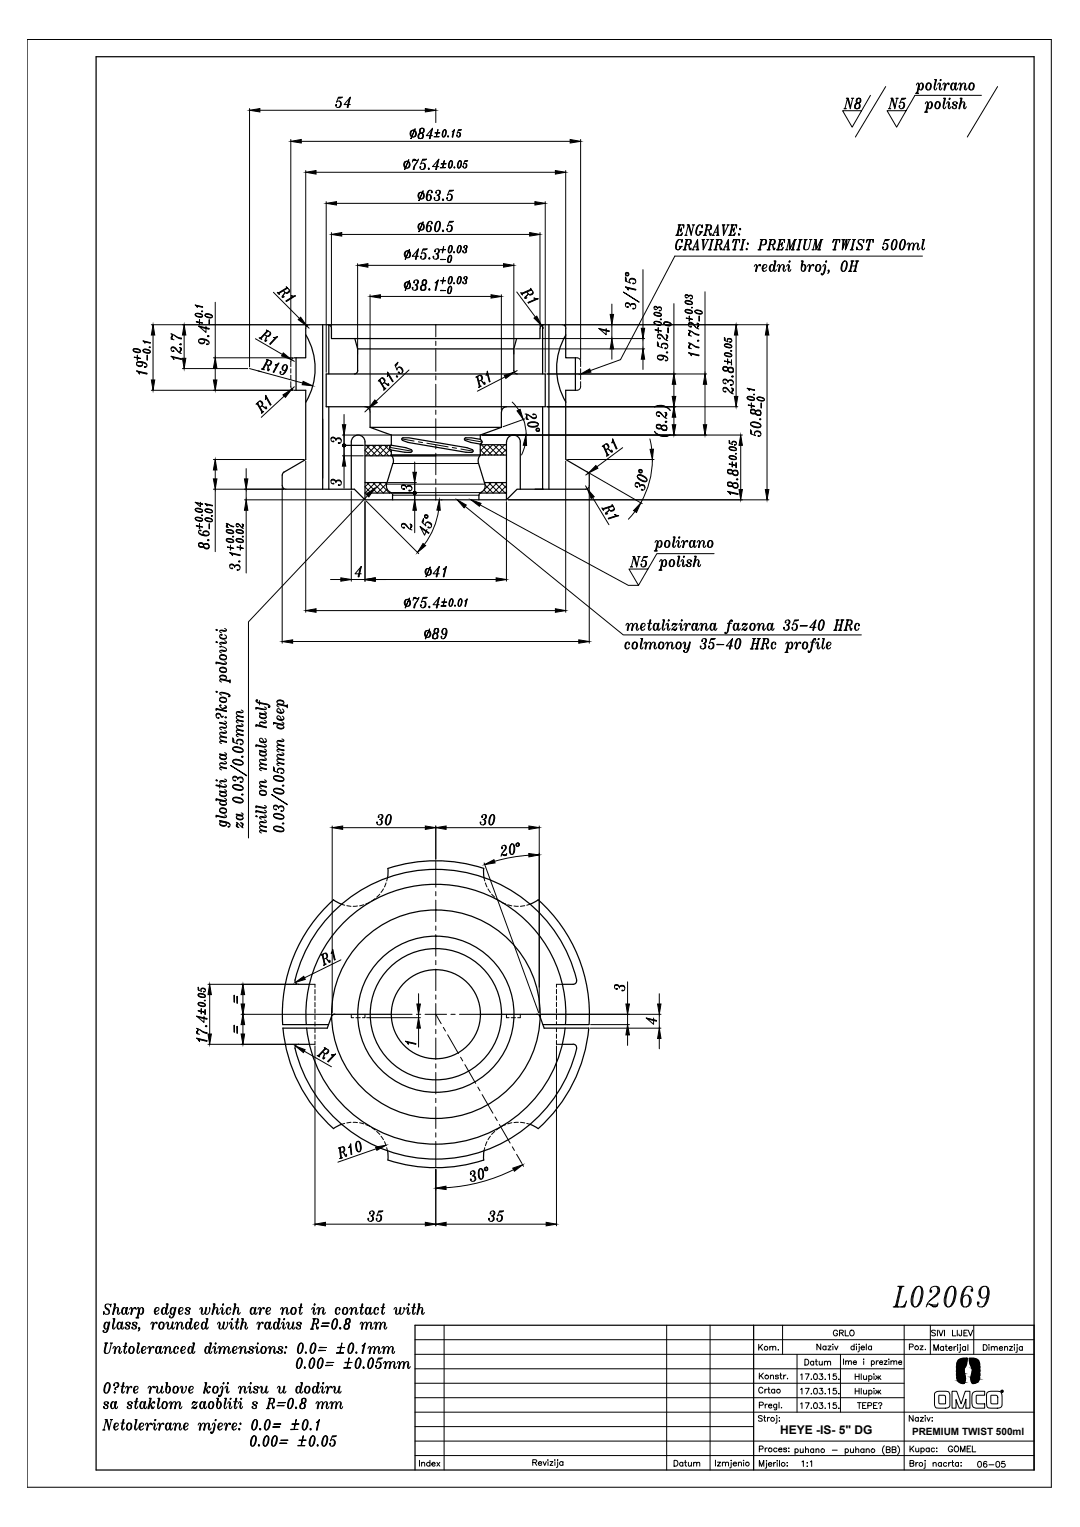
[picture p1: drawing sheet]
<svg xmlns="http://www.w3.org/2000/svg" width="297mm" height="420mm" viewBox="0 0 297 420" stroke-linecap="round" stroke-linejoin="round" font-family="sans-serif">
<defs><g id="words">
<text font-size="3.3" x="214.6" y="394.7">HEYE -IS- 5&quot; DG</text>
<text font-size="2.8" x="250.8" y="394.7">PREMIUM TWIST 500ml</text>
</g></defs>
<!-- layer: 0 -->
<g fill="none" stroke="#000" stroke-width=".28">
<path d="M7.5 10.9h281.7v398.3h-281.7zM68.6 29.9v71.1M71.5 30.3h45.5M80 38.4v60.5M82.9 38.9h73.9M93 27l1.2-.3h-1.1l-.5 1.4a.8 .8 0 0 1 1.1-.1 .8 .8 0 0 1 0 1.2 .82 .82 0 0 1-1.3 .1l-.1-.5h.3v.2l-.2-.1M93.1 26.9h.9M93.3 27.8l.2 .2a1.21 1.21 0 0 1-.4 1.6M93.7 28.1a1.24 1.24 0 0 1-.3 1.3M96 27.3l-.5 2.3h.2l.7-2.9-1.8 2.1h1.8M96.4 26.7l-.8 2.9M113.1 36a.93 .93 0 0 1 1.3 .2 .93 .93 0 0 1-.2 1.3 .93 .93 0 0 1-1.3-.2l-.1-.7z"/>
<path d="M113.2 36a1.11 1.11 0 0 0 0 1.6M113.6 35.8a1.09 1.09 0 0 0 0 1.9M113.8 35.8l.2 .2a1.08 1.08 0 0 1-.2 1.7M114.1 36a1.11 1.11 0 0 1 0 1.6M114.2 35.4l-1.2 2.7zM115.1 38h1.2M115.4 36.8l-.3 .5 .1 .7M115.5 36.5l.3 .1-.5 .2M115.6 35.5v1M115.6 35.4h1M115.7 36.6l-.2 .2a.94 .94 0 0 0-.1 1.3M115.9 35.3a1.02 1.02 0 0 0-.2 1.3"/>
<path d="M116 36.6l.3 .4a.93 .93 0 0 1-.5 1.1M116.3 36.9v.9M116.3 35.3l.2 .8-.5 .5a.81 .81 0 0 1 .2 1.4 .81 .81 0 0 1-1.3-.3 .87 .87 0 0 1 .8-1.1M116.3 36.5l-.4 .1 .4 .2M116.5 35.4v1M118.6 35.8l-.5 2.3h.2l.7-2.8-1.8 2h1.8M119 35.3l-.8 2.8M119.4 37.6h1.3zM119.6 36.5l1.4 .1zM119.9 29.9v3.8M120.5 35.7l-.5 1.7zM122.1 35.8l.2-.1a1.05 1.05 0 0 1 .1 1.7l-.5 .3a1.39 1.39 0 0 1 .2-1.9z"/>
<path d="M122.1 35.9l-.4 1 .1 .6M122.3 35.7a1.96 1.96 0 0 0-.4 2M122.4 35.7a1.9 1.9 0 0 1-.3 2M122.6 35.9v1l-.3 .6M123.1 37.5l.2-.1 .1 .2-.2 .1zM123.2 37.5l.1 .1zM124.3 36.3l.7-.6-.5 2h-.2l.4-1.6zM125 35.7l-.6 2M126 35.9l.9-.2h-.8l-.4 .9a.6 .6 0 0 1 1 .1 .6 .6 0 0 1-.3 .9h-.7l-.1-.5h.1v.1M126.1 35.8h.7M126.3 36.4l.2 .7-.4 .6M126.5 36.6l.1 .5-.2 .5"/>
<path d="M159.7 38.4v60.5M232.1 29.9h.7M232.2 29.9l.2-.2 .3 .2M232.8 27h.5l.6 2.5 .6-2.3M232.9 27l.3 .2M233 27l.2 .3M233.2 27l.7 2.5M233.9 29.5v.4l-.8-2.9-.7 2.7M234.2 27h.6M234.3 27h.4M235.1 29.7l.6 .2 .7-.2M235.5 28.5a.93 .93 0 0 0-.2 1.2"/>
<path d="M235.6 28.3l.3 .1-.5 .1M235.7 27.3v1M235.7 27.2h1M235.8 28.4l-.2 .1a.98 .98 0 0 0-.1 1.4M236 27a1.05 1.05 0 0 0-.2 1.4M236.1 28.4a.94 .94 0 0 1-.2 1.5M236.4 28.7v.9M236.4 27l.2 .8-.5 .6 .3 .1a.87 .87 0 0 1-.1 1.2 .87 .87 0 0 1-1.2 0 .92 .92 0 0 1 .7-1.3M236.4 28.3l-.4 .1 .4 .1M236.6 27.2v.9M239.4 26.2l-5 8.8-2.7-4.5h5.3M243.6 23.8l-8.3 13.9"/>
<path d="M244.4 29.9h.6M244.4 29.9l.3-.2 .2 .2M245 27h.5l.7 2.5 .5-2.3M245.1 27l.3 .2M245.2 27l.2 .3M245.4 27l.7 2.5M246.2 29.5l-.1 .4-.8-2.9-.6 2.7M246.4 27h.7M246.5 27h.4M247.9 27.3l1.2-.3h-1.1l-.5 1.4a.81 .81 0 0 1 1.2-.1 .81 .81 0 0 1 0 1.2 .78 .78 0 0 1-1.3 .1l-.1-.5h.2v.3l-.1-.2M248 27.2h.9M248.3 28.1l.2 .2a1.27 1.27 0 0 1-.5 1.6"/>
<path d="M248.6 28.4a1.24 1.24 0 0 1-.3 1.3M251.8 25.7h.9M251.9 25.7h.7M252 23.4l.4-.6h.2a1.2 1.2 0 0 1 .1 1.4l-.3 1.5M252.2 25.4l-.2 .3M252.4 25.4v.3M252.7 23l-.5 2.7M252.7 23.3l-.5 2.4M253 23.1l.3-.3a.98 .98 0 0 1 .7 1.1 .98 .98 0 0 1-.9 .9 1.23 1.23 0 0 1-.1-1.7zM253.5 22.8l.3 1-.5 1M253.8 23.1l.1 .7-.3 .7M254.9 23a.73 .73 0 0 1 .8-.1 .73 .73 0 0 1 .4 .6 .84 .84 0 0 1-.3 1.1 .84 .84 0 0 1-1.1-.1 1.36 1.36 0 0 1 .2-1.5z"/>
<path d="M254.9 23.1l-.2 .7 .2 .7M255.3 22.8l-.4 .6a1.22 1.22 0 0 0 .3 1.4M255.6 22.8a1.45 1.45 0 0 1-.1 2M255.9 23.1l.1 .7-.2 .7M257 21.9h.6l-.6 2.4M257.1 21.9l.3 .1M257.2 21.9l.2 .3M257.4 21.9a3.4 3.4 0 0 0-.4 2.7l.4 .2 .3-.6M257.4 21.9l-.4 2.7M257.9 23.4l.3-.6 .3 .2 .1 .7-.2 .6M258.5 23l-.1 1.6M258.5 23.3l-.2 .6 .1 .7 .4 .2 .3-.6"/>
<path d="M258.6 22h.2M258.6 21.9h.2v.3h-.3zM258.8 21.9l-.2 .3M259.9 23.3l-.3 1.5h.2l.3-1-.2-.8-.3-.2-.3 .6M259.9 23l-.2 1.8M260.9 23.1l-.1-.1v.3h.2l-.1-.5-.4 .2-.4 .8M261.8 23l.5-.2a1.15 1.15 0 0 1-.4 2l-.4-.7zM261.9 23a1.36 1.36 0 0 0-.2 1.5M262.1 22.8l-.4 1 .2 1M263 22.8l-.2 1.8M263.4 24.2l-.3 .6h-.2a1.67 1.67 0 0 1 0-2h.2l-.3 1.5M264.3 23.3l-.3 1.5h.2l.2-1.1-.2-.9h-.2l-.4 .6"/>
<path d="M264.3 23l-.3 1.8M264.4 23.7a.88 .88 0 0 1 .8-.9l.4 .5-.2 1M265.5 23l-.1 1.6M265.5 23.3l-.3 .6 .2 .7 .3 .2 .3-.6M266.8 23a.73 .73 0 0 1 .7-.1 .73 .73 0 0 1 .4 .6 .84 .84 0 0 1-.2 1.1 .84 .84 0 0 1-1.2-.1v-.7zM266.8 23.1l-.3 .7 .2 .7M267.1 22.8l-.3 .6a1.22 1.22 0 0 0 .2 1.4M267.4 22.8a1.45 1.45 0 0 1-.1 2M267.7 23.1l.2 .7-.3 .7M269.9 26.2h-18.3l-5 8.8-2.6-4.5h5.2M274.4 23.8l-8.4 13.9M84.1 46.9v42.9"/>
<path d="M86.9 47.4h65.9M89.7 55.5v46.9M92.6 56h54.5M111.5 44.5a1.15 1.15 0 0 0 0 1.6M111.8 44.4a1.09 1.09 0 0 0 0 1.9M112 44.4l.2 .1a1.11 1.11 0 0 1-.2 1.8M112.3 44.5a1.15 1.15 0 0 1 0 1.6M112.5 43.9l-1.2 2.7zM113.6 43.8l-.2 .8M113.8 43.9l.8 .3-.5-.4-.5 .4h1.2l.3-.4-1 1.9-.3 .9h-.2a3.2 3.2 0 0 1 1.1-2M114.1 45.6l-.3 1M115.4 53a1.11 1.11 0 0 0 0 1.6"/>
<path d="M115.7 52.9l-.2 .1a1.08 1.08 0 0 0 .2 1.8M115.9 52.9a1.06 1.06 0 0 1 0 1.9M116.1 44.1l1.2-.3h-1l-.6 1.4a.81 .81 0 0 1 1.2-.1 .81 .81 0 0 1 0 1.2 .84 .84 0 0 1-1.3 .1l-.1-.6h.2v.3l-.1-.1M116.3 53a1.11 1.11 0 0 1 0 1.6M116.3 43.9h.8M116.4 52.5l-1.2 2.7zM116.5 44.9a1.14 1.14 0 0 1-.2 1.7M116.8 45.2a1.13 1.13 0 0 1-.2 1.3M117.8 52.7l-.4 1.4v.8M117.9 46.3l.2 .1-.1 .2-.2-.1zM117.9 46.4l.1 .1zM118.2 52.4a2.86 2.86 0 0 0-.5 2.8"/>
<path d="M118.2 53.6a1.15 1.15 0 0 1-.2 1.6M118.4 53.8v1M118.8 52.9l-.2-.2v.3h.3l-.1-.5a.98 .98 0 0 0-1.1 .1 .98 .98 0 0 0-.3 1l-.2 .5a.78 .78 0 0 0 .8 1.1 .77 .77 0 0 0 .7-.9 .77 .77 0 0 0-1-.6l-.3 .4M119.9 53l.2-.1v.3h-.2a.65 .65 0 0 1 .4-.9 .65 .65 0 0 1 .8 .5 .65 .65 0 0 1-.4 .8l-.3 .1M120.4 53.7a.76 .76 0 0 1 .5 .9 .76 .76 0 0 1-.9 .6 .76 .76 0 0 1-.6-.8h.2v.2l-.1-.1M120.4 53.7l.3 .4v.5l-.4 .6M120.4 44.4l-.6 2.2h.2l.7-2.8-1.7 2h1.7M120.7 52.4l.1 .1a.83 .83 0 0 1-.6 1.2M120.7 54v.9M120.7 43.8l-.8 2.8M120.9 52.5l.1 .5-.2 .4M121.1 46.1h1.4z"/>
<path d="M121.4 45l1.3 .1zM121.8 54.8l.2 .1-.1 .3-.2-.1zM121.8 54.9l.1 .2zM122.2 44.2l-.4 1.8zM123.5 52.6l1.2-.2h-1.1l-.5 1.3a.81 .81 0 0 1 1.1-.1 .81 .81 0 0 1 .1 1.2 .82 .82 0 0 1-1.3 .1l-.1-.5h.2v.2l-.1-.1M123.6 52.5h.9M123.8 44.3l.4-.1a1.35 1.35 0 0 1-.6 2.1 1.45 1.45 0 0 1 .2-2zM123.8 44.4l-.4 1.1 .1 .5M123.8 53.4l.3 .2a1.21 1.21 0 0 1-.5 1.6M124 44.2a1.9 1.9 0 0 0-.4 2.1M124.2 53.7a1.13 1.13 0 0 1-.2 1.4M124.2 44.2a1.96 1.96 0 0 1-.4 2.1"/>
<path d="M124.3 44.4v1l-.3 .6M124.9 46h.2l-.1 .3zM124.9 46h.1M126.3 44.3l.2-.1a1.03 1.03 0 0 1 .1 1.8l-.3 .3a1.05 1.05 0 0 1-.2-1.8zM126.3 44.4l-.4 1.1 .1 .5M126.5 44.2a2.16 2.16 0 0 0-.4 2.1M126.6 44.2a1.96 1.96 0 0 1-.3 2.1M126.8 44.4l.1 .6-.4 1M127.8 44.4l.8-.2h-.7l-.4 1a.59 .59 0 0 1 .9 0 .59 .59 0 0 1-.2 .9l-.6 .2-.2-.6M127.9 44.3h.6M128 45l.2 .7-.3 .6M128.2 45.2l.1 .5-.2 .4"/>
<path d="M150 55.5v46.9M155.6 46.9v42.9M78.7 78.9l.9 .8v.6a.72 .72 0 0 1-1.1 .3l-.6-.6M78.8 78.9l.1 .4 .4 .1M78.9 79l-.1 .3M79 79.1l-2.5 1.6M79.1 79.2l-2.5 1.5M79.1 79.3l-2.5 1.5M79.2 79.3l-.4 .1M79.6 79.7l-.3 .6-.8 .3M79.6 80l-.1 .2-.7 .5M91.2 64v25.8"/>
<path d="M94 64.5h51.7M98.4 72.5v24.9M101.2 73h37.3M111.5 69.2a.95 .95 0 0 1 1.4 .8 .95 .95 0 0 1-1.4 .8 1.15 1.15 0 0 1 0-1.6zM111.6 77.7a1.11 1.11 0 0 0 0 1.6M111.6 69.2a1.15 1.15 0 0 0 0 1.6M111.9 77.6a1.1 1.1 0 0 0 0 1.8M111.9 69a1.14 1.14 0 0 0 0 1.9M112.2 77.6a1.06 1.06 0 0 1 0 1.8M112.2 69a1.09 1.09 0 0 1 0 1.9M112.5 77.7a1.11 1.11 0 0 1 0 1.6M112.5 69.2a1.15 1.15 0 0 1 0 1.6"/>
<path d="M112.6 77.2l-1.2 2.7zM112.6 68.6l-1.2 2.7zM113.9 77.7l.1-.1v.2h-.2a.64 .64 0 0 1 .7-.8 .64 .64 0 0 1 .5 1l-.6 .4M114.4 78.4a.76 .76 0 0 1 .5 .9 .76 .76 0 0 1-.9 .6 .76 .76 0 0 1-.6-.8h.2v.2l-.1-.1M114.4 78.4l.3 .4v.5l-.5 .6M114.7 77l.2 .4-.1 .6-.7 .4M114.7 78.6v1M114.8 69l-.6 2.3h.2l.7-2.8-1.7 2h1.7M114.9 77.2l.1 .5-.2 .4M115.1 68.5l-.7 2.8M115.3 61.6a.92 .92 0 0 1 1.2 .2 .92 .92 0 0 1-.2 1.3 .92 .92 0 0 1-1.2-.2 1.13 1.13 0 0 1 .2-1.3zM115.4 61.6a1.11 1.11 0 0 0 0 1.6"/>
<path d="M115.7 61.4l-.2 .2a1.08 1.08 0 0 0 .2 1.7M115.8 79.7h1.1M115.9 61.4a1.09 1.09 0 0 1 0 1.9M116.1 78.5a.93 .93 0 0 0-.2 1.2M116.2 78.3l.3 .1-.5 .1M116.3 61.6a1.11 1.11 0 0 1 0 1.6M116.3 77.3v1M116.3 68.8l1.2-.3h-1.1l-.5 1.3a.81 .81 0 0 1 1.1 0 .81 .81 0 0 1 .1 1.1 .85 .85 0 0 1-1.3 .2l-.2-.6h.3v.3l-.1-.2M116.3 77.2h1M116.4 78.4a.96 .96 0 0 0-.3 1.5M116.4 61l-1.2 2.7zM116.4 68.6h.9"/>
<path d="M116.6 77a1.22 1.22 0 0 0-.2 1.4M116.6 69.6l.3 .1a1.29 1.29 0 0 1-.5 1.6M116.7 78.4l.2 .9-.4 .6M116.9 78.6v1M116.9 69.8a1.13 1.13 0 0 1-.2 1.4M117.1 77l.1 .8-.5 .6a.8 .8 0 0 1 .5 1 .8 .8 0 0 1-.9 .5 .8 .8 0 0 1-.7-.8l.4-.6 .4-.1M117.1 78.3l-.5 .1 .3 .1M117.2 77.2v.9M117.8 61.3l-.4 .8v1.3M117.9 71.1l.2-.2 .2 .3-.3 .1zM118 79.4l.3 .2-.2 .3-.2-.2zM118 79.6l.1 .1z"/>
<path d="M118 71.1l.1 .1zM118.2 60.9a2.8 2.8 0 0 0-.5 2.8M118.2 62.1l.2 1-.4 .6M118.4 62.4v.9M118.8 61.4l-.2-.1v.3h.3l-.1-.6a.97 .97 0 0 0-1.1 .1 .97 .97 0 0 0-.3 1l-.2 1 .2 .5a.81 .81 0 0 0 1.2-.5 .81 .81 0 0 0-.7-1l-.5 .5M119.6 77.8l.9-.8-.6 2.9h-.3l.6-2.3zM119.6 69.2l.2-.2v.3h-.2a.65 .65 0 0 1 .4-.8 .65 .65 0 0 1 .8 .4 .65 .65 0 0 1-.4 .8l-.3 .1M120.1 69.8a.77 .77 0 0 1 .5 .9 .77 .77 0 0 1-.8 .6 .77 .77 0 0 1-.7-.8h.2v.3l-.1-.2M120.1 69.8l.2 .2 .1 .8-.4 .5M120.2 61l.5-.1a1.69 1.69 0 0 1 0 2.4 .63 .63 0 0 1-1 .3l-.2-.5 .1-1zM120.2 61.2l-.6 1.4 .1 .8M120.4 68.5l.2 .4a.76 .76 0 0 1-.7 .9"/>
<path d="M120.4 70.1v1M120.5 60.9a2.8 2.8 0 0 0-.6 2.8M120.5 77l-.7 2.9M120.6 68.6l.1 .6-.2 .4M120.7 60.9a2.62 2.62 0 0 1-.5 2.8M120.9 61.2l.1 .8-.2 .9-.3 .5M121.2 77.2h1.4zM121.2 79.9l1.4 .1zM121.2 68.7h1.4zM121.2 71.4h1.4zM121.7 63.4l.2-.1 .1 .3-.2 .1zM121.8 63.4l.1 .2z"/>
<path d="M122 76.4l-.4 1.7zM122 67.8l-.4 1.8zM123.5 78.9l.3-.1a1.14 1.14 0 0 1 .4 1.1 1.14 1.14 0 0 1-.8 .9 1.32 1.32 0 0 1 .1-1.9zM123.5 79l-.3 1v.6M123.5 70.3h.4a1.26 1.26 0 0 1-.5 1.9 1.32 1.32 0 0 1 .1-1.9zM123.5 70.4l-.3 1.1v.6M123.5 61.2l1.2-.3h-1.1l-.5 1.4a.75 .75 0 0 1 .9-.3 .75 .75 0 0 1 .4 .9 .78 .78 0 0 1-.7 .8 .78 .78 0 0 1-.8-.5v-.3h.2v.3l-.1-.1M123.6 61h.9M123.7 76.2l.2-.1a1.03 1.03 0 0 1 .2 1.7l-.6 .3a1.39 1.39 0 0 1 .2-1.9zM123.7 76.3l-.4 1 .1 .6M123.7 67.6l.2-.1a1.03 1.03 0 0 1 .2 1.8l-.4 .3a1.05 1.05 0 0 1-.2-1.8zM123.7 67.8l-.4 1 .1 .6"/>
<path d="M123.8 78.8a1.96 1.96 0 0 0-.4 2M123.8 70.3a1.86 1.86 0 0 0-.4 1.9M123.8 62l.3 .1a1.25 1.25 0 0 1-.5 1.6M123.9 76.1a2.11 2.11 0 0 0-.4 2M123.9 78.8a1.9 1.9 0 0 1-.4 2M123.9 67.5a2.16 2.16 0 0 0-.4 2.1M123.9 70.3a1.86 1.86 0 0 1-.4 1.9M124.1 76.1a1.86 1.86 0 0 1-.4 2M124.1 79l.1 .6-.4 1M124.1 67.5a1.96 1.96 0 0 1-.4 2.1M124.1 70.4l.1 .6-.4 1.1M124.2 62.3a1.13 1.13 0 0 1-.2 1.3"/>
<path d="M124.3 76.3v.6l-.4 1M124.3 67.8v.5l-.4 1.1M124.8 77.9l.2 .1zM124.8 69.4h.2l-.1 .2zM124.9 77.9h.1M124.9 69.4h.1M126.2 76.2l.3-.1a1.26 1.26 0 0 1-.5 2 1.32 1.32 0 0 1 .2-1.9zM126.2 76.3l-.4 1 .1 .6M126.2 67.6l.3-.1a1.31 1.31 0 0 1-.5 2.1 1.37 1.37 0 0 1 .2-2zM126.2 67.8l-.4 1 .1 .6M126.4 76.1a1.86 1.86 0 0 0-.4 2M126.4 67.5a1.9 1.9 0 0 0-.4 2.1"/>
<path d="M126.5 76.1a1.86 1.86 0 0 1-.3 2M126.5 67.5a1.96 1.96 0 0 1-.3 2.1M126.7 76.3l.1 .6-.4 1M126.7 67.8l.1 .5-.4 1.1M127.6 76.6v.1a.5 .5 0 0 1 .4-.7 .5 .5 0 0 1 .6 .6 .5 .5 0 0 1-.7 .4M127.6 68l.1 .1h-.1a.52 .52 0 0 1 .4-.6 .52 .52 0 0 1 .6 .6 .52 .52 0 0 1-.7 .4M127.9 77a.54 .54 0 0 1 .4 .7 .54 .54 0 0 1-.5 .4 .54 .54 0 0 1-.5-.6v.1M127.9 77l.3 .7-.3 .4M127.9 68.5a.53 .53 0 0 1 .4 .6 .53 .53 0 0 1-.6 .5 .53 .53 0 0 1-.4-.6l.1 .2-.1-.1M127.9 68.5l.3 .7-.3 .4M128.2 76.1v.7l-.4 .2M128.2 77.2v.7"/>
<path d="M128.2 67.5l.1 .5-.5 .5M128.2 68.7v.7M128.3 76.2l-.1 .7M128.3 67.6l-.1 .7M141.3 72.5v24.9M145.9 79.3l.7 1-.1 .6a.78 .78 0 0 1-1.1 .1l-.5-.7M145.9 79.4l.4 .6M145.9 79.8l.4 .1M146 79.5l-.1 .2M146.1 79.6l-2.7 1.2M146.1 79.7l-2.6 1.1M146.2 79.8l-2.7 1.1"/>
<path d="M148.5 64v25.8M172 78.9l2.9 .7v.2l-2.3-.5 .2 .5zM172 78.9l2.9 .8M172 75.5l.4 .2 .5-.1M172 75.3l.6-.1 .3 .2M172.1 75.7h.7M172.1 75.2h.7M172.1 76.4v.9M172.3 77.4l-.3-1.2v1.1l1.4 .6a.8 .8 0 0 1-.1-1.2 .8 .8 0 0 1 1.1 0 .78 .78 0 0 1 .2 1.3l-.6 .1v-.2h.3l-.1 .1M173.1 77.1l.1-.2a1.21 1.21 0 0 1 1.7 .4M173.4 76.8l.6-.1 .7 .3M176.8 74.2v16.1"/>
<path d="M186.5 66.2l-.4 .5-.2 1 .1 .8M186.8 65.9l-.6 .8-.2 1v.7l.4 .3M186.8 67.8h.8M186.9 67.8l.2 .1M187 67.8l.1 .4M187.1 67.8l-.5 .9M187.2 67.8l-.2 .6M187.4 66.2l.2-.3v.8v-.3a.68 .68 0 0 0-.7-.5 .68 .68 0 0 0-.7 .4l-.4 1.4 .2 .9a.71 .71 0 0 0 1.1-.2l.2-.6M187.4 67.8l-.2 .3M187.6 67.8l-.4 .1M187.8 68.7h.9M188 68.7h.6"/>
<path d="M188.3 68.5l-.2 .2M188.4 68.5l.1 .2M188.5 65.9h1.2l.3 .1 .1 .3-.2 .8-1.2 .2M188.6 65.9h.7M188.7 65.9l.1 .3M188.8 65.9l-.6 2.8M188.9 65.9l-.6 2.8M189.1 65.9l-.7 2.8M189.2 67.3l.3 .2 .3 1 .2-.1M189.2 65.9l-.3 .3M189.5 67.5l.2 1.2h.2l.1-.5M189.7 65.9l.1 .1a.98 .98 0 0 1-.2 1.3"/>
<path d="M189.7 68.5l.2 .1M189.9 66l.1 .6-.2 .5M190.3 68.7h.6M190.3 68.7h.5M190.6 68.6l1.3-2.7 .1 2.8M190.9 67.9h.9M191.4 68.7h.8M191.7 66.4l.1 2.3M191.8 66.2l.1 2.4M191.8 68.6l-.3 .1M191.8 68.5l-.1 .2M192 68.5l.1 .2"/>
<path d="M193.1 65.9h.7M193.2 65.9l.1 .3M193.3 65.9l.1 2.8 1.3-2.7M193.5 65.9l.1 2.3M193.6 65.9l-.1 .3M193.7 65.9l-.3 .1 .1 2.4M194.4 65.9h.6M194.5 65.9h.4M194.8 68.7h.9M194.9 68.7h.7M195.3 68.5l-.3 .2M195.3 68.5l.2 .2"/>
<path d="M195.5 65.9h.8M195.6 65.9h.6M195.7 65.9l.1 .3M195.8 65.9l-.7 2.8M195.9 65.9l-.6 2.8M196 65.9l-.7 2.8M196.1 65.9l-.2 .3M196.3 68.7h.9M196.4 68.7h.7M196.7 68.5l-.2 .2M196.9 68.5v.2M196.9 65.9h1.3l.4 .4-.2 .8-1.2 .2"/>
<path d="M197.1 65.9h.6M197.2 65.9l.1 .3M197.3 65.9l-.6 2.8M197.4 65.9l-.7 2.8M197.5 65.9l-.6 2.8M197.6 67.3l.4 .2 .3 1 .2-.1M197.6 65.9l-.2 .3M198 67.5l.2 1.2h.2l.1-.5M198.2 65.9l.1 .1a.98 .98 0 0 1-.3 1.3M198.2 68.5l.2 .1M198.4 66l.1 .6-.2 .5M198.7 68.7h.7"/>
<path d="M198.8 68.7h.4M199 68.6l1.3-2.7 .1 2.8M199.4 67.9h.8M199.9 68.7h.8M200.1 66.4l.1 2.3M200.2 66.2l.1 2.4M200.2 68.6l-.2 .1M200.2 68.5l-.1 .2M200.4 68.5l.1 .2M201.5 68.7h.9M201.6 68.7h.7M201.9 65.9l-.4 .8 .2-.8h1.8l-.1 .8v-.8"/>
<path d="M201.9 68.5l-.2 .2M202.1 65.9l-.5 .4M202.1 68.5l.1 .2M202.3 65.9l-.6 .1M202.5 65.9l-.6 2.8M202.6 65.9l-.7 2.8M202.7 65.9l-.6 2.8M203 65.9l.4 .1M203.1 65.9l.3 .3M203.3 65.9l.1 .4M203.5 68.7h.9M203.6 68.7h.6"/>
<path d="M203.9 68.5l-.2 .2M204 68.5l.1 .2M204.1 65.9h.9M204.2 65.9h.7M204.4 65.9v.3M204.4 65.9l-.6 2.8M204.6 65.9l-.7 2.8M204.7 65.9l-.7 2.8M204.8 65.9l-.2 .3M205.2 68.5l.2-.1 .1 .2-.2 .1zM205.3 68.5l.1 .1zM205.6 66.9l.2 .1v.3l-.3-.2z"/>
<path d="M205.6 67l.2 .1zM208.1 73.2l-.3 1.5h.2l.2-1.5-.2-.4h-.2l-.4 .5M208.1 72.9l-.2 1.8M208.5 68.7h.8M208.5 68.7h.7M208.9 68.5l-.2 .2M209 68.5l.1 .2M209.1 65.9h1.3l.3 .1 .1 .3a.81 .81 0 0 1-.7 1.1h-.9M209.1 73.1l-.1-.2v.3h.2l-.1-.4-.5 .1-.4 .8M209.2 65.9h.7M209.3 65.9l.1 .3M209.4 65.9l-.6 2.8"/>
<path d="M209.6 65.9l-.7 2.8M209.6 65.9l-.6 2.8M209.7 74a1.02 1.02 0 0 0 1.1-1.1 .91 .91 0 0 0-1.2 .6 .91 .91 0 0 0 .7 1.2l.5-.4M209.8 65.9l-.2 .3M209.9 73.1l-.2 .6 .1 .7M210.3 72.8l-.4 .5a1.18 1.18 0 0 0 .2 1.4M210.4 65.9l.2 .4a.87 .87 0 0 1-.5 1.1M210.6 66a.98 .98 0 0 1-.2 1.3M211 68.7h.8M211 68.7h.7M211.4 68.5l-.2 .2M211.5 68.5l.1 .2"/>
<path d="M211.6 65.9h1.2l.4 .4-.2 .8-1.2 .2M211.7 65.9h.7M211.8 65.9l.1 .3M211.9 72.9l.5-.1a1.1 1.1 0 0 1-.4 1.9l-.3-.3a1.36 1.36 0 0 1 .2-1.5zM211.9 73.1l-.2 .6 .1 .7M211.9 65.9l-.6 2.8M212 65.9l-.6 2.8M212.1 65.9l-.6 2.8M212.2 72.8l-.4 .9 .2 1M212.3 67.3l.3 .2 .2 .9h.3M212.3 65.9l-.3 .3M212.6 67.5l.2 1.2h.2l.1-.5"/>
<path d="M212.8 65.9l.2 .7-.3 .7M212.8 68.5l.2 .1M212.9 71.8h.5l-.5 2.5M213 66l.1 .6-.2 .5M213 71.8l.3 .2M213.1 71.8l.1 .3M213.2 71.8a4.2 4.2 0 0 0-.3 2.7l.3 .2 .3-.5M213.3 71.8l-.4 2.7M213.5 68.7h1.7l.2-.6-.3 .6M213.7 68.7h.6M214 68.5l-.2 .2M214.1 68.5l.1 .2"/>
<path d="M214.2 65.9h1.6l-.1 .8v-.8M214.3 65.9h.7M214.4 73.2l-.3 1.5h.2l.2-1.5-.4-.4-.3 .5M214.4 72.9l-.2 1.8M214.4 67.3h.7M214.4 65.9l.1 .3M214.5 73.6a.88 .88 0 0 1 .9-.8l.3 .4-.2 1.1M214.5 65.9l-.6 2.8M214.6 65.9l-.6 2.8M214.7 65.9l-.6 2.8M214.9 65.9l-.3 .3M215.1 67l-.2 .3 .1 .2"/>
<path d="M215.1 67.1l-.4 .2 .3 .1M215.2 66.7l-.2 1.1zM215.2 68.6l-.5 .1M215.2 68.5l-.3 .2M215.3 68.4l-.3 .3M215.4 65.9l.3 .1M215.5 65.9l.2 .3M215.6 72.9l-.1 1.6M215.6 73.2l-.2 .7 .2 .8h.2l.3-.5M215.6 65.9l.1 .5M216 68.7h.7M216.2 68.7h.4"/>
<path d="M216.3 73.3l.4-.5h.2l.2 .4-.2 1.1M216.7 65.9h.5l.2 2.5 1.1-2.5M216.8 65.9l.2 .1 .1 2.7 .3-.3M216.9 65.9l.1 .3M217 72.9l-.1 1.6M217 73.2l-.2 .7 .2 .8h.2l.3-.5M217 65.9l-.6 2.7M217.1 72h.2M217.1 71.8h.2l-.1 .3h-.2zM217.1 65.9l.1 2.6M217.2 71.8l-.1 .3M217.6 68.7h.9"/>
<path d="M217.7 68.7h.6M218 68.5l-.2 .2M218.1 68.5l.1 .2M218.5 65.9h.6M218.5 65.9l-.6 2.8M218.7 65.9l-.7 2.8M218.8 65.9l-.7 2.8M218.9 65.9l-.2 .3M219 65.9l-.3 .1M219.1 68.7h.8M219.2 68.7h.7M219.5 68.5l-.2 .2"/>
<path d="M219.6 68.5l.1 .2M219.7 65.9h.9M219.9 65.9h.6M219.9 65.9l.2 .3M220.1 65.9l-.7 2.8M220.2 65.9l-.7 2.8M220.3 65.9l-.7 2.8M220.4 71.8h.5l-.5 1.9 .6-.9a.89 .89 0 0 1 .6 1.1 .89 .89 0 0 1-1 .6 1.61 1.61 0 0 1-.2-1.7l.3-1M220.4 65.9l-.2 .3M220.4 71.8l.4 .2M220.6 71.8l.1 .3M220.8 71.8a4.2 4.2 0 0 0-.2 2.7"/>
<path d="M221.2 65.9h.8M221.2 72.8l.2 .9-.4 1M221.2 65.9h.7M221.4 65.9l.1 .3M221.4 73.1l.1 .6-.2 .7M221.5 65.9a3.6 3.6 0 0 0-.3 2.7 .9 .9 0 0 0 1.4-.7l.4-1.9M221.6 65.9a4.2 4.2 0 0 0-.4 2.7M221.7 65.9l-.5 2v.6l.3 .2M221.8 65.9l-.2 .3M222.6 65.9h.7M222.7 73.2l-.3 1.5h.2l.3-1.5-.3-.4h-.2l-.3 .5M222.7 72.9l-.2 1.8"/>
<path d="M222.8 65.9h.4M223.3 68.7h.7M223.4 68.7h.5M223.7 73.1l-.1-.2v.3h.2l-.1-.4-.4 .1-.4 .8M224 65.9h.5l.1 2.5 1.2-2.5M224.1 65.9l.2 .1 .1 2.7 .2-.3M224.2 65.9l.1 .3M224.3 65.9l-.7 2.7M224.4 65.9l.1 2.6M224.6 72.9l.3-.1a.93 .93 0 0 1 .9 1 .93 .93 0 0 1-1 .9l-.4-.3a1.36 1.36 0 0 1 .2-1.5zM224.6 73.1l-.2 .6 .1 .7M224.8 68.7h.9"/>
<path d="M224.9 72.8l-.3 .5a1.02 1.02 0 0 0 .2 1.4M224.9 68.7h.7M225.2 72.8a1.33 1.33 0 0 1-.1 1.9M225.3 68.5l-.2 .2M225.4 68.5l.1 .2M225.6 73.1l.1 .6-.3 .7M225.8 65.9h.5M225.8 65.9l-.7 2.8M225.9 65.9l-.6 2.8M226 65.9l-.6 2.8M226.1 65.9l-.2 .3M226.2 65.9l-.3 .1"/>
<path d="M226.3 73.3l.3-.5h.3a2.78 2.78 0 0 1-.7 2.8l-.3-.1v-.3h.2v.3l-.1-.2M227 72.9l-.5 2.3M227 73.2l-.5 1.9-.3 .5M227.1 72h.2M227.2 71.8h.2l-.1 .3h-.2zM227.3 71.8l-.1 .3M227.9 75.1v-.4l-.2-.3 .2-.1 .2 .4-.5 .5M227.9 74.4v.1zM229 68.7h.9M229.2 68.7h.6M229.4 65.9l-.4 .8 .3-.8h1.7l-.1 .8v-.8M229.5 68.5l-.2 .2"/>
<path d="M229.6 65.9l-.4 .4M229.6 68.5l.1 .2M229.8 65.9l-.5 .1M230.1 65.9l-.7 2.8M230.1 65.9l-.6 2.8M230.3 65.9l-.7 2.8M230.6 65.9l.3 .1M230.7 65.9l.2 .3M230.8 65.9l.1 .4M231.5 65.9h.9M231.7 65.9l.3 .1M231.8 65.9l.1 .3"/>
<path d="M231.8 72.2l-.4 1.4 .1 .8M231.9 65.9l-.2 2.8 .2-.5M232 72l.6-.2a1.88 1.88 0 0 1-.6 2.9h-.3a1.69 1.69 0 0 1 0-2.5zM232 66l-.2 2.4M232.1 65.9l-.2 2.3 .9-2.3M232.2 65.9l-.2 .4M232.3 71.8a2.62 2.62 0 0 0-.6 2.9M232.3 65.9l-.3 .1M232.6 71.8a2.57 2.57 0 0 1-.6 2.9M232.8 65.9l-.3 2.8 .3-.5M232.8 65.9h.2l-.2 2.3 .8-2.2M232.8 72.1l.1 .8-.4 1.4"/>
<path d="M232.8 66l-.2 2.4M233.3 65.9h.6M233.4 74.7h.8M233.4 65.9h.4M233.5 74.7h.6M233.8 74.4l-.2 .3M233.8 68.7h.9M233.9 74.4l.1 .3M233.9 68.7h.7M234 71.8h.9M234.1 73.2h1.3M234.1 71.8h.7"/>
<path d="M234.2 68.5l-.2 .2M234.2 71.8l.1 .3M234.3 71.8l-.6 2.9M234.4 68.5l.1 .2M234.5 71.8l-.7 2.9M234.5 65.9h.8M234.5 71.8l-.6 2.9M234.6 65.9h.6M234.7 74.7h.8M234.7 71.8l-.2 .3M234.7 65.9l.1 .3M234.8 74.7h.6"/>
<path d="M234.8 65.9l-.6 2.8M234.9 65.9l-.7 2.8M235 65.9l-.6 2.8M235.1 74.4l-.2 .3M235.1 65.9l-.2 .3M235.2 74.4l.1 .3M235.3 71.8h.9M235.4 71.8h.7M235.5 71.8l.1 .3M235.6 71.8l-.6 2.9M235.8 71.8l-.7 2.9M235.9 71.8l-.7 2.9"/>
<path d="M236 71.8l-.2 .3M236.1 66.7l1 1.1M236.2 66v.9a1.28 1.28 0 0 1 1 1.3 .78 .78 0 0 1-.9 .6 .78 .78 0 0 1-.6-.9l-.1 .8 .2-.2M237.4 66.2l.2-.3-.1 .8a.66 .66 0 0 0-.5-.8 .75 .75 0 0 0-1 .4 .75 .75 0 0 0 .3 1l.8 .6-.1 .7M238.3 68.7h.9M238.4 68.7h.6M238.6 65.9l-.3 .8 .2-.8h1.7l-.1 .8v-.8M238.7 68.5l-.2 .2M238.8 65.9l-.4 .4M238.8 68.5l.1 .2M239 65.9l-.5 .1M239.2 65.9l-.6 2.8"/>
<path d="M239.4 65.9l-.7 2.8M239.5 65.9l-.7 2.8M239.8 65.9l.3 .1M239.9 65.9l.2 .3M240 65.9l.1 .4M243.4 66.2l1.2-.3h-1.1l-.6 1.4a.81 .81 0 0 1 1.2-.1 .81 .81 0 0 1 0 1.2 .8 .8 0 0 1-1.3 .1l-.1-.6h.2v.3l-.1-.1M243.5 66h.9M243.7 67l.2 .1a1.21 1.21 0 0 1-.4 1.6M244 67.3l.1 .6-.3 .7M245.8 66l.5-.1a1.88 1.88 0 0 1-.5 2.8h-.3a1.69 1.69 0 0 1 0-2.4zM245.8 66.2l-.4 .5-.2 1 .1 .8M246.1 65.9a2.62 2.62 0 0 0-.6 2.8"/>
<path d="M246.3 65.9a2.8 2.8 0 0 1-.5 2.8M246.5 66.2v1.3l-.4 1M248 66l.6-.1a1.82 1.82 0 0 1-.6 2.8h-.2a1.89 1.89 0 0 1 .2-2.7zM248 66.2l-.4 .9v1.4M248.3 65.9a2.73 2.73 0 0 0-.5 2.8M248.6 65.9a2.68 2.68 0 0 1-.6 2.8M248.8 66.2v1.3l-.5 1M250.1 67.3l-.3 1.4h.2l.2-1.4-.2-.4h-.2l-.4 .5M250.1 67l-.2 1.7M251.3 67.3l-.3 1.4h.2l.2-1v-.4l-.3-.4a.88 .88 0 0 0-.9 .8M251.3 67l-.2 1.7M251.4 67.7a.88 .88 0 0 1 .9-.8l.3 .4-.2 1.1"/>
<path d="M252.5 67l-.1 1.6M252.5 67.3l-.2 .6 .1 .7 .3 .1 .3-.5M253.7 65.9h.5l-.5 2.5M253.7 70.5h-68.1l-14.9 28.5-8.3 3M253.8 65.9l.3 .1M253.9 65.9l.1 .3M254 65.9a3.6 3.6 0 0 0-.3 2.7l.3 .1 .3-.5M254.1 65.9l-.4 2.7M36.6 96.3a2.02 2.02 0 0 0 2.1 .5M36.6 96.2a1.96 1.96 0 0 1 2.1 .4M36.7 96a1.43 1.43 0 0 1 2 .8 1.33 1.33 0 0 1-2.1-.6zM36.8 96.6l1.1 .4 .6-.1"/>
<path d="M36.8 96h.6l1.1 .3M36.9 98.3l1.8 .4zM37.6 99.9a2.62 2.62 0 0 1 2.8 .5M37.8 97.7v1.4zM37.8 99.7l.9-.1 1.3 .4M38.7 99.7l.2 .1a.6 .6 0 0 1 .3 .6 .6 .6 0 0 1-.5 .5 .8 .8 0 0 1-1-.3 .8 .8 0 0 1 .1-1h1.4a.99 .99 0 0 1 1 .3 .99 .99 0 0 1 .1 1.1l-.6 .1v-.2h.3l-.2 .1M39.3 96.5a1.86 1.86 0 0 0 2 .4M39.3 96.3a1.98 1.98 0 0 1 2 .5M39.3 93.8l2 .5v.1l-1.6-.3 .2 .3zM39.3 93.8l2 .5M39.4 96.2a1.39 1.39 0 0 1 1.9 .7 1.24 1.24 0 0 1-2-.6zM39.5 96.8l1.1 .3h.6"/>
<path d="M39.5 96.2l.6-.1 1.1 .4M40.5 97.7v1.4zM41 95.5l.3 .1zM41.2 95.6h.1M41.6 89.4h43M42.1 92.2v12.3M47 98l2.9 .7v.2l-2.3-.5 .3 .5zM47 98l2.9 .8M47 95.9l.2-.2a.87 .87 0 0 1 1.1 .3l.8 .8M47 93.3l.9 .2M47.2 95.7a.91 .91 0 0 1 1.3 .5M47.7 96.6l-.1-.1h.3v.2a.67 .67 0 0 1-.8-.4 .67 .67 0 0 1 .3-.8 .67 .67 0 0 1 .9 .2l.8 1.1 .8 .5"/>
<path d="M47.9 92.2l.8 .6 1.2 .5v-.3l-.9-.2-2-1 .4 .3v1.3l-.4-.4 .4-.7-.2 .9M48.8 92.8l1.1 .4M49.3 95.7h.5l.1 .3-.4 .8 .3-.5v-.6M49.5 95.7h.1l-.1 1.1 .1 .4M49.5 94.7l.3-.1 .1 .2-.3 .1zM49.6 94.7l.2 .1zM50.6 92.2v6.4M53.7 86.6a1.96 1.96 0 0 0 2 .4M53.7 86.5a1.9 1.9 0 0 1 2 .4M53.7 83.9l2 .5v.2l-1.6-.4 .2 .4zM53.7 83.9l2 .6M53.8 86.3a1.46 1.46 0 0 1 1.9 .7 1.35 1.35 0 0 1-2-.5z"/>
<path d="M53.9 86.9l1.1 .3h.5M53.9 86.3h1l.6 .3M54 88.5l1.7 .4zM54.6 94a1.19 1.19 0 0 0 1.7 .2M54.6 93.6a2.67 2.67 0 0 1 2.9 .6M54.6 89.7l2.9 .8M54.9 88v1.4zM54.9 93.4l.8-.1 1.4 .5M55 94.4h1M55.4 85.6l.2-.1 .1 .2-.2 .1zM55.5 85.6l.1 .1zM55.7 93.4a.59 .59 0 0 1 .6 .6 .59 .59 0 0 1-.6 .6 .79 .79 0 0 1-.9-.3 .79 .79 0 0 1 .1-1l.8-.1 1 .2a.87 .87 0 0 1 .6 1.3l-.5 .1v-.2h.3l-.1 .1"/>
<path d="M56.4 86.8a1.9 1.9 0 0 0 2 .4M56.4 86.6a1.96 1.96 0 0 1 2 .4M56.6 86.4a1.42 1.42 0 0 1 1.8 .8 1.29 1.29 0 0 1-2-.6zM56.6 87l1 .4 .6-.1M56.6 86.5l.6-.1 1 .4M56.7 89.7v1.8l-2.1-1.8 2.9 .7v.2l-2.3-.5M57.2 92.3l.3 .2-.3 .2zM57.2 92.4l.1 .1zM57.5 88l.1 1.4zM58.7 98.5h21.8M59.2 83.2v15.3M70.2 93.2l7.5 4.3"/>
<path d="M71.3 92.9l.7 .5M71.3 93l.6 .3M71.8 92.9l-.4 .1M71.9 93l-.1 .2M73 93.6l.1 .2M73.1 92.3l.2 .4-.2 1h.2M73.3 98.9l1.1 .4 .3 .5-.4 .7-1.2-.2M73.3 90.8l1 .6 .1 .6a.76 .76 0 0 1-.9 .5l-.8-.4M73.3 92.7l-.4 1.2 .1 .1 .4-.5M73.3 90.9l.6 .3M73.4 99l.6 .1M73.4 90.9v.3"/>
<path d="M73.5 99v.3M73.5 99l-1.3 2.6M73.5 91l-1.9 2.1M73.6 91l-2 2.2M73.7 99l-1.4 2.6M73.7 91.1l-2 2.1M73.8 99.1l-1.4 2.6M73.8 91.1l-.3 .2M73.9 99.1l-.3 .2M74.3 91.4v.2a1 1 0 0 1-.8 .9M74.4 99.3l.1 .1a.99 .99 0 0 1-.6 1.1M74.4 91.6l-.2 .5-.4 .4"/>
<path d="M74.6 99.4l-.1 .6-.3 .4M75.2 92.9l1.1-.3-1.9 2.1-.2-.1 1.6-1.7zM75.2 80.4l7.2 7.2M76.3 80.4l.5 .7M76.3 92.6l-2 2.1M76.3 80.5l.5 .5M76.7 99.9l-1.5 2.5M76.8 80.5l-.4 .1M76.8 80.6l-.1 .3M77.7 81.6l.1 .2M78.2 80.3v.4l-.4 .7 .3 .3M78.2 80.7l-.6 1 .1 .2 .5-.3"/>
<path d="M78.6 82.8l2.1-1.2-.6-.2h1.2l-2.5 1.6zM80.1 98.9l.9 .5M81.3 81.4l-2.6 1.5M84.3 89.6l.7 .7M101.8 81.1v31.8M104.6 81.6h30.5M109.4 99.9l-.7 .6M137.9 81.1v31.8M141.8 96h35.5M142.1 80.3l5.1 6.9M143.2 80.5l.5 .7M143.3 80.6l.4 .5"/>
<path d="M143.4 80.7h.3M143.7 80.8l-.1 .2M144.5 81.8v.3M145.1 81.1l-.8 .9 .1 .2 .5-.3M145.2 80.7l-.1 .4-.5 .6v.2l.2 .1M145.2 83.2l2.2-.9-.6-.3 1.2 .2-2.7 1.2zM146.6 80.3a.87 .87 0 0 1-1.2 .7M146.6 80.5l-.4 .5-.5 .1M148 82.2l-2.7 1.1M148.9 89.6l.6 .7M149 93.2h28.3M155.1 89.4h56.4"/>
<path d="M164.7 90.4l2.8 .7M166.7 90.4v1.7l-2-1.7 2.8 .6v.3l-2.3-.6M168.3 83.7v2.8M168.3 89.4v3.8M168.3 96v2.8M171.5 80.4l4.3 2.8zM172 83.7l.1-.1a.83 .83 0 0 1 1.3 .7M172.1 83.5l.6-.1 .4 .2M173.4 84.1a.69 .69 0 0 0-1-.8 .69 .69 0 0 0-.1 1.2l.5 .1v-.2h-.2l.1 .1M173.4 84.1a.76 .76 0 0 1 .9-.6 .76 .76 0 0 1 .5 .9 .76 .76 0 0 1-.8 .6v-.2h.3l-.1 .1M173.4 84.1l.4-.4h.5l.6 .4M173.6 83.7h1"/>
<path d="M176.8 93.2v2.8M176.8 98.8v2.9M179.9 88.8a1.96 1.96 0 0 0 2 .4M179.9 88.7a1.96 1.96 0 0 1 2 .4M179.9 86.4a2.23 2.23 0 0 0 2 .4M179.9 86.2a1.96 1.96 0 0 1 2 .4M179.9 84.6l.5-.2 .5 .6M180 88.5a1.72 1.72 0 0 1 1.9 .6v.1a1.35 1.35 0 0 1-2-.5zM180 86a1.43 1.43 0 0 1 1.9 .8 1.35 1.35 0 0 1-2-.6zM180 84.4l.7 .1M180.1 89.1l1.1 .3h.5M180.1 88.5h.9l.7 .3"/>
<path d="M180.1 86.6l1.1 .4 .5-.1M180.1 86h.6l1 .4M180.2 90.7l1.7 .4zM180.8 98.5a1.19 1.19 0 0 0 1.7 .2M180.8 98.1a2.57 2.57 0 0 1 2.9 .6M180.8 92.4l.1-.1a.8 .8 0 0 1 1.1 .2l.9 .8M180.9 84.8a.52 .52 0 0 0-.5-.6 .52 .52 0 0 0-.6 .5 .52 .52 0 0 0 .7 .5l-.1-.1M180.9 84.8a.55 .55 0 0 1 .6-.3 .55 .55 0 0 1 .4 .6 .55 .55 0 0 1-.6 .4v-.1l.2 .1M180.9 84.8l.6-.2 .4 .3M180.9 92.1a.91 .91 0 0 1 1.4 .6M180.9 94.3v.9M181 90.2l.1 1.4z"/>
<path d="M181 84.6h.7M181.1 97.9l.8-.1 1.4 .4M181.1 95.3l-.3-1.2v1.1l1.4 .5a.81 .81 0 0 1-.1-1.2 .81 .81 0 0 1 1.2 0 .85 .85 0 0 1 .1 1.3l-.5 .2v-.3h.2l-.1 .1M181.2 98.9h1M181.5 93.1l-.1-.1h.2v.2a.68 .68 0 0 1-.8-.4 .68 .68 0 0 1 .4-.8 .68 .68 0 0 1 .8 .3l.9 1 .8 .5M181.6 87.8l.2-.1 .1 .2-.2 .1zM181.7 87.8l.1 .1zM181.9 97.9l.6 .4a.79 .79 0 0 1-1.1 .8 .79 .79 0 0 1-.3-1.3h1.4a.99 .99 0 0 1 1 1.4l-.5 .1v-.2h.3l-.2 .1M181.9 95l.1-.3a1.29 1.29 0 0 1 1.7 .5M182.2 94.6a1.13 1.13 0 0 1 1.3 .3M182.6 89a1.9 1.9 0 0 0 2 .4M182.6 88.8a1.96 1.96 0 0 1 2 .4"/>
<path d="M182.8 88.6a1.42 1.42 0 0 1 1.8 .8 1.29 1.29 0 0 1-2-.6zM182.8 89.2l1 .4 .6-.1M182.8 88.7l.6-.1 1 .4M183.1 92.1l.6 .4-.4 .8 .2-1M183.3 92.1l.1 1.6M183.4 96.8l.3 .1-.2 .2-.2-.1zM183.4 96.9l.1 .1zM183.7 90.2l.1 1.4zM185.3 83.6v19.3M188.4 85.6a1.9 1.9 0 0 0 2.1 .4M188.4 85.5a1.96 1.96 0 0 1 2.1 .3M188.4 83.1a1.9 1.9 0 0 0 2.1 .4"/>
<path d="M188.4 83a2.09 2.09 0 0 1 2.1 .4M188.4 81.4l.7-.1 .3 .4M188.5 85.3a1.45 1.45 0 0 1 2 .7 1.29 1.29 0 0 1-2.1-.5zM188.5 82.8a1.45 1.45 0 0 1 2 .7 1.28 1.28 0 0 1-2.1-.5zM188.5 81.2l.7 .1M188.6 85.8l1.1 .4 .6-.1M188.6 85.3l.6-.1 1.1 .4M188.6 83.4l1.1 .4 .6-.1M188.6 82.8l.6-.1 1.1 .4M188.7 87.5l1.8 .4zM189.4 97.1l2.8 .6v.2l-2.3-.5 .3 .5zM189.4 97.1l2.8 .7"/>
<path d="M189.4 89.1l.4-.2 .5 .1 1.1 1.1M189.4 95.7l.8 .3M189.4 92.3l.8 .2M189.4 81.6l-.1-.2a.46 .46 0 0 0-.7-.3 .46 .46 0 0 0 0 .8h.3M189.4 81.6a.53 .53 0 0 1 .6-.4 .53 .53 0 0 1 .4 .6 .53 .53 0 0 1-.5 .5l.1-.1M189.4 81.6l.3-.2h.3l.5 .3M189.5 88.9a.93 .93 0 0 1 1.4 .5M189.6 87v1.4zM189.6 81.4h.7M190 89.9l-.1-.1h.3v.2a.67 .67 0 0 1-.8-.4 .67 .67 0 0 1 .3-.9 .67 .67 0 0 1 .9 .3l.8 1.1 .8 .4M190.2 94.6a3.2 3.2 0 0 0 2 1.1v-.2l-.9-.2-1.9-1 .4 .3-.2 .7 .2 .5-.4-.3 .4-.7-.3 .8M190.2 91.2a3.2 3.2 0 0 0 2 1.1v-.2l-.9-.3-1.9-.9 .4 .2-.2 .7 .2 .6-.4-.3 .4-.8-.3 .8"/>
<path d="M190.2 84.6l.3 .1zM190.3 84.7h.1M191.1 85.6a1.33 1.33 0 0 1 2 .5 1.35 1.35 0 0 1-2-.5zM191.1 85.8a1.96 1.96 0 0 0 2 .3M191.1 85.6a1.9 1.9 0 0 1 2 .4M191.1 95.3l1.1 .3M191.1 91.8l1.1 .3M191.3 86l.7 .3h1M191.3 85.5l.6-.1 1.1 .4M191.7 88.9l.5 .3-.4 .9 .3-1.1M191.8 93.7l.3-.1 .1 .2-.2 .1zM191.8 88.9l.2 1.5"/>
<path d="M192 93.7l.1 .1zM192.3 87v1.4zM193.9 80.3v22.6M199.2 99.3l1.8 .5zM199.2 97.5a2.09 2.09 0 0 0 2.1 .4M199.2 97.4a1.9 1.9 0 0 1 2.1 .3M199.2 95a1.96 1.96 0 0 0 2.1 .4M199.2 94.9a1.9 1.9 0 0 1 2.1 .4M199.4 97.2a1.37 1.37 0 0 1 1.9 .7 1.35 1.35 0 0 1-2.1-.5zM199.4 93v.7M199.4 97.7l1.1 .4 .6-.1M199.4 97.2l.6-.1 1.1 .4"/>
<path d="M199.4 94.6a1.4 1.4 0 0 1 1.9 .8 1.31 1.31 0 0 1-2.1-.5zM199.4 95.3l1.1 .4 .6-.1M199.4 94.7l.6-.1 1.1 .4M199.4 93.7l-.2-.8v.8l1 .4a.57 .57 0 0 1-.1-.9 .57 .57 0 0 1 .9 0l.2 .1 .1 .6-.6 .3 .1-.1M200 93.5l.3-.3h.4l.6 .5M200.1 98.8l.1 1.4zM200.2 93.2l1 .2M201 96.5l.2-.1 .1 .2zM201.1 96.6h.1M201.2 99v1.4zM202.5 92.2v16.9M211 92.2v42.5"/>
<path d="M37.6 102.1l2.8 .6v.2l-2.3-.5 .3 .5zM37.6 102.1l2.8 .7M37.6 100.2a1.15 1.15 0 0 0 1.6 .2M38 100.7h.9M41.6 107.4h38.9M50.2 101.4h17.9M59.2 101.3v3.2M68.6 101.4l3.2 .9M70.4 111.2l.9-.8a.73 .73 0 0 1 .8 .2 .73 .73 0 0 1 .1 .9l-.7 .6M70.6 111.1l.2 .1M70.7 111l1.4 2.5M70.8 110.9l1.4 2.5"/>
<path d="M70.8 110.9l1.5 2.5M70.9 110.8v.3M71 102.1l12.2 3.3M71 110.7l-.5 .5M71.3 110.4h.2a1.03 1.03 0 0 1 .7 1.1M71.6 110.3l.4 .4 .2 .5M71.8 111.8l.4-.1 .8 .5 .2-.2M71.9 101.5l.8 .3M72 101.5l.6 .2M72 113.3v.3M72.1 113.2l.3 .1M72.2 111.7l1.1 .8 .1-.2-.3-.4"/>
<path d="M72.4 101.4l-.3 .2M72.4 113.2l-.3 .2-.1 .3M72.5 101.4v.3M72.5 113.2l-.6 .5M73.1 108.8l1.4 2.5-.1 .2-1.2-2.1-.2 .6zM73.1 108.8l1.3 2.6M73.3 112.3h-.3M73.5 100.4l.3 .4v.8l.1 .2 .2-.1M73.7 101.7l.2 .2M73.8 100.8l-.1 1.2 .1 .1 .3-.6M75.7 100.4l1-.5-1.4 2.5h-.2l1.2-2.1zM77.9 100.7l-.2 .8"/>
<path d="M78.2 109l-6.3 5.8M78.5 100.4l-.4 .1a1.16 1.16 0 0 0-.2 1.4M78.7 101.5a.59 .59 0 0 1-.7 .4 .59 .59 0 0 1-.4-.7 .78 .78 0 0 1 .9-.8 .78 .78 0 0 1 .4 1.2l-.2 .5a.98 .98 0 0 1-.6 .9 .98 .98 0 0 1-1.1-.2l.1-.6 .2 .1-.1 .3-.1-.2M78.8 100.4a2.86 2.86 0 0 1-1.3 2.7M78.9 100.8l-.1 .8-.8 1.2M81 106.4l-.8 .7M94.2 119.7h13.2M94.6 119.7v5.7zM94.6 114v2.9M101.4 112.4l-1.1 1M104 104.8l.9-.8a.74 .74 0 0 1 .8 .3 .74 .74 0 0 1 .1 .8l-.7 .6M104.2 104.7l.3 .1"/>
<path d="M104.2 104.6l1.6 2.5M104.3 104.5l1.5 2.6M104.4 104.5l1.5 2.5M104.5 104.4v.4M104.6 104.3l-.1 .4-.4 .1M104.9 104a.9 .9 0 0 1 .9 1.1M105.1 104l.5 .3 .2 .5M105.4 105.4h.4l.8 .4 .2-.2M105.6 106.9l.1 .3M105.7 106.8l.3 .1M105.8 105.4l1.1 .7 .1-.2-.3-.4M106.1 106.8l-.4 .2-.1 .3"/>
<path d="M106.1 106.8l-.6 .6M106.6 102.4l1.5 2.5-.1 .2-1.3-2.1-.2 .6zM106.6 102.4l1.4 2.6M106.9 105.9h-.2M108.8 100.7l.6-1-.8 .7 .6 1.4a.81 .81 0 0 1 .8-.9 .81 .81 0 0 1 .8 .9v.3l-.4 .6-.4 .1-.5-.4 .2-.1 .2 .2h-.2M109.1 103.4l.3 .1-.1 .3-.3-.1zM109.2 103.5v.2zM109.6 101.1a1.13 1.13 0 0 1 1 1.4M110 101l.5 .5 .3 .7M112.5 101.8l-9.1 8.6M130.9 103.8l1-.6a.73 .73 0 0 1 .8 .5 .73 .73 0 0 1-.2 .8l-.8 .4M131.1 103.7l.2 .2"/>
<path d="M131.2 103.7l.7 2.8M131.2 103.6l.8 2.8M131.3 103.5l.8 2.9M131.5 103.5l-.1 .3M131.5 103.4l-.5 .3M131.8 106.2v.3M131.9 103.2l.5 .5 .1 .8M132 106.1l.2 .2M132.1 104.7l.4 .1 .7 .7 .1-.2M132.2 103.3l.3 .4 .1 .6M132.3 106.3h-.4l-.2 .3M132.3 106.2l-.7 .4"/>
<path d="M132.5 104.8l.7 1 .2-.1-.1-.6M132.6 119.7h71.6M133.1 105.5l.3 .1M134 102.1l.8 2.9-.2 .1-.6-2.3-.3 .5zM134 102.1l.7 2.9M138.9 103.7l-7.6 3.9M140.9 110.6l1.8 2.2M142.3 102l-.9 .4M143.9 115.4l.7 2.4 .1 1.9M144.4 115.3l-6 2.1M144.4 113.9a3.8 3.8 0 0 1 2.3 1.3 .67 .67 0 0 0 .8-.8 .67 .67 0 0 0-1-.5l.1 .3 .3-.1-.2-.1M144.7 113.9l.2 .1 .1 1.3 .2 .1"/>
<path d="M144.9 115.3v-1.1l-.1 1 .5 .2M145.3 114.2l1 .6a.8 .8 0 0 0 1.2-.2M145.3 116.4l1.3-.3a.93 .93 0 0 1 1 0 .93 .93 0 0 1 .4 1 2.11 2.11 0 0 1-2.8-.1zM146 114.7l.7 .3 .8-.1M147.7 116.4l-1-.3-1.4 .4M147.8 117.1l-.7 .3-1.6-.2M148 116.6a2.8 2.8 0 0 0-2.9 .1M148.1 116.8a2.57 2.57 0 0 1-2.9 .2M148.2 117.9l-.7 .2M148.3 118.4l-.7 .2M148.4 118.1l-.5-.1-.5 .2M148.4 118.3l-.5 .3-.4-.2"/>
<path d="M150.4 102.9h44M150.4 111.9h52.5M180.5 117.5a1.1 1.1 0 0 0 1.4 .2M180.5 117.1a.99 .99 0 0 1 1.4 .3 .81 .81 0 0 1 1.3-.2 .81 .81 0 0 1-.2 1.3 .81 .81 0 0 1-1.1-.8M180.5 113.7l.2-.1a.74 .74 0 0 1 1.1 .2l.8 .9M180.7 117h.9M180.7 113.5l.2-.1a1.07 1.07 0 0 1 1.1 .6M180.7 116.9l-.2 .4 .2 .5M180.8 119.5a4 4 0 0 0 2.7 .5l-2.4-.4-1.1-.9a3.2 3.2 0 0 0 4.3 1l-1.9 .3M180.8 117.8h1M181.2 114.5l-.1-.1h.3v.2a.65 .65 0 0 1-.9-.7 .65 .65 0 0 1 1-.5 4 4 0 0 0 1.9 1.7M181.8 117.9l.1-.3 .1 .5"/>
<path d="M181.8 117.1l.1 .4 .1-.3M181.9 117.7l.1 .2a.94 .94 0 0 0 1.4 .2M181.9 117.4l.4-.2a.93 .93 0 0 1 1.1 .4M181.9 111.7l-1.9 .3a3.3 3.3 0 0 1 4.3 .9l-1.3-.9-2.2-.3a3.4 3.4 0 0 1 2.7 .5M182 118.1a.93 .93 0 0 0 1.3 .2M182.2 117.2h.9M182.9 113.5l.5 .3v.4l-.4 .5 .3-.5v-.6M183 116l.3-.1 .1 .2-.3 .1zM183 113.5l.1 1.5M183.1 116l.2 .1zM183.3 117.2v1.2M185.3 105.7v3.4"/>
<path d="M185.3 114.8v2.1M193.9 105.7v11.2M198.9 107l.1-.1a.81 .81 0 0 1 1 .2l.9 .9M198.9 104.7l.1-.1a.83 .83 0 0 1 1.2 .7M198.9 101.6a1.02 1.02 0 0 0 1.3 .2M198.9 101.2l.8-.2 .5 .5a.81 .81 0 0 1 1.3-.2 .81 .81 0 0 1-.2 1.3 .87 .87 0 0 1-1.1-.8M199 106.8a.91 .91 0 0 1 1.3 .5M199 104.5l.5-.1 .4 .2M199 101h.9M199 101v.9M199.1 101.9h.9M199.5 107.8l-.1-.2h.3v.3a.66 .66 0 0 1-.8-.4 .66 .66 0 0 1 .3-.9 .66 .66 0 0 1 .8 .3l.9 1.1 .8 .4"/>
<path d="M200 102l.2-.3 .1 .5M200 101.2l.2 .4 .1-.4M200.2 105.1a.69 .69 0 0 0-.9-.8 .69 .69 0 0 0-.3 1.1l.7 .2v-.2h-.3l.1 .1M200.2 105.1a.76 .76 0 0 1 .9-.6 .76 .76 0 0 1 .6 .9 .76 .76 0 0 1-.8 .6v-.2h.2l-.1 .1M200.2 105.1l.4-.4h.5l.6 .4M200.2 101.8l.1 .2a.94 .94 0 0 0 1.4 .1M200.2 101.5l.4-.3a.93 .93 0 0 1 1.1 .5M200.3 102.1l.6 .3 .7-.1M200.5 104.7h.9M200.5 101.2h.9M201.1 106.8l.5 .1 .1 .2-.4 .9 .3-.6v-.5M201.3 106.8l.1 1.5"/>
<path d="M201.3 103.5l.3-.1 .1 .3h-.3zM201.4 103.5l.2 .2zM201.6 101.2v1.2M205.5 109.5a1.96 1.96 0 0 0 2 .4M205.5 109.4a1.96 1.96 0 0 1 2 .4M205.5 106.8l2 .5v.1l-1.6-.4 .2 .4zM205.5 106.8l2 .5M205.6 109.2a1.45 1.45 0 0 1 1.9 .7 1.31 1.31 0 0 1-2-.5zM205.7 109.8l1.1 .3h.5M205.7 109.2l.6-.1 1 .4M205.8 111.4l1.7 .4zM206.4 116.7a2.73 2.73 0 0 0 2.9 .5"/>
<path d="M206.4 116.5a2.68 2.68 0 0 1 2.9 .5M206.4 113.4a1.05 1.05 0 0 0 1.4 .2M206.4 112.9a.92 .92 0 0 1 1.4 .4 .82 .82 0 0 1 1.3-.3 .82 .82 0 0 1-.2 1.3 .86 .86 0 0 1-1.1-.7M206.6 116.3a2.25 2.25 0 0 1 2.7 .7v.2a1.82 1.82 0 0 1-2.9-.5zM206.6 112.8h.9M206.6 118.5v.8M206.6 112.7v1M206.6 110.9l.1 1.4zM206.7 119.5l-.3-1.2v1l1.4 .6a.81 .81 0 0 1-.1-1.2 .81 .81 0 0 1 1.2 0 .8 .8 0 0 1 .1 1.3l-.5 .1v-.2h.3l-.2 .1M206.7 117l1 .5h1.3M206.7 116.3h1.4l.9 .4M206.7 113.7h1"/>
<path d="M207.2 108.5l.3 .1zM207.3 108.6h.1M207.5 119.1l.2-.2a1.21 1.21 0 0 1 1.6 .4M207.7 113.8l.1-.3 .1 .5M207.7 112.9l.1 .5 .1-.3M207.8 118.8l.7-.1 .6 .3M207.8 113.6a.94 .94 0 0 0 1.5 .3M207.8 113.3l1-.2 .5 .4M207.9 113.9a.93 .93 0 0 0 1.2 .2M208.1 113.1h.9M208.2 109.7a1.9 1.9 0 0 0 2 .4M208.2 109.5a1.96 1.96 0 0 1 2 .4"/>
<path d="M208.3 109.4a1.45 1.45 0 0 1 1.9 .7 1.33 1.33 0 0 1-2-.6zM208.4 109.9l.7 .3h.9M208.4 109.4l.6-.1 1 .4M208.9 115.3l.2-.1 .2 .2-.3 .1zM209 115.3l.1 .1zM209.1 113.1v1.1M209.4 110.9v1.4zM53.7 138.2l2 .6M53.8 140a1.39 1.39 0 0 1 1.9 .7 1.31 1.31 0 0 1-2-.5zM53.9 140l.6-.1 1 .4M55.1 138.2v1.2l-1.4-1.2 2 .5v.1l-1.6-.3M56.4 138.6l2 .5v.1l-1.6-.4 .2 .4z"/>
<path d="M56.4 138.6l2 .5M58.7 134.6h19.4M58.7 126.4h24.9M59.2 129.3v2.5M59.2 134.6v17.2M67.2 137.5h32.7M67.7 128.9v2.9M67.7 134.6v2.9M77.6 134.1v42.9M84.1 126.9v41.6M91 120.7l.2-.1a.83 .83 0 0 1 1.2 .6M91 132.3l.2-.1a.83 .83 0 0 1 1.2 .6"/>
<path d="M91.2 120.5l.5-.1 .4 .2M91.2 132.1l.5-.1 .4 .2M92.4 121a.69 .69 0 0 0-.6-.8 .69 .69 0 0 0-.8 .6 .69 .69 0 0 0 .6 .8h.2v-.2h-.2h.1M92.4 121a.76 .76 0 0 1 .9-.5 .76 .76 0 0 1 .6 .8 .76 .76 0 0 1-.8 .7v-.2h.2l-.1 .1M92.4 121a.91 .91 0 0 1 1.5 .1M92.4 132.6a.69 .69 0 0 0-.6-.8 .69 .69 0 0 0-.8 .6 .69 .69 0 0 0 .6 .8h.2v-.2h-.2h.1M92.4 132.6a.76 .76 0 0 1 .9-.5 .76 .76 0 0 1 .6 .8 .76 .76 0 0 1-.8 .7v-.2h.2l-.1 .1M92.4 132.6l.4-.3a.88 .88 0 0 1 1.1 .4M92.6 120.7h1M92.6 132.3h1M94.2 122.5h5.7M94.2 125.4h5.7"/>
<path d="M94.6 128.3v6.1M96.6 135.1v24.8M100.4 138v21.9M100.7 137.9l14.5 14.4M101.1 136.4l-32.8 34.7v59.5M106.7 132.8h7.8M108.1 135.7h6.4M110.4 133.8l.7-.2a.7 .7 0 0 1 .7 .8M110.6 133.6l.5-.1 .4 .2M111.8 134.1a.71 .71 0 0 0-.7-.8 .71 .71 0 0 0-.7 .7 .71 .71 0 0 0 .9 .6v-.2h-.3l.1 .2M111.8 134.1a.77 .77 0 0 1 .9-.5 .77 .77 0 0 1 .6 .9 .77 .77 0 0 1-.8 .6v-.2h.2l-.1 .1M111.8 134.1a.94 .94 0 0 1 1.5 .1"/>
<path d="M112.1 133.8h.9M114.1 137.5v-4.7v5.7M114.1 127.1v2.8M121.3 137.5h.1M127.9 139.3l43.5 35.4h65.5M132.1 138.9l40.7 22.2h2.8M139.3 138v21.9M139.8 137.5h71.7M144.4 122.5l-1 2.7M155.6 126.9v41.6M156.1 126.4h23.8M161.1 133.7l.4 .8"/>
<path d="M161.9 130.2l-.8 .5M162 130.1l14.6 8.5M162.1 134.1v42.9M163 136.9l4.5 7.5M165.5 139.7l.5 .7M165.6 122.9l1-.7h.6a.73 .73 0 0 1 .1 1.1l-.7 .6M165.6 139.8l.4 .6M165.7 139.9h.3M165.8 122.8l.2 .1M165.9 122.7l1.2 2.6M166 122.6l1.1 2.7M166 122.5l1.2 2.7"/>
<path d="M166.1 122.5v.3M166.2 122.4l-.5 .4M166.6 122.2l.5 .4 .2 .7M166.8 122.2l.4 .3 .2 .6M166.9 123.6h.5l.6 .5h.3v-.2M167 125.1v.3M167.1 125l.2 .2M167.4 123.6l.9 .8 .2-.1-.3-.5M167.4 125.1l-.5 .4M167.5 125l-.7 .5M168.3 138.8l.7 1.1-.2 .5a.75 .75 0 0 1-1.1 0l-.4-.7M168.3 139.3l.4 .1"/>
<path d="M168.4 124.2h-.3M168.4 138.9l.3 .6M168.5 139l-.3 .2M168.5 120.8l1.2 2.6-.2 .2-1-2.2-.2 .5zM168.5 120.8l1.1 2.7M168.5 139.1l-2.8 .9M168.5 139.2l-2.7 .9M168.6 139.3l-2.8 .9M169 139.9l-.5 .5h-.8M171.3 123.2l-7.2 5.3M174.8 133h.1a.8 .8 0 0 1 1 .9M174.9 132.9h.6l.3 .3"/>
<path d="M175.3 131a2.86 2.86 0 0 0 2.6 1.3M175.4 130.8a1.45 1.45 0 0 1 1.9 .4 .82 .82 0 0 1 .4 1.3 2.3 2.3 0 0 1-2.4-1.5zM175.4 130.8a2.73 2.73 0 0 1 2.5 1.3M175.5 131.4l1.3 1h.8M175.7 130.7l.8 .1 1.3 .9M175.7 129.6l.3 .3h.6M175.7 129.4h.6l.3 .3M175.8 129.8l.6 .2M175.9 129.3l.6 .2M176 133.7a.68 .68 0 0 0-.3-.9 .68 .68 0 0 0-.9 .3 .68 .68 0 0 0 .3 .9l.2 .1 .1-.2-.3-.1 .1 .1M176 133.7a.76 .76 0 0 1 1-.3 .76 .76 0 0 1 .3 1 .76 .76 0 0 1-.9 .4l.1-.2 .2 .1h-.2M176 133.7l.2-.2a.95 .95 0 0 1 1.2 .7"/>
<path d="M176.3 133.5l1 .2M178.7 120.8l.6 2.8M179.4 126.4a23.8 23.8 0 0 1-3.2 11.9M200.1 135.2l2.9 .6v.3l-2.3-.6 .2 .6zM200.1 135.2l2.9 .8M200.1 133.4a1.22 1.22 0 0 0 1.4 .2M200.1 132.9l.8-.1 .6 .5a.8 .8 0 0 1 .9-.5 .8 .8 0 0 1 .6 .9 .8 .8 0 0 1-.8 .7l-.6-.4-.1-.4M200.1 129.9a1.22 1.22 0 0 0 1.4 .2M200.1 129.4h.8l.6 .4a.8 .8 0 0 1 .9-.5 .8 .8 0 0 1 .6 .9 .8 .8 0 0 1-.8 .7l-.6-.4-.1-.4M200.3 132.8h.9M200.3 129.4h.9M200.3 132.7v1"/>
<path d="M200.3 129.2v1M200.4 133.7h1M200.4 130.2h1M200.5 127.7l1.8 .4zM200.5 125.8a1.86 1.86 0 0 0 2 .4M200.5 125.6a1.98 1.98 0 0 1 2 .5M200.5 123.3a1.86 1.86 0 0 0 2 .4M200.5 123.2a1.86 1.86 0 0 1 2 .4M200.6 123a1.39 1.39 0 0 1 1.9 .7 1.3 1.3 0 0 1-2-.5zM200.6 121.4v.5M200.7 125.4a1.35 1.35 0 0 1 1.8 .8 1.24 1.24 0 0 1-2-.6zM200.7 126.1l1.1 .3h.6"/>
<path d="M200.7 125.5l.6-.1 1.1 .4M200.7 123.6l.7 .3h1M200.7 123h.6l1.1 .3M200.7 122l-.2-.8v.7l1 .4a.58 .58 0 0 1 .1-.8 .58 .58 0 0 1 .8 .2 .58 .58 0 0 1-.2 .8l-.1-.1M201.3 121.8a.75 .75 0 0 1 1.2 .1M201.4 132.9l.1 .5 .1-.4M201.4 133.8l.1-.3 .1 .5M201.4 129.4l.1 .5 .1-.3M201.4 130.3l.1-.3 .1 .5M201.4 127.1v1.4zM201.5 133.6l.1 .2a.9 .9 0 0 0 1.4 .1M201.5 133.3l.9-.3 .6 .5"/>
<path d="M201.5 130.1l.1 .2a.9 .9 0 0 0 1.4 .1M201.5 129.8a.97 .97 0 0 1 1.5 .2M201.5 121.6l.5-.1 .5 .2M201.6 133.9a1 1 0 0 0 1.2 .2M201.6 130.4a1 1 0 0 0 1.2 .3M201.7 133h1M201.7 129.6h1M202.3 124.8l.2 .1zM202.4 124.9h.1M202.5 127.3v1.4zM202.5 131.9l.3-.2 .2 .2-.3 .2zM202.7 131.9h.1z"/>
<path d="M202.8 133v1.2M202.8 129.6v1.2M203.7 122.5v12.2M53.7 142.7a2.09 2.09 0 0 0 2 .5M53.7 142.6a1.9 1.9 0 0 1 2 .4M53.7 140.3a1.96 1.96 0 0 0 2 .4M53.7 140.2a1.9 1.9 0 0 1 2 .3M53.8 142.4a1.37 1.37 0 0 1 1.9 .8 1.35 1.35 0 0 1-2-.6zM53.9 143l1.1 .4 .5-.1M53.9 142.4h.6l1 .3M53.9 140.5l1.1 .4 .5-.1M54 144.7l1.7 .4z"/>
<path d="M54.6 150.1a1.13 1.13 0 0 0 1.4 .2M54.6 149.6l.9-.1 .5 .5a.82 .82 0 0 1 1.3-.3 .82 .82 0 0 1-.2 1.3 .87 .87 0 0 1-1.1-.7M54.6 146.5a2.91 2.91 0 0 0 2.9 .6M54.8 149.5h.9M54.8 149.4l-.2 .4 .2 .6M54.9 144.1v1.4zM54.9 150.4h1M55 146.9l.9 .4h1.3M55.2 146l-.2 .1h.3v-.2l-.5 .1a.97 .97 0 0 0 .1 1 .97 .97 0 0 0 1 .3h1.3a.78 .78 0 0 0-.3-1.2 .78 .78 0 0 0-1 .7l.5 .5M55.4 141.8l.2-.1 .1 .1zM55.5 141.8h.1zM55.9 146.5l.9-.2 .7 .4"/>
<path d="M55.9 150.5l.1-.3 .1 .5M55.9 149.6l.1 .5 .1-.3M56 150.3a1 1 0 0 0 1.5 .3M56 150l1-.2 .5 .4M56.1 150.6a.86 .86 0 0 0 1.2 .2M56.1 146.3h1M56.3 149.8h.9M56.4 142.9a1.9 1.9 0 0 0 2 .4M56.4 142.7a2.09 2.09 0 0 1 2 .5M56.4 140.4a1.9 1.9 0 0 0 2 .4M56.4 140.3a1.96 1.96 0 0 1 2 .4M56.5 142.6a1.45 1.45 0 0 1 1.9 .7 1.28 1.28 0 0 1-2-.6z"/>
<path d="M56.6 143.2l1 .3h.6M56.6 142.6l.6-.1 1 .4M56.6 140.1a1.42 1.42 0 0 1 1.8 .7 1.33 1.33 0 0 1-2-.5zM56.6 140.7l.6 .3h1M56.6 140.2l.6-.1 1 .3M57.1 148.6l.2-.2 .2 .3-.3 .1zM57.2 148.6l.1 .1zM57.3 149.8l.2 .6-.2 .5M57.5 144.1l.1 1.4zM58.1 141.9l.3 .1-.2 .1zM58.2 142h.1M62.2 148.6a1.9 1.9 0 0 0 2.1 .4"/>
<path d="M62.2 148.4a1.96 1.96 0 0 1 2.1 .4M62.2 146.2a1.9 1.9 0 0 0 2.1 .3M62.2 146a1.96 1.96 0 0 1 2.1 .4M62.2 145l.6 .1M62.3 148.3a1.45 1.45 0 0 1 2 .7 1.33 1.33 0 0 1-2.1-.6zM62.3 145.8a1.53 1.53 0 0 1 2 .7 1.33 1.33 0 0 1-2.1-.5zM62.4 148.8l.7 .4h1M62.4 148.3l.6-.1 1.1 .4M62.4 146.4l1.1 .4 .6-.1M62.4 145.8h1l.7 .4M62.5 150.5l1.8 .4zM62.8 144.2l.9 .7 .6 .1-2.1-1 .3 .1v1l-.3-.2 .3-.6-.2 .6"/>
<path d="M63.2 155.6l.1-.1a.83 .83 0 0 1 1.2 .7M63.2 152l2.8 .7v.2l-2.3-.6 .3 .6zM63.2 152l2.8 .8M63.3 155.4l.6-.1 .4 .2M63.4 150v1.4zM63.5 144.7l.8 .2M64 147.6l.3 .1-.2 .1zM64.1 147.7h.1M64.5 155.9a.69 .69 0 0 0-.5-.8 .69 .69 0 0 0-.8 .6 .69 .69 0 0 0 .5 .8h.3v-.2h-.3l.2 .1M64.5 155.9a.76 .76 0 0 1 .9-.5 .76 .76 0 0 1 .6 .9 .76 .76 0 0 1-.8 .6v-.2h.3l-.2 .1M64.5 155.9l.5-.3a.88 .88 0 0 1 1 .4M64.8 155.6h1"/>
<path d="M65 148.6a1.86 1.86 0 0 0 1.9 .4M65 148.4a1.86 1.86 0 0 1 1.9 .4M65 146.2a1.86 1.86 0 0 0 1.9 .3M65 146a1.86 1.86 0 0 1 1.9 .4M65 144.4l.4-.2 1 .9M65 148.3a1.39 1.39 0 0 1 1.9 .7 1.3 1.3 0 0 1-1.9-.6zM65 145.8a1.46 1.46 0 0 1 1.9 .7 1.3 1.3 0 0 1-1.9-.5zM65 144.2l.4-.1 .6 .5M65.1 148.8l.7 .4h1M65.1 148.3l.6-.1 1.1 .4M65.1 146.4l1.1 .4 .6-.1M65.1 145.8h1l.7 .4"/>
<path d="M65.2 150.5l1.7 .4zM65.4 144.9l.1 .1a.45 .45 0 0 1-.5-.5 .45 .45 0 0 1 .6-.4l1.3 1.3M65.6 154.4l.3-.1 .1 .2-.2 .1zM65.8 154.4l.1 .1zM66.1 150v1.4zM66.6 144.2l.3 .3-.3 .6 .3-.8M66.6 147.6l.3-.1v.2zM66.6 144.2l.2 1.1M66.8 147.7h.1M67.7 140.4v17.3M90.9 159.5h2.8M96.6 159.5h3.8"/>
<path d="M99 156.4l-.5 2.3h.2l.7-2.8-1.8 2h1.8M99.4 155.9l-.8 2.8M103.2 159.5h33.3M110.4 144.4l.2-.1a.75 .75 0 0 1 1 .3l.9 .8M110.6 144.2a.92 .92 0 0 1 1.3 .6M111.1 145.2l-.1-.1h.3v.2a.68 .68 0 0 1-.9-.4 .68 .68 0 0 1 .4-.8 .68 .68 0 0 1 .8 .2l.9 1.1 .8 .4M112.7 144.2a.53 .53 0 0 1 .6 .7l-.4 .5 .2-1.1M112.9 144.2l.1 1.5M114.1 140.4v6.2M115.5 144.9l2.4 1.8M115.9 145.4l2 1.4 .1-.2-2.5-1.7 1.3 2.4 .6-1.6M116.3 143.9l.2-1.2-.5 1 1.1 1a.8 .8 0 0 1 .4-1.1 .8 .8 0 0 1 1 .4 .83 .83 0 0 1-.3 1.3l-.5-.2v-.1l.3 .1h-.2"/>
<path d="M116.5 142.9l-.3 .8M116.8 142l.3 .4h.5M116.8 142.2l.6 .3M116.9 141.8l.5 .1 .3 .3M117 141.7l.7 .3M117.2 143.9a1.14 1.14 0 0 1 1.5 .9M117.4 156.5a1.11 1.11 0 0 0 0 1.6M117.5 143.7l.7 .2 .5 .5M117.7 156.4a1.1 1.1 0 0 0 0 1.9M117.9 156.4a1.06 1.06 0 0 1 0 1.9M118.2 156.5a1.11 1.11 0 0 1 0 1.6M118.3 156l-1.1 2.7z"/>
<path d="M120.5 156.4l-.6 2.3h.3l.6-2.8-1.7 2h1.7M120.6 140.3a20.4 20.4 0 0 1-3.9 9.5M120.8 155.9l-.7 2.8M121.9 156.7l.9-.8-.7 2.8h-.2l.5-2.3zM122.8 155.9l-.8 2.8M166.1 140l-.2 .3M166.7 141.2v.2M167.3 142.6l2.2-.7-.5-.4 1.2 .4-2.8 .9zM167.4 140.5l-.9 .8 .1 .2 .5-.2M167.5 140.1l-.1 .4-.6 .6 .2 .3M168.9 140.1l-.4 .3-.5 .2M170.2 141.9l-2.8 .8"/>
<path d="M173.4 156h.6M173.5 156h.4M174 153.1h.6l.6 2.5 .5-2.3M174.1 153.1l.3 .2M174.2 153.1l.2 .3M174.4 153.1l.7 2.5M174.7 140.7l-1.9 2.2M175.2 155.6l-.1 .4-.8-2.9-.6 2.8M175.4 153.1h.7M175.5 153.1h.5M176.9 153.4l1.2-.3h-1l-.6 1.4a.8 .8 0 0 1 1.1-.1 .8 .8 0 0 1 .1 1.2 .82 .82 0 0 1-1.3 .1l-.1-.5h.2v.2l-.1-.1M177.1 153.3h.8"/>
<path d="M177.3 154.2l.2 .2a1.21 1.21 0 0 1-.4 1.6M177.6 154.5a1.24 1.24 0 0 1-.3 1.4M179.9 151.6h.9M180.1 151.6h.6M180.1 149.3l.4-.6h.2a1.22 1.22 0 0 1 .1 1.4l-.3 1.5M180.4 151.3l-.3 .3M180.5 151.3l.1 .3M180.8 148.9l-.4 2.7M180.8 149.1l-.5 2.5M181.1 149l.4-.3a.96 .96 0 0 1 .6 1.1 .96 .96 0 0 1-.9 .8 1.15 1.15 0 0 1-.1-1.6zM181.7 148.7l.2 1-.4 .9M181.9 149l.1 .7-.2 .7"/>
<path d="M183.1 148.9a.73 .73 0 0 1 .7-.1 .73 .73 0 0 1 .4 .6 .85 .85 0 0 1-.3 1.1 .85 .85 0 0 1-1-.1l-.1-.7zM183.1 149l-.2 .7 .1 .7M183.4 148.7l-.3 .6a1.17 1.17 0 0 0 .2 1.3M183.7 148.7a1.39 1.39 0 0 1-.1 1.9M184 149l.2 .7-.2 .7M185.1 147.8h.6l-.6 2.4M185.3 147.8l.3 .1M185.3 147.8l.2 .3M185.5 147.8a3.4 3.4 0 0 0-.4 2.7l.4 .1 .3-.5M185.6 147.8l-.5 2.7M186 149.3l.3-.6 .4 .2v.6l-.2 .7M186.7 148.9l-.2 1.6"/>
<path d="M186.7 149.1l-.2 .7v.7l.4 .1 .3-.5M186.7 147.9h.2M186.7 147.8h.3l-.1 .3h-.2zM186.9 147.8l-.2 .3M188.1 149.1l-.4 1.5h.3l.2-1.5-.2-.4h-.3l-.3 .6M188.1 148.9l-.3 1.7M189 149l-.1-.1v.2h.3l-.2-.4-.4 .2-.4 .8M189.9 148.9l.5-.2a1.06 1.06 0 0 1 .4 1.1 1.06 1.06 0 0 1-.8 .8l-.3-.2a1.36 1.36 0 0 1 .2-1.5zM190 148.9l-.3 .8 .1 .7M190.2 148.7l-.4 1 .2 .9M191.1 148.7l-.2 1.8M191.5 150.1l-.3 .5h-.2l-.2-.4 .2-1.5h.2l-.3 1.5"/>
<path d="M192.4 149.1l-.3 1.5h.2l.1-1.7-.3-.2-.4 .6M192.4 148.9l-.2 1.7M192.5 149.5a.88 .88 0 0 1 .9-.8l.3 .4-.2 1.1M193.6 148.9l-.1 1.6M193.6 149.1l-.2 .7 .1 .7 .3 .1 .4-.5M194.9 148.9a.83 .83 0 0 1 1.1 .1 .83 .83 0 0 1 0 1.1 .76 .76 0 0 1-1.3 .3l-.1-.7zM194.9 149l-.2 .7 .1 .7M195.2 148.7l-.3 .6a1.09 1.09 0 0 0 .2 1.3M195.6 148.7a1.39 1.39 0 0 1-.2 1.9M195.8 149l.2 .7-.2 .7M196.4 152.3h-15.7l-5.1 8.8-2.6-4.5h5.2M59.5 176.5l.2 .1v.3l-.2-.2z"/>
<path d="M59.5 173.2l.2 .1v.2l-.2-.1zM59.5 176.6l.2 .1M59.5 173.3l.2 .1M59.6 173.2v.2M59.6 176.6v.2M60.4 175.2l.5 .3a1.18 1.18 0 0 0 1.4-.1M60.6 179l1.6 .1M60.6 176.9h1.6M60.6 173.5l1.6 .1M60.7 175.5l.7 .3 .6-.1M60.8 177.9l-.4 .1a1.41 1.41 0 0 1 1.9 .9l-.4 .3-1.1-.2M60.9 174.7l-.1 .1h.3v-.2l-.5 .1a.91 .91 0 0 0 .5 1.1 .91 .91 0 0 0 1.2-.6l-.5-.5"/>
<path d="M61.8 176.3l.5 .3v.3l-.4 .2-1.1-.2M61.8 172.9l.5 .4-.1 .3-.7 .1-.7-.2M61.9 179.1l-.7-.2-.8 .2v.3l.5 .2M61.9 176.9l-.7-.2-.8 .2v.3l.5 .3M61.9 173.6l-.7-.2-.6 .1-.2 .3 .5 .3M80.5 176.5h78.7M86.9 168h65.9M111.5 165a.95 .95 0 0 1 1.4 .9 .95 .95 0 0 1-1.4 .8 1.15 1.15 0 0 1 0-1.7zM111.6 165a1.15 1.15 0 0 0 0 1.7M111.9 164.9a1.14 1.14 0 0 0 0 1.9M112.2 164.9a1.09 1.09 0 0 1 0 1.9M112.5 165a1.15 1.15 0 0 1 0 1.7"/>
<path d="M112.6 164.5l-1.2 2.7zM113.8 164.4l-.2 .8M113.9 164.5l.9 .3-.6-.4-.5 .4h1.3l.2-.4-1 1.9-.2 .9h-.2a3.1 3.1 0 0 1 1.1-2M114.2 166.1l-.3 1.1M116.3 164.7l1.2-.3h-1.1l-.5 1.3a.81 .81 0 0 1 1.1 0 .81 .81 0 0 1 .1 1.1l-.2 .3-.8 .1-.3-.3-.2-.5h.3v.3l-.1-.1M116.4 164.5h.9M116.6 165.5a1.12 1.12 0 0 1-.2 1.7M116.9 165.7a1.13 1.13 0 0 1-.2 1.4M117.2 173.6a1.15 1.15 0 0 0 0 1.6M117.5 173.5a1.09 1.09 0 0 0 0 1.9M117.7 173.5a1.14 1.14 0 0 1 0 1.9M117.9 166.9h.4l-.2 .3z"/>
<path d="M118 166.9l.1 .2zM118 173.6a1.15 1.15 0 0 1 0 1.6M118.2 173l-1.2 2.8zM119 175.6h1.2M119.4 174.4a.93 .93 0 0 0-.3 1.2M119.5 174.1l.3 .2-.6 .1M119.6 173.2v.9M119.6 173h.9M119.7 174.3a.94 .94 0 0 0-.3 1.5M119.9 172.9a1.05 1.05 0 0 0-.2 1.4M120 174.3a.94 .94 0 0 1 0 1.3l-.2 .2M120.2 174.6v.9"/>
<path d="M120.3 172.9l.2 .8-.5 .6 .2 .1a.83 .83 0 0 1 0 1.3 .83 .83 0 0 1-1.3-.3 .86 .86 0 0 1 .8-1.1M120.3 174.1l-.4 .2 .3 .1M120.5 173v1M120.5 164.9l-.5 2.3h.2l.6-2.8-1.7 2h1.7M120.8 164.4l-.7 2.8M121.3 166.7h1.4zM121.5 165.6l1.4 .1zM121.7 173.3v1M122.2 172.9a1.15 1.15 0 0 0-.3 1.7M122.3 164.8l-.4 1.7zM122.5 172.9a2.57 2.57 0 0 1-.6 2.9M122.7 174l-.4 .6a.79 .79 0 0 1-.8-1.1 .79 .79 0 0 1 1.3-.3v1.4a.99 .99 0 0 1-1.4 1l-.1-.5h.2v.3l-.1-.2"/>
<path d="M122.7 173.2l.1 .8-.4 1.4M123.9 164.9l.4-.1a1.35 1.35 0 0 1-.5 2 1.49 1.49 0 0 1 .1-1.9zM123.9 165l-.4 1.1 .1 .5M124.2 164.8a1.96 1.96 0 0 0-.4 2M124.3 164.8a2.09 2.09 0 0 1-.4 2M124.5 165l.1 .6-.4 1M125 166.6l.2-.1v.3zM125.1 166.6l.1 .1zM126.4 164.9l.4-.1a1.35 1.35 0 0 1-.5 2 1.44 1.44 0 0 1 .1-1.9zM126.4 165l-.3 .7v.9M126.6 164.8a1.96 1.96 0 0 0-.3 2M126.8 164.8a1.96 1.96 0 0 1-.4 2"/>
<path d="M126.9 165l.1 .6-.4 1M127.9 165.4l.6-.6-.5 2h-.1l.3-1.6zM128.5 164.8l-.6 2M172.8 171.9l-.3 1.5h.2l.1-1.8-.3-.1-.4 .6M172.8 171.6l-.2 1.8M174 171.9l-.3 1.5h.2l.2-1.1v-.4l-.3-.4a.96 .96 0 0 0-.9 .8M174 171.6l-.2 1.8M174.1 172.3a.88 .88 0 0 1 .9-.8l.3 .4-.2 1.1M175.2 171.6l-.1 1.7M175.2 171.9l-.2 .7 .2 .8h.2l.3-.5M176.3 172.7l.4-.1a.7 .7 0 0 0 .6-1l-.2-.1a.98 .98 0 0 0-.9 .8 .98 .98 0 0 0 .6 1.1l.5-.4M176.5 171.8l-.2 .7 .1 .6"/>
<path d="M176.8 171.5l-.4 1 .2 .9M178.1 171.5h1.1M178.9 170.6l-.5 2.7M179.1 172.9l-.3 .5h-.2a1.09 1.09 0 0 1-.2-1.3l.4-1.5h.2l-.6 2.4M180 171.6l.5-.1a1.13 1.13 0 0 1-.4 1.9l-.3-.3a1.36 1.36 0 0 1 .2-1.5zM180.1 171.6l-.3 .9v.6M180.3 171.5l-.5 1 .3 .9M181.2 171.5l-.3 1.8M181.6 172.9l-.3 .5h-.3a1.67 1.67 0 0 1 0-1.9h.3l-.4 1.5M182.3 170.6h.5l-.5 2.4M182.3 170.6l.4 .1M182.5 170.6l.1 .2"/>
<path d="M182.6 170.6a3.6 3.6 0 0 0-.3 2.7l.3 .1 .3-.5M182.7 170.6l-.4 2.7M183.1 172.1l.3-.6h.3l.2 .4-.2 1.1M183.7 171.6v1.7M183.7 171.9l-.2 .7 .2 .8h.3l.3-.5M183.8 170.7h.2M183.9 170.6h.2l-.1 .2h-.3zM184 170.6l-.1 .2M184.8 173.1h1l.4-.4-.4 .7-.7-.3 .4 .2 .4-.2M185.1 171.8h.8l-.7-.3-.4 .7 .4-.4h1M186.2 171.5l-1.4 1.9M186.7 172.1l.3-.6 .3 .1 .2 .7-.3 .7"/>
<path d="M187.3 171.6l-.1 1.7M187.3 171.9l-.2 .7 .1 .7 .4 .1 .3-.5M187.4 170.7h.2M187.5 170.6h.2l-.4 .2zM187.6 170.6l-.1 .2M188.7 171.9l-.3 1.5h.3l.2-.9-.2-1h-.3l-.3 .6M188.7 171.6l-.2 1.8M189.7 171.8l-.1-.2v.3h.2l-.1-.4-.4 .1-.4 .9M190.6 171.6l.5-.1a1.13 1.13 0 0 1-.4 1.9l-.3-.3a1.36 1.36 0 0 1 .2-1.5zM190.7 171.6l-.3 .9 .1 .6M190.9 171.5l-.4 1 .2 .9M191.8 171.5l-.2 1.8"/>
<path d="M192.2 172.9l-.3 .5h-.2a1.67 1.67 0 0 1 0-1.9h.2l-.3 1.5M193.1 171.9l-.3 1.5h.2l.1-1.8-.3-.1-.4 .6M193.1 171.6l-.2 1.8M193.2 172.3a.78 .78 0 0 1 1.1-.7l.1 .7-.2 .7M194.3 171.6l-.1 1.7M194.3 171.9l-.2 .7 .1 .7 .3 .1 .3-.5M195.6 171.6l.5-.1a1.11 1.11 0 0 1-.4 1.9l-.3-.3a1.36 1.36 0 0 1 .2-1.5zM195.7 171.6l-.3 .9 .1 .6M195.9 171.5l-.4 1 .2 .9M196.8 171.5l-.2 1.8M197.2 172.9l-.3 .5h-.2a1.67 1.67 0 0 1 0-1.9h.2l-.3 1.5M200 171.5h1.2"/>
<path d="M200.7 171.1l-.6 2.7M201.1 170.6l-.4 .9-.6 2.5-.4 .4-.3-.2v-.2h.2v.2l-.1-.1M201.3 170.8l-.1-.1v.3h.2v-.3l-.3-.1-.4 .4-.4 1.2a3.1 3.1 0 0 1-.6 2.2M202 171.6l.5-.1a1.13 1.13 0 0 1-.4 1.9l-.3-.3a1.36 1.36 0 0 1 .2-1.5zM202.1 171.6l-.3 .9 .1 .6M202.3 171.5l-.4 1 .2 .9M203.2 171.5l-.2 1.8M203.6 172.9l-.3 .5h-.3a1.67 1.67 0 0 1 0-1.9h.3l-.3 1.5M204.1 173.1h1l.4-.4-.4 .7-.7-.3 .4 .2 .4-.2M204.4 171.8h.8l-.7-.3-.4 .7 .4-.4h1M205.5 171.5l-1.5 1.9M206.5 171.6a.73 .73 0 0 1 .8 0 .73 .73 0 0 1 .4 .6 .84 .84 0 0 1-.3 1.1 .84 .84 0 0 1-1.1-.2l-.1-.6z"/>
<path d="M206.5 171.8l-.2 .7 .1 .6M206.9 171.5l-.4 .6a1.22 1.22 0 0 0 .2 1.3M207.2 171.5a1.45 1.45 0 0 1-.1 1.9M207.5 171.8l.1 .7-.2 .6M208.8 171.9l-.3 1.5h.2l.2-1.1-.1-.7-.3-.1-.3 .6M208.8 171.6l-.2 1.8M208.9 172.3a.88 .88 0 0 1 .9-.8l.3 .4-.2 1.1M210 171.6l-.1 1.7M210 171.9l-.2 .7 .2 .8h.2l.3-.5M211.3 171.6l.6-.1a1.15 1.15 0 0 1-.5 1.9l-.3-.3a1.36 1.36 0 0 1 .2-1.5zM211.4 171.6l-.3 .9 .1 .6M211.6 171.5l-.3 .6a1.22 1.22 0 0 0 .1 1.3"/>
<path d="M212.5 171.5l-.2 1.8M212.9 172.9l-.3 .5-.3-.1-.2-.8 .3-1h.2l-.3 1.5M216.1 171.3l.1-.2v.3h-.2a.66 .66 0 0 1 .7-.8 .66 .66 0 0 1 .4 1l-.6 .3M216.5 171.9a.76 .76 0 0 1 .5 .9 .76 .76 0 0 1-.8 .6 .76 .76 0 0 1-.7-.8h.2v.3l-.1-.2M216.5 171.9l.2 .2a.96 .96 0 0 1-.1 1.2l-.2 .1M216.8 170.6l.1 .1a.83 .83 0 0 1-.6 1.2M216.8 172.2v.9M217.1 170.7v.6l-.2 .3M218.5 170.8l1.1-.2h-1l-.6 1.3a.7 .7 0 0 1 .8-.3 .7 .7 0 0 1 .5 .6 .8 .8 0 0 1-.5 1.2 .8 .8 0 0 1-1-.8h.2v.3l-.1-.2M218.6 170.7h.8M218.8 171.6a1.18 1.18 0 0 1-.2 1.8M219.1 171.9a1.13 1.13 0 0 1-.2 1.4"/>
<path d="M220.1 172.1l1.9 .1-1.9 .1zM224.1 171.1l-.6 2.3h.2l.7-2.8-1.7 2h1.7M224.4 170.6l-.7 2.8M225.5 171a.64 .64 0 0 1 1.1-.2l.1 .8-.2 1a.8 .8 0 0 1-1.2 .7l-.2-1zM225.7 170.8l-.4 1v1.3M226 170.6a2.8 2.8 0 0 0-.5 2.8M226.2 170.6a2.73 2.73 0 0 1-.5 2.8M226.5 170.8l.1 .8-.2 1-.4 .5M229.3 173.4h.9M229.4 173.4h.7M229.7 173.1l-.2 .3M229.8 173.1l.1 .3"/>
<path d="M229.9 170.6h.9M230.1 171.9h1.3M230.1 170.6h.6M230.2 170.6l.1 .2M230.3 170.6l-.7 2.8M230.4 170.6l-.7 2.8M230.5 170.6l-.7 2.8M230.6 173.4h.9M230.6 170.6l-.2 .2M230.7 173.4h.7M231 173.1l-.2 .3M231.2 173.1v.3"/>
<path d="M231.2 170.6h.9M231.4 170.6h.6M231.5 170.6l.1 .2M231.6 170.6l-.7 2.8M231.7 170.6l-.7 2.8M231.8 170.6l-.6 2.8M231.9 170.6l-.2 .2M232.1 173.4h.9M232.2 173.4h.7M232.6 173.1l-.3 .3M232.6 173.1l.2 .3M232.8 170.6h1.1l.5 .4a.74 .74 0 0 1-.5 .9h-.9"/>
<path d="M232.9 170.6h.6M233 170.6l.1 .2M233.1 170.6l-.7 2.8M233.2 170.6l-.6 2.8M233.3 170.6l-.7 2.8M233.4 171.9l.3 .3 .2 .8h.4M233.4 170.6l-.2 .2M233.7 172.2l.2 1.2h.3l.1-.5M233.9 170.6l.3 .7-.3 .6M233.9 173.1l.3 .2M234.2 170.7l.1 .6-.2 .5M235.3 171.8l-.2 .7 .2 .6"/>
<path d="M235.7 171.5l-.4 1 .2 .9M236.2 172.1l-.1-.2v.3h.3l-.2-.6-.5-.1a1.01 1.01 0 0 0-.7 1 1.01 1.01 0 0 0 .7 .9l.3-.1 .2-.4M59.5 196.7l.6-.2 .8 .7 .5-.1M59.5 195.1l2.8 .7v-.2l-2.8-.7v.6M59.5 190.2l.2 .1v.2l-.2-.1zM59.5 182.3l2.7 .4M59.5 182.7v-.6l2.4 .6M59.5 195.1l2.8 .6M59.5 190.3l.2 .1M59.6 196.5h.8l.3 .3M59.6 190.2v.2M59.6 196.4l-.1 .5"/>
<path d="M59.6 195.1l-.1 .3M59.6 182.3l-.1 .3M59.7 195.1l-.2 .2M59.7 182.4l-.2 .1M60.4 198.9l1.8 .2M60.4 192.7l.5 .3a1.02 1.02 0 0 0 1.4-.2M60.4 192.3a1.33 1.33 0 0 1 1.9 .1M60.4 186.2l1-.2 .9 .4M60.4 184.4l.5 .4a1.09 1.09 0 0 0 1.4-.3M60.4 184.1a1.39 1.39 0 0 1 1.9 .1M60.4 181l.5 .3a1.17 1.17 0 0 0 1.4-.2M60.4 180.6a1.39 1.39 0 0 1 1.9 .1"/>
<path d="M60.6 192a1 1 0 0 1 1.2-.1 1 1 0 0 1 .4 1.2 1 1 0 0 1-1.3 .1 1 1 0 0 1-.3-1.2zM60.6 190.6l2.2 .4M60.6 187l2.7 .5M60.6 186a.94 .94 0 0 1 1.1-.2 .94 .94 0 0 1 .5 1l-.8 .1-.7-.2-.3-.3zM60.6 183.8a.95 .95 0 0 1 1.2-.1 .95 .95 0 0 1 .2 1.3l-.4 .1a.86 .86 0 0 1-1-.3 .86 .86 0 0 1 0-1zM60.6 180.3a.95 .95 0 0 1 1.2-.1 .95 .95 0 0 1 .2 1.3l-.4 .1a.86 .86 0 0 1-1-.2 .86 .86 0 0 1 0-1.1zM60.7 194.1l-.1 .1h.2v-.2h-.2l-.2 .3 .7 .6 .1 .5M60.7 193l.7 .2 .6-.1M60.7 192l.7-.1 .6 .2M60.7 186l.7-.2 .6 .2M60.7 184.8l.7 .2 .6-.1M60.7 183.8l.7-.1 .6 .2"/>
<path d="M60.7 181.3l.7 .2 .6-.1M60.7 180.3l.7-.1 .6 .2M60.8 190.6l1.9 .4 .6 .4M60.8 187l2.5 .6M60.9 191.2l-.5-.2v-.3a2.78 2.78 0 0 1 2.9 .7l-.2 .3h-.3v-.2h.3l-.1 .1M61.4 197l-.2 .3h-.3l-.5-.9a.6 .6 0 0 0-.9 .3l.1 .7 .4 .2h.3v-.2h-.3l.1 .2M61.8 198.4l.5 .3v.3l-.8 .2M61.8 194.1l.4 .2 .1 .4-1.1 .4 .8-.5 .2-.3M61.8 182.1l.5 .3v.2a1.03 1.03 0 0 1-1.4 .1l-1.4-.3M61.9 199.1l-1.5-.4v.3l1.1 .2a.88 .88 0 0 1 .8 .9l-.4 .2-1.1-.2M61.9 197.3l.3-.1 .1 .2-.3 .2zM62 197.3l.2 .1z"/>
<path d="M62.2 194.6l-.7 .3M63 187.5l.3 .2M63.3 187.4a4.2 4.2 0 0 0-2.7-.4l-.2 .4 .5 .3M63.3 187v.9M63.3 187.1v.7M63.3 187.3l-.3 .1M65.1 199.7l1.6 .1M65.1 198.3l1.8 .2M65.1 197.1l1.8 .2M65.1 195.9l1.6 .1M65.4 198.3l1.5 .3v-.2l-1.8-.1-.1 .3 .5 .4M65.4 197.1l1.5 .3v-.2l-1.1-.2-.7 .1-.1 .2a.88 .88 0 0 0 .8 .9"/>
<path d="M66.4 199.2l.5 .3v.2l-.4 .2-1.1-.2M66.4 195.4l.5 .3-.2 .3-.6 .1-.7-.2M66.5 199.8l-1.1-.2-.4 .3a.88 .88 0 0 0 .8 .9M66.5 196l-1.1-.2-.4 .3a.96 .96 0 0 0 .8 .9M59.5 219.9l2.7 .4M59.5 216.1l2.7 .4M59.5 214.6l.2 .1v.2l-.2-.1zM59.5 214.7l.2 .1M59.6 219.9l-.1 .3M59.6 214.6v.2M59.7 220l-.2 .1M60.4 217.7l1.8 .2"/>
<path d="M60.4 218.6l1 .4 .9-.2M60.4 207.5l1.8 .3M60.4 208.4l1 .4 .9-.2M60.4 215.8v1.1M60.6 218.1h1.2l.5 .5a.95 .95 0 0 1-1.1 .7 .95 .95 0 0 1-.8-1zM60.6 218.8l.8 .3 .6-.1M60.6 214.9l1.6 .1M60.6 211.2l1.7 .2M60.6 210l1.6 .1M60.6 208l.8-.2 .6 .3 .3 .3a.96 .96 0 0 1-1 .7 .96 .96 0 0 1-.9-.9zM60.6 208.6a1.36 1.36 0 0 0 1.4 .2M60.6 203.9l1.7 .3"/>
<path d="M60.6 202.8l1.7 .2M60.6 201.6l1.6 .1M60.6 200.1l1.6 .2M60.8 211.2l1.5 .3v-.2l-1.7-.1-.2 .3 .5 .4M60.8 203.9l1.5 .4v-.3l-1.5-.2-.4 .2v.3l.5 .3M60.8 202.8l1.5 .3v-.3l-1.1-.2h-.4l-.4 .4a.88 .88 0 0 0 .8 .8M61.8 219.7l.5 .3v.2a1.22 1.22 0 0 1-1.4 .1l-1.4-.3M61.8 217.3l.5 .3v.2l-.4 .2-1.5-.2v-.2l1.5 .3M61.8 215.9l.5 .3v.2a1.22 1.22 0 0 1-1.4 .1l-1.4-.3v-.2l2.4 .5M61.8 214.4l.5 .3v.2l-.4 .2-1.1-.2M61.8 209.5l.5 .3-.1 .3-.7 .1-.7-.2M61.8 207.1l.5 .3-.1 .4h-.8l-1-.2v-.2l1.5 .4"/>
<path d="M61.8 201l.5 .3v.3l-.4 .2-1.1-.2M61.9 215l-.7-.2-.8 .2v.2l.5 .3M61.9 210.1l-1.1-.2-.4 .3a.88 .88 0 0 0 .8 .9M61.9 201.7l-1.1-.2-.4 .3a.88 .88 0 0 0 .8 .8M61.9 200.3l-.7-.2h-.6l-.2 .4 .5 .3M63.5 210.6l4.3 2.9zM64 220a2.73 2.73 0 0 0 2.9 .5M64 219.7a2.8 2.8 0 0 1 2.9 .6M64 216.5a2.73 2.73 0 0 0 2.9 .5M64 216.3a2.8 2.8 0 0 1 2.9 .5M64 214l.4-.2 .6 .1 .4 .6M64 209.6a2.73 2.73 0 0 0 2.9 .5"/>
<path d="M64 209.4a2.68 2.68 0 0 1 2.9 .5M64 206.1a2.86 2.86 0 0 0 2.9 .6M64 205.9a2.68 2.68 0 0 1 2.9 .5M64.1 219.5a2.25 2.25 0 0 1 2.8 .8v.2a1.82 1.82 0 0 1-2.9-.5zM64.1 216.1a2.25 2.25 0 0 1 2.8 .7v.2a1.82 1.82 0 0 1-2.9-.5zM64.1 213.8l.6-.1 .4 .2M64.1 209.1a2.25 2.25 0 0 1 2.8 .8v.2a1.82 1.82 0 0 1-2.9-.5zM64.1 205.7a2.17 2.17 0 0 1 2.8 .7v.3a1.87 1.87 0 0 1-2.9-.6zM64.1 203.3v.9M64.3 219.5h1.4l.9 .5M64.3 216.8l.9 .5h1.4M64.3 216.1h1.4l.9 .4"/>
<path d="M64.3 209.9l.9 .4h1.4M64.3 209.1h1.4l.9 .5M64.3 206.4l.9 .5h1.4M64.3 205.7l.8-.1 1.5 .5M64.3 204.2l-.3-1.1v1.1l1.4 .5a.81 .81 0 0 1-.1-1.2 .81 .81 0 0 1 1.2 0 .85 .85 0 0 1 .1 1.3l-.5 .1v-.2h.3l-.2 .1M65.1 203.9l.1-.2a1.29 1.29 0 0 1 1.7 .5M65.1 202.1l1.8 .2M65.1 200.9l1.8 .2M65.4 214.3a.69 .69 0 0 0-.6-.8 .69 .69 0 0 0-.8 .6 .69 .69 0 0 0 .6 .8h.2v-.2h-.2l.1 .1M65.4 214.3a.76 .76 0 0 1 .9-.5 .76 .76 0 0 1 .6 .8 .76 .76 0 0 1-.8 .7v-.2h.3l-.2 .1M65.4 214.3a.95 .95 0 0 1 1.2-.2l.3 .3M65.4 203.6a1.13 1.13 0 0 1 1.3 .2"/>
<path d="M65.4 202.1l1.5 .3v-.2l-1.5-.2-.4 .4 .5 .3M65.4 200.9l1.5 .3v-.2l-1.1-.2h-.4l-.4 .3a.88 .88 0 0 0 .8 .9M65.7 214h.9M66.5 218.6l.2-.1 .2 .2-.3 .1zM66.5 208.1h.2l.2 .2-.3 .1zM66.6 218.6l.1 .1zM66.6 208.1l.1 .2zM59.5 224.4l2.7 .5M59.5 224.9v-.6l2.4 .6M59.5 220.3v-.5l2.4 .5M59.6 224.4l-.1 .4M59.7 224.5l-.2 .1"/>
<path d="M60.4 225.8l2.4 .7M60.4 226.7l1 .4 .9-.2M60.4 223.1l.5 .4a1.17 1.17 0 0 0 1.4-.2M60.4 222.8a1.39 1.39 0 0 1 1.9 .1M60.4 221l1 .4 .9-.2M60.6 226.3h1.2l.5 .4a.96 .96 0 0 1-1 .7 .96 .96 0 0 1-.9-.9zM60.6 222.5a.95 .95 0 0 1 1.2-.1 .95 .95 0 0 1 .2 1.3 1 1 0 0 1-1.1-.1 1 1 0 0 1-.3-1.1zM60.6 220.5l.8-.1 .6 .2 .3 .4a.96 .96 0 0 1-1 .6 .96 .96 0 0 1-.9-.8zM60.7 227l.7 .2 .6-.1M60.7 223.5l.7 .2 .6-.2M60.7 222.5l.7-.1 .6 .2M60.7 221.3l.7 .2 .6-.1"/>
<path d="M61.8 224.2l.5 .3v.3a1.14 1.14 0 0 1-1.4 .1l-1.4-.4M63.3 226.9l-.6-.4-2.3-.5v-.3l2.4 .7a.67 .67 0 0 1 .2 1.2h-.3v-.2h.3l-.2 .1M64.3 220.3l.5 .3 1 .2 .8-.1M65 226.3l1.9 1.5M65 224.1l1.7 .2M65 224.9l.5 .4a1.18 1.18 0 0 0 1.4-.1M65.1 224.5h1.3l.5 .4a.89 .89 0 0 1-1.1 .7 .89 .89 0 0 1-.7-1.1zM65.1 225.2l.8 .3 .7-.1M65.2 226.4v1l.5 .3-.7-.3 .2-.8v.8M66.4 223.7l.5 .3-.4 .4-1.5-.2v-.2l1.5 .3M66.6 226.6v.8l.3-.7-.7-.3 .4 .3v1M91.4 227.3v51.3"/>
<path d="M94.2 227.7h22.8M104.2 224.8v-.2v.3h-.2a.66 .66 0 0 1 .8-.8 .66 .66 0 0 1 .3 1.1l-.5 .3M104.6 225.5a.76 .76 0 0 1 .5 .9 .76 .76 0 0 1-.8 .6 .76 .76 0 0 1-.7-.8h.2v.2l-.1-.1M104.6 225.5l.3 .4v.5l-.4 .6M104.9 224.1l.1 .2a.83 .83 0 0 1-.6 1.2M104.9 225.7v1M105.1 224.3l.1 .5-.2 .4M106.7 224.3l.5-.2a1.87 1.87 0 0 1-.5 2.9h-.3a1.9 1.9 0 0 1 .3-2.7zM106.7 224.4l-.6 1.5 .1 .8M106.9 224.1a2.68 2.68 0 0 0-.5 2.9M107.2 224.1a2.86 2.86 0 0 1-.5 2.9M107.4 224.4v1.3l-.5 1"/>
<path d="M119.9 227.3v9.1M122.7 227.7h22.8M132.6 224.8l.1-.2v.3h-.2a.64 .64 0 0 1 .4-.8 .64 .64 0 0 1 .8 .4 .64 .64 0 0 1-.3 .8l-.4 .2M133 225.5a.76 .76 0 0 1 .6 .9 .76 .76 0 0 1-.9 .6 .76 .76 0 0 1-.6-.8h.2v.2l-.1-.1M133 225.5l.4 .4v.5l-.5 .6M133.2 237.4l14.9 41.2M133.4 224.1l.1 .2a.83 .83 0 0 1-.7 1.2M133.4 225.7v1M133.6 224.3l.1 .5-.2 .4M135.1 224.3l.6-.2a1.87 1.87 0 0 1-.6 2.9h-.2a2.01 2.01 0 0 1 .2-2.7zM135.1 224.4l-.6 1.5 .2 .8M135.4 224.1a2.57 2.57 0 0 0-.5 2.9"/>
<path d="M135.7 224.1a2.86 2.86 0 0 1-.6 2.9M135.9 224.4v1.3l-.5 1M138.1 233.4l.1-.2v.3h-.2a.67 .67 0 0 1 .3-.8 .67 .67 0 0 1 .9 .1 .67 .67 0 0 1-.2 1l-.9 1-.3 .8M138.7 232.6l.3 .3v.6l-.9 1.3M139 232.7a.94 .94 0 0 1-.3 1.4M139.3 234.8l-.2 .6-.9-.3 1.1 .1M139.4 234.9l-.1 .2-1.3 .1-.1 .2M140.4 232.4l.6-.2a1.94 1.94 0 0 1-.1 2.9h-.2a1.92 1.92 0 0 1-.3-2.7zM140.5 232.6l-.3 1 .2 1.3M140.7 232.2a2.64 2.64 0 0 0 0 2.9M141 232.2a2.82 2.82 0 0 1-.1 2.9M141.2 232.4l.3 .8-.3 1.6"/>
<path d="M142 232.1l.2 .7M142.3 232l-.2 .4 .2 .5M142.5 231.9l.2 .5-.2 .5M142.6 232.1l.1 .6M145.5 235.3l-4.8 .6-4.7 1.1M148.3 227.3v51.3M54.1 279.6l2.8 .8M54.5 278.1l1.7 .4zM54.5 276.3a1.86 1.86 0 0 0 2 .3M54.5 276.1a1.86 1.86 0 0 1 2 .4M54.5 273.8a1.86 1.86 0 0 0 2 .4M54.5 273.6a1.98 1.98 0 0 1 2 .5"/>
<path d="M54.6 276a1.39 1.39 0 0 1 1.9 .6 1.26 1.26 0 0 1-2-.5zM54.6 273.5a1.39 1.39 0 0 1 1.9 .7 1.24 1.24 0 0 1-2-.6zM54.6 271.8v.6M54.7 276.5l1 .4 .6-.1M54.7 276l.6-.1 1 .4M54.7 274.1l1 .3 .6-.1M54.7 273.5l.6-.1 1 .4M54.7 272.5l-.2-.9v.8l.8 .3a.57 .57 0 0 1 .3-.7 .57 .57 0 0 1 .7 .2 .57 .57 0 0 1-.2 .8l-.1-.1M55.3 272.3l.6-.3 .6 .4M55.3 277.6l.1 1.4zM55.4 272l.5-.1 .5 .3M56.1 279.6v1.7l-2-1.7 2.8 .6v.2l-2.3-.5"/>
<path d="M56.2 275.3h.3zM56.3 275.3h.1M56.4 277.8v1.4zM57.2 270.8h24.4M57.7 273.7v10.8M64.4 273.8l.1 2zM65.2 274.1l.1 2zM66.3 279.1h24.6M66.8 273.7v2.6M88.3 262.8l1-.5 .4-.1 .2 .3a.8 .8 0 0 1-.1 1.1l-.7 .3M88.5 262.7l.2 .2M88.6 262.7l.7 2.8"/>
<path d="M88.7 262.6l.6 2.9M88.8 262.6l.6 2.8M88.9 262.5l-.1 .3M89 262.5l-.3 .2h-.3M89.2 265.2v.3M89.3 262.3l.2 .1a.99 .99 0 0 1 .3 1.2M89.3 265.2l.2 .2M89.5 263.7l.4 .1 .5 .7 .3-.2M89.6 262.3l.3 .4 .1 .6M89.6 265.3l-.6 .3M89.7 265.2l-.7 .4M89.9 263.8l.7 1 .2-.1-.2-.5"/>
<path d="M90.5 264.6h.2M91.5 261.2l.7 2.9h-.2l-.5-2.2-.4 .4zM91.5 261.2l.5 2.9M93.8 264.1l-10.1 5M115.1 273.4v2.9M115.1 279.1v.9M148.8 279.1h33M169 271.3l.4-.2a.76 .76 0 0 1 1 .8M169.1 271.1l.6-.1 .4 .2M170.4 271.7a.67 .67 0 0 0-.5-.8 .67 .67 0 0 0-.8 .5 .67 .67 0 0 0 .5 .8h.2v-.2h-.2l.1 .1M170.4 271.7a.77 .77 0 0 1 .9-.6 .77 .77 0 0 1 .6 .9 .77 .77 0 0 1-.9 .7v-.3h.3l-.1 .1M170.4 271.7l.1-.3 .8-.1 .5 .5"/>
<path d="M170.7 271.3h.9M172.6 270.2v6.1M172.6 279.1v2.8M181.3 273.4v2.9M181.3 279.1v3.8M54.1 285.7l2.8 .6v.2l-2.3-.5 .3 .5zM54.1 285.7l2.8 .7M54.1 284.4l.8 .2M54.9 283.3l.8 .6 1.2 .5v-.3l-.9-.2-1.9-1 .4 .3v1.3l-.4-.4 .4-.7-.3 .9M55.8 283.9l1.1 .4M56.5 282.3l.3-.1 .1 .2-.2 .1zM56.7 282.3l.1 .1z"/>
<path d="M57.2 287.3h24.4M64.4 282.1l.1 1.9zM65.2 282.4l.1 1.9zM66.8 281.9v2.6M83.7 289.2l7.5 4.3M86.6 287.8v49.5M87.2 290.4l.7 .4M87.3 290.4l.6 .3M87.7 290.4l-.3 .1M87.8 290.4v.3M88.9 291.1l.1 .2M89.1 289.7l.1 .4-.2 .8 .3 .2"/>
<path d="M89.2 288.2l1 .6 .2 .6-.6 .6-1.1-.5M89.2 290.1l-.4 1.2 .2 .1 .3-.4M89.3 288.3l.2 .3h.3M89.4 288.3l-.1 .3M89.5 288.4l-2 2.1M89.5 288.4l-1.9 2.2M89.6 288.5l-1.9 2.1M89.8 288.6l-.4 .1M90.2 288.8l-.1 .7-.6 .4M90.4 289l-.3 .6-.4 .3M91.1 290.3l1.2-.3-2 2.2-.2-.2 1.7-1.7zM92.3 290l-2.1 2.1"/>
<path d="M100.9 280h14.7M111.5 286.5l2.9 .6v.2l-2.3-.5 .2 .5zM111.5 286.5l2.9 .8M115.1 282.9v5.2M153 287.8v49.5M162.4 282.9h19.4M162.4 281.9h10.7M172.6 284.8v2.8M177.7 280.1l2.9 .8M179.8 280.1v1.7l-2.1-1.7 2.9 .7v.2l-2.3-.6M181.3 285.7v2.9M93.1 315.9l1.1-.4 .5 .3a.78 .78 0 0 1-.2 1.1l-.8 .2"/>
<path d="M93.3 315.8l.1 .2M93.4 315.8l.3 2.9M93.4 315.8l.4 2.9M93.6 315.8l.3 2.8M93.7 315.7l-.1 .3M93.7 318.4l-.1 .4M93.8 315.7l-.3 .2h-.4M93.8 318.4l.2 .2M94.1 317h.3l.7 .9 .2-.2M94.1 318.6l-.4-.1-.2 .3M94.2 315.5l.1 .1a.99 .99 0 0 1 .2 1.3M94.2 318.5l-.8 .3"/>
<path d="M94.4 315.6l.3 .4v.6M94.5 317.1l.6 1.1 .2-.1v-.5M95.1 318h.2M96.4 314.7l.3 2.9-.1 .1-.3-2.3-.4 .4zM96.4 314.7l.3 3M98 314.3l.5-.3a1.89 1.89 0 0 1 .4 2.9h-.2a1.93 1.93 0 0 1-.7-2.6zM98.1 314.4l-.1 1.1 .4 1.3M98.3 314.1a2.7 2.7 0 0 0 .4 2.8M98.5 314a2.76 2.76 0 0 1 .4 2.9M98.8 314.2l.4 .7-.1 1.6M103.5 316.1l-10.6 3.7M89.5 336.8h27.5"/>
<path d="M101.7 333.9l.1-.2v.3h-.2a.65 .65 0 0 1 .7-.8 .65 .65 0 0 1 .5 1l-.6 .3M102.2 334.5a.76 .76 0 0 1 .5 .9 .76 .76 0 0 1-.9 .6 .76 .76 0 0 1-.6-.8h.2v.3l-.1-.1M102.2 334.5l.3 .5a.93 .93 0 0 1-.5 1.1M102.5 333.2l.1 .2a.78 .78 0 0 1-.6 1.1M102.5 334.8v1M102.7 333.4l.1 .5-.2 .4M104.1 333.5l1.2-.3h-1.1l-.5 1.3a.81 .81 0 0 1 1.1 0 .81 .81 0 0 1 .1 1.1l-.2 .3-.8 .2-.4-.6v-.3h.2v.3l-.1-.1M104.2 333.4h.9M104.5 334.3a1.16 1.16 0 0 1-.3 1.8M104.7 334.5a1.13 1.13 0 0 1-.2 1.4M119.9 321.8v15.5M122.7 336.8h27.5"/>
<path d="M129.5 323l.1-.2v.3l-.2 .1a.67 .67 0 0 1 .2-.9 .67 .67 0 0 1 .9 .1 .67 .67 0 0 1-.1 .9l-.3 .2M130.1 322.1l.1 .1a.82 .82 0 0 1-.3 1.4M130.1 323.5a.75 .75 0 0 1 .7 .8 .75 .75 0 0 1-.6 .7 .75 .75 0 0 1-.9-.6h.3v.2h-.1M130.1 323.5l.3 .1 .3 .7-.3 .7M130.3 322.2l.3 .5-.2 .5M130.5 323.7l.2 .9M131.8 321.8l.5-.3a1.82 1.82 0 0 1 .2 2.9l-.2 .1a2.04 2.04 0 0 1-.5-2.7zM131.8 321.9l-.1 1.6 .3 .8M132.1 321.6a2.82 2.82 0 0 0 .2 2.9M132.3 321.5a2.59 2.59 0 0 1 .2 2.9M132.6 321.8l.3 1.2-.2 1.1M133.4 321.4l.1 .7"/>
<path d="M133.5 321.2l-.1 .4 .3 .5M133.7 321.1l.3 .5-.1 .5M133.9 321.3l.1 .6M134.9 333.9l.1-.2v.3h-.2a.65 .65 0 0 1 .7-.8 .65 .65 0 0 1 .5 1l-.6 .3M135.4 334.5a.76 .76 0 0 1 .5 .9 .76 .76 0 0 1-.9 .6 .76 .76 0 0 1-.6-.8h.2v.3l-.1-.1M135.4 334.5l.3 .5v.5l-.4 .6M135.7 333.2l.1 .2a.78 .78 0 0 1-.7 1.1M135.7 334.8v1M135.9 333.4l.1 .5-.2 .4M137.3 333.5l1.2-.3h-1.1l-.5 1.3a.81 .81 0 0 1 1.1 0 .81 .81 0 0 1 .1 1.1 .78 .78 0 0 1-1.3 .2l-.1-.6h.2v.3l-.1-.1M137.4 333.4h.9M137.6 334.3a1.12 1.12 0 0 1-.2 1.8"/>
<path d="M138 334.5a1.24 1.24 0 0 1-.3 1.4M141.3 321.8a47.8 47.8 0 0 1-18.6 5M143.8 320.6l.2 .3M245.6 359.6h3.2l.5-1.6-.7 1.6M245.8 359.6l.7-.2 .6 .2M246.5 359.1l-.4 .5M246.7 359.1l.2 .5M246.9 353.9h1.7M247.1 353.9l.7 .3 .6-.3M247.4 353.9l.2 .5M247.6 353.9l-1.3 5.7M247.8 353.9l-1.3 5.7"/>
<path d="M248 353.9l-1.3 5.7M248.2 353.9l-.4 .5M248.8 359.4l-1 .2M249.1 358.8l-.9 .8M251.9 354.2l1.1-.3a1.67 1.67 0 0 1 .8 2.2 5 5 0 0 1-1.3 3.3l-1 .2a1.7 1.7 0 0 1-.9-2.2 5.6 5.6 0 0 1 1.3-3.2zM251.9 354.4a5.9 5.9 0 0 0-1.1 4.1l.3 .6M252.5 353.9a4.7 4.7 0 0 0-1.4 3.5v1.4l.4 .8M253 353.9a2.98 2.98 0 0 1 .2 3.3 3.8 3.8 0 0 1-1.3 2.4M253.4 354.4a5.6 5.6 0 0 1-.9 4.7M256 355.3v-.3h.2v.5h-.4a1.37 1.37 0 0 1 .9-1.6 1.37 1.37 0 0 1 1.7 .8l-.2 1.1-2.6 2.2-.4 .5-.5 1.1M257.5 353.9a1.6 1.6 0 0 1-.2 2.4l-1.7 1.7M258 354.2a1.54 1.54 0 0 1-.5 2.1l-.6 .6"/>
<path d="M258 358.8l-.3 .3-2.1-.3h-.4l-.3 .3M258 358.5l-.3 .9-.4 .2h-.6l-1.1-.8 1.1 .6h1M261 354.2l1.1-.3a1.67 1.67 0 0 1 .8 2.2 5.2 5.2 0 0 1-1.2 3.3l-1.1 .2a1.81 1.81 0 0 1-.9-2.2 5.6 5.6 0 0 1 1.3-3.2zM261 354.4a5.8 5.8 0 0 0-.8 4.7M261.7 353.9a3.6 3.6 0 0 0-1.3 2.4l-.2 2.5 .4 .8M262.1 353.9a2.98 2.98 0 0 1 .2 3.3 3.8 3.8 0 0 1-1.3 2.4M262.5 354.4a5.8 5.8 0 0 1-.8 4.7M265.4 354.7a5.6 5.6 0 0 0-.7 4.4M266.2 353.9a4.9 4.9 0 0 0-1.5 3.5v1.4l.4 .8M266.2 356.3a2.34 2.34 0 0 1-.4 3.3M266.6 356.9l.2 .5-.2 1.4M267.3 355v-.3h-.2v.6h.4l-.2-1.1a1.5 1.5 0 0 0-2.2 .5 4.7 4.7 0 0 0-.4 4.7 1.68 1.68 0 0 0 2.3-.8 1.68 1.68 0 0 0-.8-2.3 1.28 1.28 0 0 0-1.5 1.1"/>
<path d="M269.7 354.7l-.2 .6 .2 1.3M270.6 353.9l-.5 .3a2.66 2.66 0 0 0 0 3M271.2 353.9a2.98 2.98 0 0 1 .2 3.3l-.8 2.2-.5 .2M271.6 356.1a1.19 1.19 0 0 1-1.2 1.1 1.19 1.19 0 0 1-1.1-1.1 1.56 1.56 0 0 1 .6-1.9 1.56 1.56 0 0 1 1.9 .2 5.8 5.8 0 0 1-1 5l-1.3 .2-.5-.2-.2-.6v-.5h.5v.5h-.3v-.3M271.6 354.4a5.3 5.3 0 0 1-.6 4.4M114.1 372.6h170.3M114.1 376.6h134.6M114.1 368.6h170.3M122.1 364.6v39.9M183.4 364.6v39.9M195.3 364.6v39.9M208.7 369.9v1.6"/>
<path d="M208.8 377.8v1.6M209.1 370.6l.6 .9M209.2 378.5l.7 .9M209.7 369.9l-1 1.1M209.9 377.8l-1.1 1.1M211.7 370.7l.4-.3 .4 .1v1M211.7 370.4v1.1M211.9 378.7l.4-.3h.4v1M211.9 378.4v1M212.5 370.7l.4-.3 .4 .1 .1 1M214 371.4h.1zM214.1 378.6l-.3-.2-.6 .2 .8 .4v.3l-.4 .1-.4-.2"/>
<path d="M214.5 378.4h.5M214.7 377.8v1.3l.4 .3M215.2 364.6v8M215.5 378.4v1M216.2 378.4h-.4l-.3 .4M216.6 379.3v.1zM219.2 372.6v16M220.2 378.3l.4-.3v1.6M221.4 374h.5a.85 .85 0 0 1 .6 .8 .85 .85 0 0 1-.6 .8h-.5zM221.5 378h1.1l-.8 1.6M223.1 379.5h.1zM223.8 374.8a.5 .5 0 0 0-.7-.1 .5 .5 0 0 0 0 .7 .5 .5 0 0 0 .7 0"/>
<path d="M223.8 374.6v1M224 378.1l.4-.1a.86 .86 0 0 1 .4 .9 .86 .86 0 0 1-.6 .7l-.4-.3-.1-.4zM224.3 374.6h.5M224.5 374v1.3l.3 .3M225.3 374.6l.1 .9 .4 .1 .4-.3M225.4 378h.8l-.4 .6a.53 .53 0 0 1 .4 .9 .53 .53 0 0 1-.9-.2M225.7 369.8v1.6l-1-1.6v1.6M226.2 374.6v1M226.8 374.8l.2-.2h.5l.1 1M226.8 374.6v1M227 379.5h.1M227.2 370.6a.5 .5 0 0 0-.8-.1 .5 .5 0 0 0 0 .8 .5 .5 0 0 0 .8-.1"/>
<path d="M227.2 370.4v1M227.6 374.8l.2-.2h.6v1M227.7 370.4h.9l-.9 1h.9M227.8 378.3l.3-.3v1.6M229.1 369.8v.2zM229.1 370.4v1M229.5 370.4l.5 1 .5-1M230 378h-.8v.7a.56 .56 0 0 1 .8 0 .56 .56 0 0 1-.1 .8 .56 .56 0 0 1-.8-.2M230.3 366.4a.59 .59 0 0 0-.6-.4 .59 .59 0 0 0-.5 .6v.4a.57 .57 0 0 0 .6 .6 .57 .57 0 0 0 .5-.6h-.3M230.6 379.5h.2zM230.9 366.8l.9-.1 .1-.6-1-.1v1.6M231.2 372.6v16"/>
<path d="M231.4 366.8l.6 .8M232 373.9v1.5M232.5 366v1.6h.9M232.6 374.7l.3-.3 .4 .1 .1 .9M232.6 374.4v1M233.4 374.7l.3-.3 .4 .1 .1 .9M234 366a.75 .75 0 0 1 .9 .8 .75 .75 0 0 1-.9 .7l-.3-.5zM234.7 374.9h.9a.48 .48 0 0 0-.7-.3 .48 .48 0 0 0-.2 .7 .48 .48 0 0 0 .7 .1l.2-.2M234.9 370.6a.5 .5 0 0 0-.7-.1 .5 .5 0 0 0 0 .8 .5 .5 0 0 0 .7-.1M234.9 369.8v1.6M235.2 378v1.6M235.2 378.7h1.1"/>
<path d="M235.6 369.8v.2zM235.6 370.4v1M236.3 378v1.6M236.3 369.8v.2zM236.3 370.4v1.2l-.4 .4M236.8 370.8h1a.47 .47 0 0 0-.5-.5 .47 .47 0 0 0-.5 .5l.4 .6 .6-.2M236.9 378v1.6M237.5 378.5l.1 1 .4 .1 .4-.3M237.5 373.9v.2zM237.5 374.5v.9M238.3 369.8v1.6M238.4 378.5v1.1"/>
<path d="M238.9 378.7a.5 .5 0 0 1 .8 0 .5 .5 0 0 1 0 .7 .5 .5 0 0 1-.8 0M238.9 378.5v1.6M239.7 374.7a.47 .47 0 0 1 .7-.1 .47 .47 0 0 1 0 .7 .47 .47 0 0 1-.7-.1M239.7 374.4v1.5M239.7 370.6a.5 .5 0 0 0-.7-.1 .5 .5 0 0 0 0 .8 .5 .5 0 0 0 .7-.1M239.7 370.4v1M240.3 378.1h.2zM240.4 378.6v1M240.8 378.5l.7 .7 .7-.7M241 374.4v1M241.3 379l-.5 .6M241.5 378.5v1.1"/>
<path d="M241.6 374.4l-.4 .1-.2 .4M241.7 379l.6 .6M241.9 374.9h.9v-.2a.48 .48 0 0 0-.8-.1 .48 .48 0 0 0 0 .7 .48 .48 0 0 0 .8-.1M243.2 374.4h.8l-.8 1h.8M244.5 373.9v.2zM244.5 374.5v.9M245 374.7l.4-.3 .4 .1v.9M245 374.4v1M245.8 374.7l.4-.3 .4 .1v.9M247.2 374.9h.8v-.2a.46 .46 0 0 0-.7-.1 .46 .46 0 0 0 0 .7 .46 .46 0 0 0 .7-.1M248.7 364.6v39.9M250.1 370.6h.9l.1-.7-1-.1v1.6"/>
<path d="M253 370.3h.9l-.9 1.1h.9M254.5 371.2h.1M255.9 364.6v8M256.9 371.6v-1.6l.5 1.6 .7-1.6v1.6M257.3 366.2l-.4-.2-.7 .2 .2 .4 .7 .3 .2 .5-.4 .2-.7-.2M257.8 366v1.6M258.2 366l.6 1.6 .6-1.6M259.5 370.7a.52 .52 0 0 0-.7 0 .52 .52 0 0 0 0 .7 .52 .52 0 0 0 .7-.1M259.5 370.5v1.1M259.8 366v1.6M260 370.5h.5M260.2 370v1.2l.4 .4"/>
<path d="M261 371h.8a.48 .48 0 0 0-.6-.5 .48 .48 0 0 0-.2 .8l.3 .3 .5-.3M262 366v1.6h.9M262.4 370.5v1.1M263 370.5l-.4 .1-.2 .4M263.3 366v1.6M263.4 370v.1zM263.4 370.6v1M264.1 370v.1zM264.1 370.6v1.2l-.3 .3M264.5 366l-.1 1.4h-.6v-.3M265.1 366.8h.6M265.6 370.7a.5 .5 0 0 0-.8 0 .5 .5 0 0 0 0 .7 .5 .5 0 0 0 .8-.1"/>
<path d="M265.6 370.5v1.1M266.1 366h-1v1.6h1M266.2 370v1.6M266.3 366l.6 1.6 .6-1.6M267.8 364.6v8M270.4 370h.5a.82 .82 0 0 1 .6 .8 .82 .82 0 0 1-.6 .7h-.5zM272 370.1h.1M272 370.6v.9M272.6 370.8l.4-.3 .4 .1 .1 .9M272.6 370.5v1M273.5 370.8l.3-.3 .4 .1 .1 .9M274.8 371h.9a.48 .48 0 0 0-.7-.5 .48 .48 0 0 0-.1 .8l.3 .2 .5-.2"/>
<path d="M276.3 370.8l.4-.3 .3 .1 .1 .9M276.3 370.5v1M277.6 370.5h.9l-.9 1h.9M278.9 370.1h.1M279 370.6v.9M279.7 370.1h.1M279.8 370.6l-.1 1.4-.3 .1M281.2 370.7a.5 .5 0 0 0-.7 0 .5 .5 0 0 0 0 .7 .5 .5 0 0 0 .7-.1M281.2 370.5v1M28.3 393.5h.6M28.3 393.5l.3-.2 .2 .2M28.7 385.9l.3 .5a.65 .65 0 0 1 .8 .5 .65 .65 0 0 1-.6 .7 .65 .65 0 0 1-.7-.6h.2v.3l-.1-.1"/>
<path d="M28.8 386.4l.8 .4M28.8 385.8l-.1 .4M28.9 390.6h.5l.7 2.5 .5-2.3M29 390.6l.4 .2M29.1 380.9l-.4 1.4 .1 .8M29.1 390.6l.3 .3M29.2 380.6l.7-.1a1.82 1.82 0 0 1-.5 2.8h-.4a1.69 1.69 0 0 1 0-2.4zM29.4 390.6l.6 2.5M29.6 380.5a2.62 2.62 0 0 0-.6 2.8M29.6 386.9v.6M29.8 386.1l-.2-.2v.3h.3l-.1-.4a.66 .66 0 0 0-.7-.1 .66 .66 0 0 0-.4 .5l.9 1M29.9 380.5a2.68 2.68 0 0 1-.5 2.8"/>
<path d="M30.1 393.1l-.1 .4-.8-2.9-.6 2.7M30.1 380.8l.1 .8-.4 1.3M30.3 390.6h.7M30.4 390.6l.2 .2 .2-.2M30.7 385.8l.6-.1a1.13 1.13 0 0 1-.5 1.9l-.3-.3a1.36 1.36 0 0 1 .2-1.5zM30.8 385.8l-.3 .8 .1 .7M31 385.7l-.4 .9 .2 1M31.4 392.8l1.1-.6v-.5l-.6-.1a1.01 1.01 0 0 0-.6 .9 1.01 1.01 0 0 0 .6 1l.6-.4M31.4 381.2l.1-.2v.3h-.2l.1-.5a.85 .85 0 0 1 1.2-.2l.1 .6-.2 .4-.9 .4v.3l.3 .1M31.5 382.9l.2 .2-.1 .2-.2-.1zM31.5 383.1l.1 .1zM31.6 391.8l-.2 .7 .1 .7"/>
<path d="M31.9 391.6l-.4 .9 .2 1M31.9 385.7l-.2 1.8M32.1 380.5l.5 .1M32.3 380.5l.2 .7-.8 .8 .1 .4M32.4 387l-.3 .6h-.3a1.67 1.67 0 0 1 0-1.9h.3l-.4 1.5M32.5 380.6v.9l-.4 .2M33.2 391.6h1.1M33.2 381.5h1.1M34 390.6l-.5 2.7M34 380.5l-.5 2.7M34.2 392.9l-.3 .6-.4-.2a4.2 4.2 0 0 1 .4-2.7h.2l-.6 2.5M34.2 382.8l-.3 .5h-.2a1.22 1.22 0 0 1-.2-1.3l.4-1.5h.2l-.6 2.4"/>
<path d="M35.1 391.7a.73 .73 0 0 1 .7-.1 .73 .73 0 0 1 .5 .6 .85 .85 0 0 1-.3 1.1 .85 .85 0 0 1-1.1-.1l-.1-.7zM35.1 391.8l-.2 .7 .1 .7M35.2 381.8l-.3 1.5h.2l.2-.9-.1-.8-.3-.1-.4 .5M35.2 381.6l-.2 1.7M35.2 385.9l.3 .5a.68 .68 0 0 1 .6 .3 .68 .68 0 0 1-.1 .8 .64 .64 0 0 1-.6 .1 .64 .64 0 0 1-.4-.6h.2v.3l-.1-.1M35.3 386.4l.7 .4M35.3 385.8l-.1 .4M35.4 391.6l-.3 .5a1.22 1.22 0 0 0 .2 1.4M35.7 391.6a1.45 1.45 0 0 1-.1 1.9M36 391.8l.2 .7-.2 .7M36.2 381.7l-.2-.1v.2h.3l-.1-.3-.5 .1-.4 .8M36.2 386.9l-.2 .6"/>
<path d="M36.3 386.1l-.1-.2v.3h.2a.58 .58 0 0 0-.7-.5 .58 .58 0 0 0-.4 .8l.9 .7M36.8 382.6a1.02 1.02 0 0 0 1.1-1 .95 .95 0 0 0-1.2 .5 .95 .95 0 0 0 .4 1.2l.8-.4M36.9 385.7h1.1M37 381.7l-.2 .7 .1 .7M37.1 390.6h.6l-.6 2.5M37.2 390.6l.4 .2M37.4 381.5l-.5 .9 .2 .9M37.4 390.6l.1 .3M37.5 390.6a3.4 3.4 0 0 0-.4 2.7l.4 .2 .3-.6M37.6 390.6l-.5 2.7M37.7 384.8l-.5 2.7M37.9 387l-.3 .6-.4-.1a4.2 4.2 0 0 1 .4-2.7h.2l-.6 2.4"/>
<path d="M38.3 392.8l1.1-.6 .1-.2-.3-.4a.98 .98 0 0 0-1 .8 .98 .98 0 0 0 .7 1.1l.5-.4M38.5 391.8l-.2 .7 .2 .7M38.7 385.8l.6-.1a1.15 1.15 0 0 1-.4 1.9l-.4-.7zM38.9 391.6l-.4 .9 .2 1M38.9 385.8a1.36 1.36 0 0 0-.2 1.5M39.1 385.7l-.4 .9 .2 1M39.9 385.7l-.2 1.8M40.4 387l-.3 .6h-.3a1.67 1.67 0 0 1 0-1.9h.3l-.4 1.5M40.6 392l-.3 1.5h.2l.2-1-.1-.8-.3-.1-.4 .5M40.6 391.7l-.2 1.8M41 384.8h.6l-.6 2.8h-.3l.7-2.8M41.2 384.8l.3 .1"/>
<path d="M41.2 384.8l.2 .2M41.4 381.8l-.4 1.5h.2l.3-.9-.1-.8-.4-.1-.3 .5M41.4 381.6l-.2 1.7M41.5 384.8l-.7 2.8M41.6 391.8l-.1-.1v.3h.2l-.1-.4-.4 .1-.5 .8M41.6 386.8l.3 .7M41.9 392.1l.3-.5 .4 .1v.7l-.2 .7M42.3 381.7l-.1-.1v.2h.2l-.1-.3-.4 .1-.4 .8M42.4 385.9l-.1-.1v.3h.3v-.3l-.4-.1-.6 .7-.4 .1M42.4 387l-.2 .5-.4 .1-.4-1.1 .6 1h.2M42.6 391.7l-.2 1.6M42.6 392a1.25 1.25 0 0 0 0 1.5h.2l.3-.6"/>
<path d="M42.6 390.8h.2M42.6 390.6h.3l-.1 .3h-.2zM42.6 382l.4-.5 .3 .1 .1 .7-.2 .6M42.8 390.6l-.2 .3M43.3 381.6l-.1 1.6M43.3 381.8l-.2 1.1 .3 .4a.88 .88 0 0 0 .9-.8l.2-1h.2l-.3 1.4M43.4 384.8h.6l-.6 2.4M43.5 384.8l.4 .1M43.7 384.8v.2M43.7 384.8a4.2 4.2 0 0 0-.3 2.7l.3 .1 .4-.6M43.9 384.8l-.5 2.7M44 392l-.3 1.5h.2l.2-1-.2-.9h-.2l-.4 .5"/>
<path d="M44 391.7l-.3 1.8M44.3 382.5l.2 .8h.2l.4-.5M44.6 381.5l-.2 1.7M44.8 385.8l.3-.1a.95 .95 0 0 1 1 1 .95 .95 0 0 1-1 .9 1.08 1.08 0 0 1-.3-1.8zM44.8 385.9l-.2 .7 .1 .7M44.9 391.8l-.1-.1v.3h.3l-.2-.4-.4 .1-.4 .8M45.1 385.7l-.3 .5a1.05 1.05 0 0 0 .3 1.4M45.5 385.7a1.39 1.39 0 0 1-.1 1.9M45.6 380.5h.5l-.4 1.9 .2-.7 .3-.2a.96 .96 0 0 1 .7 1 .96 .96 0 0 1-.9 .8l-.2-.1a1.61 1.61 0 0 1-.1-1.7l.2-1M45.7 380.5l.3 .1M45.8 391.7l.6-.1a1.13 1.13 0 0 1-.5 1.9l-.3-.3a1.36 1.36 0 0 1 .2-1.5zM45.8 385.9l.1 .7-.2 .7"/>
<path d="M45.8 380.5l.1 .3M45.9 391.7l-.3 .8 .1 .7M46 380.5a4.2 4.2 0 0 0-.2 2.7M46.1 391.6l-.4 .9 .2 1M46.5 381.5l.2 .9-.5 .9M46.7 381.7l.1 .7-.2 .7M47 391.6l-.2 1.7M47.1 386.1l-.3 1.5h.2l.2-1.1-.2-.8h-.2l-.3 .5M47.1 385.8l-.2 1.8M47.4 392.9l-.3 .6h-.2a1.67 1.67 0 0 1 0-1.9h.2l-.3 1.5M47.9 381.6a.83 .83 0 0 1 1.1 .1 .83 .83 0 0 1 0 1.1 .76 .76 0 0 1-1.4 .3v-.7zM47.9 381.7l-.3 .7 .2 .7"/>
<path d="M48.2 381.5l-.3 .5a1.09 1.09 0 0 0 .2 1.3M48.3 392l-.3 1.5h.2l.1-1.8-.3-.1-.4 .5M48.3 391.7l-.2 1.8M48.3 386.1l-.3 1.5h.2l.2-1.1-.1-.7-.2-.1a.88 .88 0 0 0-.9 .8M48.3 385.8l-.2 1.8M48.4 392.4a.88 .88 0 0 1 .9-.8l.3 .4-.2 1.1M48.4 386.5a.88 .88 0 0 1 .9-.8l.3 .4-.2 1.1M48.5 381.5a1.39 1.39 0 0 1-.1 1.8M48.8 381.7l.2 .7-.3 .7M49.5 391.7l-.1 1.6M49.5 392a1.25 1.25 0 0 0 0 1.5h.2l.4-.6M49.5 382l.3-.5h.3l.2 .3-.2 1.1"/>
<path d="M49.5 385.8l-.1 1.7M49.5 386.1l-.2 .7 .1 .7 .3 .1 .4-.6M50.1 381.6v1.6M50.1 381.8l-.2 1.1 .4 .4a1.32 1.32 0 0 0 .8-1.8l.1 .3M50.6 392.8l1.1-.6v-.5a.97 .97 0 0 0-1.2 .5 .97 .97 0 0 0 .4 1.3l.8-.4M50.8 391.8l-.2 .7 .1 .7M51.1 391.6l-.4 .9 .2 1M52 382.6a.96 .96 0 0 0 1.1-1 .9 .9 0 0 0-1.2 .6 .9 .9 0 0 0 .6 1.1l.6-.4M52.2 381.7l-.2 .7 .1 .7M52.5 381.5l-.4 .9 .2 .9M52.8 387.3h1l.4-.4-.4 .7-.7-.3 .4 .2 .4-.2M53.1 385.9h.8l-.7-.2-.4 .7 .4-.5h1"/>
<path d="M54.2 385.7l-1.4 1.9M55.1 392l-.3 1.5h.2l.3-1.5-.5-.4-.3 .5M55.1 391.7l-.2 1.8M55.3 385.8l.5-.1a1.15 1.15 0 0 1-.5 1.9l-.4-.7zM55.3 385.8a1.36 1.36 0 0 0-.2 1.5M55.6 385.7l-.5 .9 .2 1M56.3 392l-.3 1.5h.2l.2-1.1v-.4l-.3-.4a.88 .88 0 0 0-.8 .8M56.3 391.7l-.2 1.8M56.3 380.5h.6l-.7 2.8h-.2l.7-2.8M56.4 392.4a.88 .88 0 0 1 .9-.8l.3 .4-.2 1.1M56.4 385.7l-.2 1.8M56.4 380.5l.3 .1"/>
<path d="M56.5 380.5l.2 .3M56.7 380.5l-.6 2.8M56.9 382.5l.3 .7M56.9 387l-.4 .6h-.2a1.67 1.67 0 0 1 0-1.9h.2l-.3 1.5M57.5 391.7l-.1 1.6M57.5 392a1.25 1.25 0 0 0 0 1.5h.2l.4-.6M57.6 385.8l.4-.1a.95 .95 0 0 1 .9 1 .95 .95 0 0 1-1.1 .9 1.08 1.08 0 0 1-.2-1.8zM57.6 385.9l-.2 .7 .1 .7M57.7 381.7l-.1-.1v.2h.2v-.2l-.3-.1-.6 .6-.5 .2M57.7 382.8l-.2 .4-.4 .1-.4-1 .6 .9h.2M58 385.7l-.4 .5a1.05 1.05 0 0 0 .2 1.4M58.3 385.7a1.39 1.39 0 0 1-.1 1.9"/>
<path d="M58.4 392.1l.3-.5h.2a2.78 2.78 0 0 1-.6 2.8l-.3-.1v-.3h.2v.3l-.1-.1M58.6 385.9l.1 .7-.2 .7M58.8 381.6l.4-.1a.93 .93 0 0 1 .8 .9 .93 .93 0 0 1-1 .9l-.4-.2a1.36 1.36 0 0 1 .2-1.5zM58.8 381.7l-.2 .7 .1 .7M59 391.7l-.4 2.3M59 392l-.4 1.9-.3 .5M59.2 381.5l-.4 .5a1.02 1.02 0 0 0 .2 1.3M59.2 390.8h.2M59.2 390.6h.3l-.1 .3h-.2zM59.4 390.6l-.2 .3M59.5 381.5a1.33 1.33 0 0 1-.1 1.8M59.6 384.8h.5l-.4 1.8 .2-.7 .3-.2a.97 .97 0 0 1 .7 1 .97 .97 0 0 1-.9 .9l-.2-.1a1.68 1.68 0 0 1-.1-1.8l.2-.9"/>
<path d="M59.7 384.8l.3 .1M59.8 381.7l.1 .7-.2 .7M59.8 384.8l.1 .2M60 392.8l1.1-.6v-.5l-.5-.1a1.01 1.01 0 0 0-.7 .9 1.01 1.01 0 0 0 .7 1l.5-.4M60 384.8l-.3 1.4 .1 1.3M60.2 391.8l-.2 .7 .1 .7M60.4 385.7a1.47 1.47 0 0 1-.2 1.9M60.6 391.6l-.5 .9 .2 1M60.6 382l.3-.5h.2a2.78 2.78 0 0 1-.7 2.8l-.3-.1v-.3h.2v.3l-.1-.2M60.7 385.9l.1 .7-.2 .7M61.2 381.6l-.4 2.3M61.2 381.8l-.4 1.9-.4 .6"/>
<path d="M61.4 380.6h.2M61.4 380.5h.3l-.2 .3h-.2zM61.5 380.5l-.1 .3M61.7 384.8h.6l-.6 2.4M61.9 382l.3-.5h.2l.2 .3-.2 1.1M61.9 384.8l.3 .1M61.9 384.8l.2 .2M62.1 384.8a4.2 4.2 0 0 0-.4 2.7l.4 .1 .3-.6M62.2 384.8l-.5 2.7M62.3 392l-.4 1.5h.3l.2-1.5-.5-.4-.2 .5M62.3 391.7l-.2 1.8M62.5 381.6l-.1 1.6"/>
<path d="M62.5 381.8l-.2 .7 .2 .8h.2l.3-.5M62.5 380.6h.3M62.6 380.5h.2l-.1 .3h-.2zM62.6 386.2l.3-.5 .4 .1 .1 .7-.3 .7M62.7 380.5l-.1 .3M63.3 391.8l-.2-.1v.3h.3l-.1-.4-.5 .1-.4 .8M63.3 385.8l-.2 1.7M63.3 386.1l-.3 .7 .1 .7 .4 .1 .3-.6M63.3 384.9h.2M63.4 384.8h.2l-.3 .2zM63.5 384.8l-.1 .2M63.9 392.8l1.1-.6v-.5a.97 .97 0 0 0-1.2 .5 .97 .97 0 0 0 .4 1.3l.8-.4"/>
<path d="M64.1 391.8l-.2 .7 .1 .7M64.2 385.7h1.1M64.4 391.6l-.4 .9 .2 1M65 384.8l-.4 2.7M65.2 387l-.3 .6h-.2a1.2 1.2 0 0 1-.1-1.4l.3-1.4h.2l-.5 2.4M65.5 386.2l.4-.5h.2l.2 .4-.2 1.1M65.8 393.1l.2 .1-.1 .3-.3-.2zM65.8 393.2l.1 .1zM66.1 391.6l.2 .1-.1 .3-.2-.2zM66.1 391.7l.1 .1zM66.2 381.8l-.3 1.5h.2l.2-1.5-.2-.3h-.2l-.4 .5M66.2 381.6l-.2 1.7"/>
<path d="M66.2 385.8l-.1 1.7M66.2 386.1l-.2 .7 .2 .8h.2l.3-.6M66.2 384.9h.3M66.3 382.3a.88 .88 0 0 1 .9-.8l.3 .3-.2 1.1M66.3 384.8h.2l-.3 .2zM66.4 384.8l-.1 .2M67.4 381.6l-.1 1.6M67.4 381.8l-.2 .7 .2 .8h.2l.3-.5M68.1 382l.4-.5 .3 .1 .1 .7-.2 .6M68.8 381.6l-.1 1.6M68.8 381.8l-.2 .7 .1 .7 .3 .1 .3-.5M68.8 380.6h.3"/>
<path d="M68.9 380.5h.2l-.1 .3h-.2zM69 380.5l-.1 .3M69.5 395.2l.6-.1a1.69 1.69 0 0 1 0 2.4 .63 .63 0 0 1-1.1 .2v-1.4zM69.5 395.3l-.5 1.5 .1 .9M69.6 385.9l.3 .5a.68 .68 0 0 1 .6 .3 .68 .68 0 0 1-.1 .8 .67 .67 0 0 1-1.1-.5h.3v.3l-.2-.1M69.7 386.4l.7 .4M69.7 385.8l-.1 .4M69.9 390.8l.5-.2a1.85 1.85 0 0 1-.7 2.9 2.01 2.01 0 0 1 .2-2.7zM69.9 390.9l-.6 1.5 .1 .8M69.9 381.7l.9 .7a.6 .6 0 0 1 0 .7 .6 .6 0 0 1-.7 .2l-.4-.2v-.3h.2v.3l-.1-.2M69.9 395.1a2.8 2.8 0 0 0-.6 2.8M70 382.1l.8 .4"/>
<path d="M70 381.6l-.1 .4M70.1 395.1a2.62 2.62 0 0 1-.6 2.8M70.2 390.6a2.91 2.91 0 0 0-.5 2.9M70.3 395.3l.1 .8-.5 1.6M70.4 390.6a2.67 2.67 0 0 1-.5 2.9M70.5 386.9l-.1 .6M70.6 390.9l.2 .8-.6 1.5M70.6 386.1l-.1-.2v.3h.3a.58 .58 0 0 0-.8-.5 .58 .58 0 0 0-.3 .8l.8 .7M70.8 382.6v.6M71 381.8l-.2-.1v.3h.2v-.3l-.4-.2-.7 .2a.84 .84 0 0 0 .9 .9v.3M71.2 397.5l.2 .2-.1 .2-.3-.1zM71.2 397.7l.1 .1z"/>
<path d="M71.4 393.2h.3l-.1 .3zM71.4 382l.3-.5h.2l.3 .3-.3 1.1M71.5 393.2l.1 .1zM72 381.6l-.1 1.6M72 381.8l-.2 1.1 .4 .4a.96 .96 0 0 0 .8-.8l.3-1h.2l-.4 1.4M73 395.2l.5-.1a1.69 1.69 0 0 1 0 2.4 .63 .63 0 0 1-1.1 .2v-1.4zM73 395.3l-.6 1.5 .2 .9M73 382.5l.3 .8h.2l.3-.5M73.3 387.6h.8M73.3 390.8l.6-.2a1.85 1.85 0 0 1-.8 2.9 2.01 2.01 0 0 1 .2-2.7zM73.3 390.9l-.5 1.5 .1 .8M73.3 381.5l-.2 1.7"/>
<path d="M73.3 395.1a2.8 2.8 0 0 0-.5 2.8M73.3 387.6h.7M73.5 395.1a2.62 2.62 0 0 1-.5 2.8M73.7 390.6a2.91 2.91 0 0 0-.6 2.9M73.7 387.3l-.2 .3M73.8 395.3l.1 .8-.6 1.6M73.8 387.3l.1 .3M73.9 390.6a2.67 2.67 0 0 1-.6 2.9M73.9 384.8h1.2l.4 .3a.74 .74 0 0 1-.5 1h-.9M74 384.8h.6M74.1 390.9l.1 .8-.5 1.5M74.1 384.8l.1 .2"/>
<path d="M74.2 384.8l-.7 2.8M74.3 384.8l-.6 2.8M74.4 384.8l-.6 2.8M74.5 386.1l.4 .3 .2 .8h.3M74.5 384.8l-.2 .2M74.9 386.4l.2 1.2h.2l.1-.6M75 392.6h1.9zM75.1 384.8l.2 .6-.3 .7M75.1 387.3l.2 .2M75.3 395.2l.5-.1a1.69 1.69 0 0 1 0 2.4 .63 .63 0 0 1-1.1 .2v-1.4zM75.3 395.3l-.6 1.5 .2 .9M75.3 384.9l.1 .5-.2 .5"/>
<path d="M75.4 391.8h1.8l-1.9 .1zM75.6 395.1a2.57 2.57 0 0 0-.5 2.8M75.8 395.1a2.86 2.86 0 0 1-.5 2.8M76 395.3l.2 .8-.6 1.6M76.2 386.7l1.9 .1zM76.3 382l.3-.5 .3 .1 .1 .7-.2 .6M76.6 385.9h1.9l-2 .1zM76.9 381.6l-.1 1.6M76.9 381.8l-.2 1.1 .3 .4a.88 .88 0 0 0 .9-.8l.2-1h.2l-.3 1.4M77 397l1.9 .1-2 .1zM77.3 396.2l1.9 .1zM77.9 382.5l.2 .8h.2l.4-.5"/>
<path d="M78.2 381.5l-.2 1.7M79.7 384.9l.6-.1a1.69 1.69 0 0 1 0 2.4 .63 .63 0 0 1-1 .3l-.2-.6 .1-1zM79.7 385l-.5 1.5 .1 .8M80 393.3h1.9l-2 .1zM80.1 384.8a2.8 2.8 0 0 0-.6 2.8M80.3 384.8a2.62 2.62 0 0 1-.6 2.8M80.3 391.8h1.9zM80.5 385l.1 .8-.2 1-.3 .5M81.3 387.3l.2-.1 .1 .3-.2 .1zM81.4 387.3l.1 .2zM81.5 390.6l-.6 2.5zM81.7 381.6l.5-.1a1.1 1.1 0 0 1-.4 1.8l-.3-.2-.1-.5z"/>
<path d="M81.7 381.7l-.2 .7 .1 .7M82 397.7l1.8 .1h-1.9zM82 381.5l-.4 .9 .2 .9M82.3 396.2l1.9 .1zM82.6 387.5h1.1M82.6 380.5h.6l-.6 2.4M82.8 380.5l.3 .1M82.9 386.2a1 1 0 0 0-.3 1.3M82.9 380.5l.1 .3M83 380.5a4.2 4.2 0 0 0-.4 2.7l.4 .1 .3-.5M83 385.9l.3 .2-.5 .1M83.1 380.5l-.5 2.7"/>
<path d="M83.1 385v.9M83.1 384.9h1M83.2 386.1l-.2 .1a.9 .9 0 0 0-.1 1.4M83.4 395.1l-.6 2.4zM83.4 384.8a1.17 1.17 0 0 0-.2 1.3M83.5 386.1l.2 .9-.4 .6M83.7 390.8l.6-.2a1.85 1.85 0 0 1-.8 2.9 2.01 2.01 0 0 1 .2-2.7zM83.7 390.9l-.5 1.5 .1 .8M83.7 386.4v.9M83.9 384.8l.1 .8-.5 .5a.79 .79 0 0 1 .1 1.4 .79 .79 0 0 1-1.2-.7l.4-.6 .4-.1M83.9 385.9l-.5 .2 .3 .1M84 384.9v.9"/>
<path d="M84.1 390.6a2.67 2.67 0 0 0-.6 2.9M84.1 381.6l.3-.1a.93 .93 0 0 1 .9 .9 .93 .93 0 0 1-1 .9l-.4-.2a1.36 1.36 0 0 1 .2-1.5zM84.1 381.7l-.2 .7 .1 .7M84.3 390.6a2.91 2.91 0 0 1-.6 2.9M84.4 381.5l-.3 .5a1.02 1.02 0 0 0 .2 1.3M84.5 390.9l.1 .8-.5 1.5M84.7 381.5a1.33 1.33 0 0 1-.1 1.8M85.1 381.7v.7l-.2 .7M85.4 393.1l.2 .1-.1 .3-.2-.2zM85.4 393.2l.1 .1zM85.7 395.2l.5-.1a1.87 1.87 0 0 1-.5 2.8h-.2a1.9 1.9 0 0 1 .2-2.7zM85.7 395.3l-.6 1.5 .2 .9"/>
<path d="M86 395.1a2.57 2.57 0 0 0-.5 2.8M86.2 381.6l.6-.1a1.1 1.1 0 0 1-.4 1.8l-.4-.2a1.36 1.36 0 0 1 .2-1.5zM86.2 381.7l-.2 .7 .1 .7M86.2 395.1a2.86 2.86 0 0 1-.5 2.8M86.5 395.3v1.4l-.5 1M86.6 381.5l-.4 .5a1.18 1.18 0 0 0 .2 1.3M87 391.4l.9-.8-.7 2.9h-.2l.6-2.4zM87.2 380.5h.6l-.6 2.4M87.3 397.5l.2 .2-.1 .2-.2-.1zM87.3 397.7l.1 .1zM87.3 380.5l.3 .1M87.4 380.5l.2 .3"/>
<path d="M87.6 380.5a3.4 3.4 0 0 0-.4 2.7l.4 .1 .3-.5M87.6 386.1l-.4 1.5h.2l.2-1.8-.4-.1-.3 .5M87.6 385.8l-.3 1.8M87.6 380.5l-.4 2.7M87.9 390.6l-.8 2.9M88.1 382l.3-.5 .3 .1 .1 .7-.2 .6M88.7 381.6l-.1 1.6M88.7 381.8l-.2 .7 .1 .7 .4 .1 .3-.5M88.7 386.1l-.3 1.5h.2l.2-1.1-.1-.7-.2-.1a.88 .88 0 0 0-.9 .8M88.7 385.8l-.2 1.8M88.8 380.6h.2M88.8 380.5h.3l-.1 .3h-.3z"/>
<path d="M88.8 386.5a.96 .96 0 0 1 .9-.8l.4 .4-.3 1.1M89 380.5l-.2 .3M89.2 395.2l.5-.1a1.87 1.87 0 0 1-.5 2.8h-.2a1.9 1.9 0 0 1 .2-2.7zM89.2 395.3l-.6 1.5 .1 .9M89.5 395.1a2.68 2.68 0 0 0-.5 2.8M89.7 395.1a2.86 2.86 0 0 1-.5 2.8M89.9 395.3v1.4l-.4 1M89.9 385.8l-.1 1.7M89.9 386.1l-.2 .7 .1 .7 .3 .1 .4-.6M90.1 381.8l-.3 1.5h.3l.2-1.5-.2-.3h-.3l-.3 .5M90.1 381.6l-.2 1.7M91.1 381.7l-.1-.1v.2h.2l-.1-.3-.4 .1-.4 .8"/>
<path d="M91.3 395.3l1.2-.2h-1l-.6 1.3a.8 .8 0 0 1 1.2-.1 .8 .8 0 0 1 0 1.2 .82 .82 0 0 1-1.3 .2l-.1-.6h.2v.3l-.1-.2M91.3 386.1l-.3 1.5h.2l.3-1.1-.3-.8h-.2l-.3 .5M91.3 385.8l-.2 1.8M91.5 382l.3-.5h.2l.2 .3-.2 1.1M91.5 395.2h.8M91.7 396.1a1.18 1.18 0 0 1-.2 1.8M92 396.4a1.13 1.13 0 0 1-.2 1.4M92.1 381.6l-.1 1.6M92.1 381.8l-.2 1.1 .3 .4a.88 .88 0 0 0 .9-.8l.2-1h.2l-.3 1.4M92.5 386.1l-.3 1.5h.2l.2-1.1v-.4l-.3-.4a.88 .88 0 0 0-.8 .8M92.5 385.8l-.2 1.8M92.6 386.5a.88 .88 0 0 1 .9-.8l.3 .4-.2 1.1"/>
<path d="M93.1 382.5l.2 .8h.2l.3-.5M93.4 381.5l-.2 1.7M93.7 385.8l-.1 1.7M93.7 386.1l-.2 .7 .1 .7 .4 .1 .2-.6M114.1 396.5h170.3M114.1 388.6h170.3M114.1 380.6h134.6M114.1 384.6h134.6M114.1 392.5h93.2M208.8 398.7l.9-.1 .2-.4-.4-.3h-.7v1.6M208.8 386.7l1-.1 .1-.5-.3-.3h-.8v1.6M209.6 389.7l-.3-.2-.7 .2 .1 .4 .9 .4v.3l-.3 .3-.7-.3"/>
<path d="M209.8 382.1a.59 .59 0 0 0-.6-.4 .59 .59 0 0 0-.5 .6v.4a.59 .59 0 0 0 .4 .6 .59 .59 0 0 0 .7-.4M210 390h.5M210.2 389.5v1.3l.1 .2 .3 .1M210.4 382.3v1M210.5 386.4v1M210.5 398.4v1.1M211 382.3h-.4l-.2 .4M211 398.4l-.3 .1-.2 .4M211 386.4h-.3l-.2 .4M211.1 390v1.1M211.2 382.3h.5M211.4 386.8h.9a.5 .5 0 0 0-.8-.3 .5 .5 0 0 0 .1 .8l.4 .1 .3-.2"/>
<path d="M211.4 381.7l.1 1.5 .3 .1M211.7 390l-.4 .1-.2 .4M213.1 382.5a.5 .5 0 0 0-.8-.1 .5 .5 0 0 0 0 .7 .5 .5 0 0 0 .8 0M213.1 382.3v1M213.6 386.4v1.4h-.6M213.6 386.6a.5 .5 0 0 0-.7-.1 .5 .5 0 0 0 0 .7 .5 .5 0 0 0 .7 0M213.6 389.6h.1M213.7 390.1v1.2l-.4 .3M213.7 398.6a.52 .52 0 0 0-.8-.1 .52 .52 0 0 0 0 .8 .52 .52 0 0 0 .8-.1M214.1 398.9h1a.52 .52 0 0 0-.6-.5 .52 .52 0 0 0-.5 .6 .52 .52 0 0 0 .5 .5l.6-.3M214.3 390.1h.1zM214.3 391h.1z"/>
<path d="M214.3 385.8v1.6M214.9 387.3h.1zM216.3 398.6v-.1h-.7v.3l.7 .2v.2l-.3 .3-.5-.3M217 398.4h.1M217 399.3h.1M218.7 398.9a.49 .49 0 0 1 .7-.1 .49 .49 0 0 1 0 .7 .49 .49 0 0 1-.7-.1M218.7 398.6v1.6M220.1 398.6v1l.4 .1 .4-.3M220.2 386.3l.4-.3v1.5M220.2 382.3l.4-.3v1.6M220.9 398.6v1.1M221.5 386h1.1l-.8 1.5"/>
<path d="M221.5 382h1.1l-.8 1.6M221.5 398.9l.4-.3 .4 .1v1M221.5 398.1v1.6M223.1 387.5h.1zM223.1 383.5h.1zM223.8 398.9a.49 .49 0 0 0-.7-.1 .49 .49 0 0 0 0 .7 .49 .49 0 0 0 .7-.1M223.8 398.6v1.1M224 386.1l.2-.1a.81 .81 0 0 1 .6 .8 .81 .81 0 0 1-.6 .7h-.2l-.3-.6zM224 382h.6l.2 .3-.2 1.2a.81 .81 0 0 1-.9-.5 .81 .81 0 0 1 .3-1zM224.4 398.9l.4-.3 .4 .1v1M224.4 398.6v1.1M225.4 386h.8l-.4 .6a.53 .53 0 0 1 .4 .8 .53 .53 0 0 1-.9-.1"/>
<path d="M225.4 382h.8l-.4 .6a.53 .53 0 0 1 .4 .9 .53 .53 0 0 1-.9-.2M227 387.4h.1M227 383.4h.1M227.8 386.3l.3-.3v1.5M227.8 382.3l.3-.3v1.6M228.9 399h1.4M230 386h-.8v.7a.56 .56 0 0 1 .8 0 .56 .56 0 0 1-.1 .8 .56 .56 0 0 1-.8-.2M230 382h-.8v.7a.56 .56 0 0 1 .8 0 .56 .56 0 0 1-.1 .8 .56 .56 0 0 1-.8-.2M230.6 383.5h.2zM230.7 387.4h.1M232.5 398.9a.49 .49 0 0 1 .7-.1 .49 .49 0 0 1 0 .7 .49 .49 0 0 1-.7-.1M232.5 398.6v1.6"/>
<path d="M233.9 398.6l.1 1 .4 .1 .4-.3M234.8 398.6v1.1M235.2 382v1.6M235.2 382.8h1.1M235.3 398.9l.4-.3 .4 .1 .1 1M235.3 398.1v1.6M235.8 385.9h1.1M236.3 382v1.6M236.3 385.9v1.6M236.9 382v1.6M237.3 386.7h.5M237.5 382.5l.1 1h.5l.3-.2"/>
<path d="M237.6 398.9a.51 .51 0 0 0-.7-.1 .51 .51 0 0 0 0 .7 .51 .51 0 0 0 .7-.1M237.6 398.6v1.1M238.2 398.9l.4-.3 .4 .1 .1 1M238.2 385.9h-.9v1.6h.9M238.2 398.6v1.1M238.4 382.5v1.1M238.7 386.8l.9-.1 .1-.5-.3-.3h-.7v1.6M238.9 382.8a.5 .5 0 0 1 .8-.1 .5 .5 0 0 1 0 .7 .5 .5 0 0 1-.8 0M238.9 382.5v1.6M240.3 386.7h.6M240.3 382h.2zM240.4 382.6v1"/>
<path d="M240.8 382.5l.7 .7 .7-.7M241.3 385.9h-1v1.6h1M241.3 383l-.5 .6M241.5 382.5v1.1M241.7 386.3l.2-.4 .5 .1 .1 .4-.4 .6M241.7 383l.6 .6M242.1 387.4v.1zM243.2 397.8a1.67 1.67 0 0 0 0 2.4M243.8 398.9l.9-.1 .1-.4-.4-.3h-.6v1.6l.9-.2 .1-.4-.4-.2M245.4 398.9l.9-.1 .1-.4-.3-.3h-.7v1.6l1-.2v-.4l-.3-.2M246.9 397.8a1.58 1.58 0 0 1 0 2.4M250.3 397.9v1.6"/>
<path d="M250.7 398.6l.6 .9M251.1 389.5v1.6l-1-1.6v1.6M251.3 397.9l-1 1M251.9 398.4v1l.4 .1 .4-.3M252.6 390.3a.5 .5 0 0 0-.8-.1 .5 .5 0 0 0 0 .7 .5 .5 0 0 0 .8-.1M252.6 390v1.1M252.7 398.4v1.1M253.1 390h.9l-.9 1.1h.9M253.3 398.6a.52 .52 0 0 1 .8-.1 .52 .52 0 0 1 0 .8 .52 .52 0 0 1-.8-.1M253.3 398.4v1.6M254.4 389.6h.1M254.5 390.1v1"/>
<path d="M254.9 390l.5 1.1 .4-1.1M255.6 398.6a.5 .5 0 0 0-.8 0 .5 .5 0 0 0 0 .7 .5 .5 0 0 0 .8-.1M255.6 398.4v1.1M256.3 390.1h.2zM256.4 390.9h.1M257 398.6a.5 .5 0 0 0-.7 0 .5 .5 0 0 0 0 .7 .5 .5 0 0 0 .7-.1M257.2 383.2a4.5 4.5 0 0 1 2.7-.4 1.14 1.14 0 0 1 1.2 .4 1.14 1.14 0 0 1 .2 1.2v1.6a1.17 1.17 0 0 1-.3 1.2 1.17 1.17 0 0 1-1.3 .3h-1.2a1.17 1.17 0 0 1-1.3-.3 1.17 1.17 0 0 1-.2-1.3v-2.4zM257.7 398.4h.1M257.7 399.3h.1M258.2 383.9h1.1a.67 .67 0 0 1 .8 .2 .67 .67 0 0 1 0 .8l-.1 1.4h-1a.54 .54 0 0 1-.7-.1 .54 .54 0 0 1-.1-.6zM261.8 382.8l1.4 .1 1.1 3.3 1.2-3.4h1.2l.1 4.7h-1.1v-2.5l-.9 2.5h-1l-.9-2.4v2.4h-1.1zM262 398.3a.59 .59 0 0 0-.7-.4 .59 .59 0 0 0-.5 .6 .68 .68 0 0 0 .3 .8 .68 .68 0 0 0 .8 0l.1-.4h-.4"/>
<path d="M262.7 398a.75 .75 0 0 1 1 .7 .75 .75 0 0 1-1 .7l-.3-.5zM264.2 399.5v-1.6l.6 1.6 .6-1.6v1.6M266 398.6h.6M267 397.9h-1v1.6h1M267.4 397.9v1.6h1M267.6 383.1l.9-.3h2.3v1.1h-2.2l-.1 .2 .1 2.1 2.2 .1v1.2h-2a1.28 1.28 0 0 1-1.5-1.7v-1.7zM271.5 383.2a4.7 4.7 0 0 1 2.9-.4 1.38 1.38 0 0 1 1.2 1.9v1.3a1.21 1.21 0 0 1-1.6 1.5h-1.4a1.09 1.09 0 0 1-1.1-.3 1.09 1.09 0 0 1-.2-1.2zM272.6 383.9h1a.69 .69 0 0 1 .8 .2 .69 .69 0 0 1 0 .8v1.4h-1.1a.54 .54 0 0 1-.6-.1 .54 .54 0 0 1-.2-.6zM275.5 382.7l.2-.1v.4l-.2-.1zM275.6 382.7h.1M114.1 400.5h170.3M115.4 401.8v1.6"/>
<path d="M116 402.7l.3-.3h.4l.1 1M116 402.4v1M118.3 402.6a.52 .52 0 0 0-.8-.1 .52 .52 0 0 0 0 .8 .52 .52 0 0 0 .8-.1M118.3 401.8v1.6M118.8 402.8h.9a.47 .47 0 0 0-.5-.5 .47 .47 0 0 0-.4 .5l.3 .6 .6-.2M120.2 402.4l.8 1M121 402.4l-.8 1M146.5 402.4l1-.1v-.5l-1-.2v1.6M147.1 402.4l.5 .8M148.1 402.6h.9a.51 .51 0 0 0-.7-.3 .51 .51 0 0 0-.2 .7 .51 .51 0 0 0 .7 .2l.2-.2M149.4 402.2l.4 1 .5-1M150.6 401.7h.1"/>
<path d="M150.7 402.2v1M151.3 402.2h.8l-.8 1h.8M152.5 401.7h.1M152.6 402.2v1M153.3 401.7h.1M153.4 402.2v1.3l-.4 .3M154.8 402.4a.52 .52 0 0 0-.7-.1 .52 .52 0 0 0 0 .8 .52 .52 0 0 0 .7-.1M154.8 402.2v1M185.4 401.8h.5a.85 .85 0 0 1 .6 .8 .85 .85 0 0 1-.6 .8h-.5zM187.8 402.6a.5 .5 0 0 0-.7-.1 .5 .5 0 0 0 0 .7 .5 .5 0 0 0 .7 0M187.8 402.4v1M188.3 402.4h.5"/>
<path d="M188.5 401.8v1.3l.4 .3M189.3 402.4l.1 .9 .4 .1 .4-.3M190.2 402.4v1M190.8 402.7l.3-.3h.4l.1 1M190.8 402.4v1M191.6 402.7l.2-.3h.6l.1 1M196.8 401.8v1.6M197.3 402.3h.9l-.9 1.1h.9M198.7 402.6l.2-.2h.5l.1 1M198.7 402.3v1.1M199.5 402.6l.2-.2h.6l.1 1M201.1 401.8v.1z"/>
<path d="M201.1 402.4v1.4l-.4 .1M201.6 402.7h1a.53 .53 0 0 0-.8-.2 .53 .53 0 0 0 0 .9 .53 .53 0 0 0 .8-.3M203.1 402.6l.2-.2h.5l.1 1M203.1 402.3v1.1M204.5 401.8v.1zM204.5 402.4v1M208.8 403.5v-1.6l.6 1.6 .7-1.6v1.6M210.8 401.9v.1zM210.8 402.5v1.2l-.1 .2-.2 .1M211.3 402.9h1a.47 .47 0 0 0-.5-.5 .47 .47 0 0 0-.5 .5l.4 .6 .6-.2M212.8 402.4v1.1M213.4 402.4l-.4 .1-.2 .4"/>
<path d="M213.8 401.9v.1zM213.8 402.5v1M214.4 401.9v1.6M216.4 402.5h.2zM216.4 403.4h.2zM220.6 402.2l.4-.3v1.6M221.9 402.5h.2zM221.9 403.5h.2zM222.9 402.2l.3-.3v1.6M250.3 402.6l.9-.1 .1-.3-.3-.3h-.7v1.6l1-.2v-.4l-.3-.3M251.9 402.4v1.1M252.5 402.4l-.6 .2v.3"/>
<path d="M254.4 401.9v.1zM254.4 402.5v1.4l-.3 .1M256.6 402.7l.4-.3 .4 .1 .1 1M256.6 402.4v1.1M258.9 402.6a.5 .5 0 0 0-.7 0 .5 .5 0 0 0 0 .7 .5 .5 0 0 0 .7 0M258.9 402.4v1.1M260.4 402.6a.5 .5 0 0 0-.8 0 .5 .5 0 0 0 0 .7 .5 .5 0 0 0 .8 0M260.9 402.4v1.1M261.5 402.4l-.4 .1-.2 .4M261.8 402.4h.5M262 401.9v1.3l.4 .3M263.6 402.6a.5 .5 0 0 0-.7 0 .5 .5 0 0 0 0 .7 .5 .5 0 0 0 .7 0"/>
<path d="M263.6 402.4v1.1M264.3 402.4h.1M264.3 403.3h.1M269.1 402.2l.2-.1a.84 .84 0 0 1 .6 .8 .84 .84 0 0 1-.6 .8 .99 .99 0 0 1-.2-1.5zM271.4 402.3l-.1-.1a.79 .79 0 0 0-.9 .6 .79 .79 0 0 0 .5 .9 .5 .5 0 0 0 .6-.4 .5 .5 0 0 0-.5-.6 .5 .5 0 0 0-.5 .5M272 403h1.4M274.1 402.2a.79 .79 0 0 1 1 .6 .79 .79 0 0 1-.6 .9h-.2a1.07 1.07 0 0 1-.2-1.5zM276.3 402.1h-.7l-.1 .7a.57 .57 0 0 1 .8-.1 .57 .57 0 0 1 0 .9 .57 .57 0 0 1-.9-.2"/>
<circle cx="116" cy="36" r=".68"/>
<circle cx="236.1" cy="27.7" r=".69"/>
<circle cx="112" cy="45.3" r=".95"/>
<circle cx="115.9" cy="53.8" r=".94"/>
<circle cx="112.1" cy="78.5" r=".94"/>
<circle cx="116.7" cy="77.7" r=".68"/>
<circle cx="172.5" cy="75.5" r=".52"/>
<circle cx="147.9" cy="118.2" r=".5"/>
<circle cx="181.2" cy="117.4" r=".69"/>
<circle cx="199.5" cy="101.5" r=".68"/>
<circle cx="207.1" cy="113.3" r=".69"/>
<circle cx="176.2" cy="129.7" r=".52"/>
<circle cx="200.8" cy="129.8" r=".68"/>
<circle cx="200.8" cy="133.3" r=".68"/>
<circle cx="55.3" cy="150" r=".69"/>
<circle cx="117.2" cy="142.1" r=".52"/>
<circle cx="117.8" cy="157.3" r=".94"/>
<circle cx="117.7" cy="174.4" r=".95"/>
<circle cx="120" cy="173.6" r=".69"/>
<circle cx="142.4" cy="232.4" r=".51"/>
<circle cx="133.7" cy="321.7" r=".53"/>
<circle cx="210.7" cy="371" r=".52"/>
<circle cx="210.9" cy="378.9" r=".52"/>
<circle cx="252.1" cy="370.8" r=".53"/>
<circle cx="83.5" cy="385.4" r=".68"/>
<circle cx="211.9" cy="398.9" r=".52"/>
<circle cx="212.5" cy="390.5" r=".53"/>
<circle cx="214.1" cy="382.8" r=".52"/>
<circle cx="226.3" cy="399.1" r=".52"/>
<circle cx="240.1" cy="399.1" r=".52"/>
<circle cx="275.6" cy="382.8" r=".32"/>
<circle cx="275.6" cy="382.8" r=".25"/>
<circle cx="205.5" cy="402.8" r=".52"/>
<circle cx="215.4" cy="402.9" r=".53"/>
<circle cx="253.3" cy="402.9" r=".53"/>
</g>
<!-- layer: 3 -->
<g fill="none" stroke="#000" stroke-width=".34">
<path d="M26.4 15.6h258v388.9h-258zM84.1 90.3v8.2h-2.7v8.9h2.7v19l-6.2 3.6-.3 .7 .1 3a.95 .95 0 0 0 .9 .9h18.9l2.9 2.9M84.1 92.1a18 18 0 0 1 0 18.6M85 89.4h69.7M85 89.4a.95 .95 0 0 0-.9 .9M88.7 89.4v45.2M90.2 89.4a.95 .95 0 0 1 1 .9M90.4 89.4v13.5M91.2 90.3v2.9h57.3v-2.9M97.6 93.2l.8 2.8h42.9l.8-2.8M98.4 96v6M141.3 96v5.9a.95 .95 0 0 0 1 1"/>
<path d="M149.2 89.4v13.5M149.5 89.4a.95 .95 0 0 0-.9 .9M151 89.4v45.2M154.7 89.4a.95 .95 0 0 1 .9 .9M155.6 90.3v8.2h2.7v8.9h-2.7v19l6.2 3.6 .3 .7v3a.95 .95 0 0 1-1 .9h-18.9l-2.9 2.9M155.7 92.1a18 18 0 0 0 0 18.6M89.7 102.9h60.3v9h-60.3zM90.4 111.9v22.7M98.4 101.9a.95 .95 0 0 1-1 1M100.4 111.9a1.42 1.42 0 0 1 1.4 1.4M101.8 113.4v4.2M107.6 119.7l-.1 3"/>
<path d="M107.6 119.7h24.5M132.1 119.7v1.1l.5 .7-.2 .5M137.9 117.6h-36.1l5.8 2.1M137.9 117.6l-5.8 2.1M137.9 113.4v4.2M139.4 111.9a1.42 1.42 0 0 0-1.5 1.4M149.2 111.9v22.7M96.6 121.6v13M100.4 121.6v15.9M100.4 137.5h38.9M100.4 135.7h7.3M100.4 122.5h7.1"/>
<path d="M100.4 125.4h19.5M100.4 132.8h6M100.4 121.6a1.88 1.88 0 0 0-1.9-1.9 1.88 1.88 0 0 0-1.9 1.9M106.4 133.2a2.05 2.05 0 0 0 1.4 2.5l.2 .5M107.1 123.1l.5 .8v1.2M107.5 122.6l-.3 .5M107.5 123.8l3.9 .6 1.6 .1M107.6 122.5l4 .7 1.5 .5M107.6 125.1l.1 .3M107.7 125.4l.5 1.2-.1 .9M108 136.3v1.2M108 127.5l-1.7 5.7"/>
<path d="M110.7 121.2l1.5 .5 16 2.7 1.6 .1M110.7 121.2l-.2-.3 .2-.4h1.8l15.9 2.7 1.5 .5M113.1 123.7l.2 .5-.3 .2M129.9 123.7l.2 .5-.3 .2M131.6 127.5l1.8 5.7a2.07 2.07 0 0 1-1.4 2.5l-.2 .5M131.7 136.3v1.2M132 125.4l-.5 1.2 .1 .9M132 135.7h7.3M132.1 125.2h7.2M132.1 122.4h7.2M132.1 125.1l-.1 .3M132.1 120.9l-2.4-.4h-1.6l-.4 .3 .3 .4 1.5 .5 2.6 .5"/>
<path d="M132.3 122.1l-.2 .3v2.7M133.2 132.8h6.1M139.3 121.6v15.9M143.1 121.6a1.88 1.88 0 0 0-1.9-1.9 1.88 1.88 0 0 0-1.9 1.9M143.1 121.6v13M147.2 134.6h2.3M94 248.8l-2.3-1.2a42.2 42.2 0 0 0-14 34.3h12.7M106.6 241.5l.1-2.5a42.1 42.1 0 0 1 26.3 0l.1 2.5M145.8 248.8l2.2-1.2a42.2 42.2 0 0 1 14 34.3M82.1 270.8h3M91.2 279.7l-1.2 3.2h-12.2M92 279.1h15.6"/>
<path d="M92.1 279l-.6 .2-.3 .5M132.1 279.1h15.5M147.7 279l.5 .2 .3 .5M148.5 279.7l1.2 3.2h12.2a42.1 42.1 0 0 1-13.9 27.6l-2.2-1.2M148.6 279.1v.6M154.7 270.8h2.9M158.6 269.7l-.2 .8-.8 .3M158.6 269.6a39.8 39.8 0 0 0-38.9-30.4 39.8 39.8 0 0 0-38.6 30.7l.4 .8 .6 .1M77.8 282.9a42.3 42.3 0 0 0 13.9 27.6l2.3-1.2M82.1 287.3h3M82.1 287.3l-.6 .2-.4 .7a39.8 39.8 0 0 0 38.6 30.7 39.8 39.8 0 0 0 38.9-30.4M84.2 281.9a35.8 35.8 0 0 1 35.7-38.6 35.8 35.8 0 0 1 35.6 38.6"/>
<path d="M84.3 282.9a35.8 35.8 0 0 0 35.6 31.9 35.8 35.8 0 0 0 35.5-31.9M149.3 281.9h12.6M154.7 287.3h2.9M157.6 287.3l.8 .4 .2 .8M106.6 316.6l.1 2.6a42.1 42.1 0 0 0 26.3 0l.1-2.6M207.3 364.6v39.9M284.4 364.6h-170.3v39.9"/>
<circle cx="119.9" cy="279.1" r="28.7"/>
<circle cx="119.9" cy="279.1" r="21.5"/>
<circle cx="119.9" cy="279.1" r="18.1"/>
<circle cx="119.9" cy="279.1" r="12.3"/>
</g>
<!-- layer: 1 -->
<g fill="none" stroke="#000" stroke-width=".28">
<path d="M119.9 89.4v3.3M119.9 93.9v1.2M119.9 96.3v5.9M119.9 103.4v1.1M119.9 105.7v6M119.9 112.8v1.2M119.9 115.2v5.9M107.1 123.1l6.2 1M110.5 120.8l3.4 .6M115.1 121.6l1.1 .2M117.4 121.9l5.8 1.1M119.9 122.3v1.2"/>
<path d="M119.9 124.7v5.9M119.9 131.8v1.2M119.9 134.2v3.3M124.4 123.1l1.2 .2M126.8 123.6l3.3 .5M127.7 120.8l4.9 .8M119.9 236.9v7.2M119.9 245.3v1.2M119.9 247.7v5.9M119.9 254.8v1.2M119.9 257.2v5.9M107.6 279.1h5.7"/>
<path d="M114.5 279.1h1.2M116.9 279.1h5.9M119.9 264.3v1.2M119.9 266.6v6M119.9 273.8v1.1M119.9 276.1v6M119.9 279.1l1.4 2.6M124 279.1h1.2M126.4 279.1h5.7M119.9 283.2v1.2M119.9 285.6v5.9M119.9 292.7v1.2"/>
<path d="M119.9 295.1v5.9M121.9 282.7l.6 1M123.1 284.7l3 5.2M126.7 290.9l.6 1M127.9 292.9l2.9 5.2M131.4 299.1l.6 1M119.9 302.2v1.2M119.9 304.6v5.9M119.9 311.7v1.2M119.9 314.1v7.2M132.6 301.2l3 5.1M136.2 307.3l.6 1"/>
<path d="M137.3 309.4l3 5.1M140.9 315.5l.6 1.1M142.1 317.6l1.5 2.6"/>
</g>
<!-- layer: 0 -->
<g fill="#000" stroke="#000" stroke-width=".28">
<path d="M68.6 30.3l2.9-.4v.9zM80 38.9l2.9-.5v1zM117 29.9l2.9 .4-2.9 .5zM156.8 38.4l2.9 .5-2.9 .5zM84.1 47.4l2.8-.5v1zM89.7 56l2.9-.5v.9zM147.1 55.5l2.9 .5-2.9 .4zM152.8 46.9l2.8 .5-2.8 .5zM91.2 64.5l2.8-.5v1zM98.4 73l2.8-.5v1zM138.5 72.5l2.8 .5-2.8 .5zM145.7 64l2.8 .5-2.8 .5z"/>
<path d="M42.1 89.4l.5 2.8h-1zM50.6 89.4l.5 2.8h-.9zM50.2 98.6h.9l-.5 2.8zM77.9 97.1l2.2 1.8-2.7-1zM82 88l.7-.7 1.6 2.3zM101.8 81.6l2.8-.5v.9zM135.1 81.1l2.8 .5-2.8 .4zM146.9 87.5l.7-.5 1.3 2.6zM168.3 93.2l.5 2.8h-1zM167.8 86.5h1l-.5 2.9zM176.8 96l.5 2.8h-.9zM176.4 90.3h.9l-.5 2.9z"/>
<path d="M202.5 89.4l.4 2.8h-.9zM211 89.4l.5 2.8h-1zM41.6 104.5h1l-.5 2.9zM58.7 104.5h1l-.5 2.9zM59.2 98.5l.5 2.8h-1zM77.8 108.7l2.4-1.6-1.7 2.2zM83.4 104.9l2.6 1.3-2.9-.3zM94.2 116.9h.9l-.5 2.8zM103.1 110.1l.7 .7-2.4 1.6zM138.7 103.3l2.7-.9-2.3 1.7zM142.2 113.1l.9-.5 .8 2.8zM159.7 102.9l2.5-1.4 .3 .9z"/>
<path d="M185.3 111.9l.6 2.9h-1zM184.9 116.9h1l-.6 2.8zM184.9 109.1h1l-.6 2.8zM185.3 102.9l.6 2.8h-1zM193.4 116.9h1l-.5 2.8zM193.9 102.9l.5 2.8h-1zM202 109.1h.9l-.4 2.8zM59.2 126.4l.5 2.9h-1zM58.7 131.8h1l-.5 2.8zM67.2 131.8h1l-.5 2.8zM94.6 125.4l.5 2.9h-.9zM100.7 136l2.4-1.7-1.7 2.4z"/>
<path d="M113.6 129.9h.9l-.4 2.9zM125.7 137.5l2.5 1.5-.6 .7zM129.6 137.5l2.7 1-.5 .8zM144.7 119.7l.1 2.9-.9-.1zM161.5 134.5l1.9 2.2-.8 .4zM163.9 128.1l.5 .7-2.5 1.4zM178.8 123.6h.9l-.3 2.8zM203.7 119.7l.5 2.8h-.9zM203.3 134.7h.9l-.5 2.8zM210.5 134.7h1l-.5 2.8zM67.7 137.5l.5 2.9h-1zM93.7 159l2.9 .5-2.9 .4z"/>
<path d="M100.4 159.5l2.8-.5v.9zM114.1 137.5l.4 2.9h-.9zM116.3 149.5l.8 .6-2.3 1.9zM120.8 137.5l.3 2.9h-.9zM136.5 159l2.8 .5-2.8 .4zM176.2 138.4l-1.1 2.6-.8-.5zM77.6 176.5l2.9-.4v.9zM84.1 168l2.8-.5v1zM152.8 167.5l2.8 .5-2.8 .5zM159.2 176.1l2.9 .4-2.9 .5zM91.4 227.7l2.8-.4v.9zM117 227.3l2.9 .4-2.9 .5z"/>
<path d="M119.9 227.7l2.8-.4v.9zM133.3 237.9l2.6-1.4 .3 .9zM145.4 234.9l2.9 .3-2.8 .6zM145.5 227.3l2.8 .4-2.8 .5zM57.7 270.8l.4 2.9h-.9zM66.3 276.3h1l-.5 2.8zM66.8 270.8l.5 2.9h-1zM81.2 270.3l2.3-1.7 .5 .9zM114.7 276.3h.9l-.5 2.8zM172.1 276.3h1l-.5 2.8zM180.9 276.3h.9l-.5 2.8zM57.2 284.5h.9l-.4 2.8z"/>
<path d="M66.8 279.1l.5 2.8h-1zM66.3 284.5h1l-.5 2.8zM81.3 287.8l2.6 1-.4 .8zM115.1 280l.5 2.9h-.9zM172.6 281.9l.5 2.9h-1zM181.3 282.9l.5 2.8h-.9zM103.3 315.6l2.9-.5-2.6 1.4zM86.6 336.8l2.9-.5v1zM117 336.3l2.9 .5-2.9 .5zM119.9 336.8l2.8-.5v1zM119.9 326.9l2.8-.5v.9zM141 321.4l2.7-.9-2.2 1.8z"/>
<path d="M150.2 336.3l2.8 .5-2.8 .5z"/>
<path d="M94.3 122.5v.3l.3-.3zM94.3 122.8l.3-.3-.1 .4zM94.6 122.5l-.1 .4h.1z"/>
<path d="M94.3 122.5v.3l.3-.3zM94.3 122.8l.3-.3-.1 .4zM94.6 122.5l-.1 .4h.1z"/>
<path d="M94.5 122.2l.1 .3v-.3zM94.5 122.2l.1 .3-.3-.1zM94.3 122.4v.1h.3z"/>
<path d="M94.6 122.5v.4h.2zM94.6 122.5l.4 .3-.2 .1zM94.6 122.5l.4 .3v-.3z"/>
<path d="M94.6 122.5v.4h.2zM94.6 122.5l.4 .3-.2 .1zM94.6 122.5l.4 .3v-.3z"/>
<path d="M94.5 122.2l.1 .3v-.3zM94.5 122.2l.1 .3-.3-.1zM94.3 122.4v.1h.3z"/>
<path d="M94.6 122.5h.4v-.1zM94.8 122.2l.2 .2-.4 .1zM94.6 122.2v.3l.2-.3z"/>
<path d="M94.6 122.5h.4v-.1zM94.8 122.2l.2 .2-.4 .1zM94.6 122.2v.3l.2-.3z"/>
<path d="M113.7 135.7v.1l.4-.1zM113.7 135.8l.4-.1-.3 .3zM114.1 135.7l-.3 .3h.3z"/>
<path d="M113.7 135.7v.1l.4-.1zM113.7 135.8l.4-.1-.3 .3zM114.1 135.7l-.3 .3h.3z"/>
<path d="M114.1 135.7v.3h.1zM114.1 135.7l.3 .1-.2 .2zM114.1 135.7l.3 .1v-.1z"/>
<path d="M113.8 135.3l.3 .4v-.4zM113.7 135.5l.1-.2 .3 .4zM113.7 135.5v.2h.4z"/>
<path d="M113.8 135.3l.3 .4v-.4zM113.7 135.5l.1-.2 .3 .4zM113.7 135.5v.2h.4z"/>
<path d="M114.1 135.7v.3h.1zM114.1 135.7l.3 .1-.2 .2zM114.1 135.7l.3 .1v-.1z"/>
<path d="M114.1 135.7h.3v-.2zM114.2 135.3l.2 .2-.3 .2zM114.1 135.3v.4l.1-.4z"/>
<path d="M114.1 135.7h.3v-.2zM114.2 135.3l.2 .2-.3 .2zM114.1 135.3v.4l.1-.4z"/>
</g>
<!-- layer: 8 -->
<g fill="none" stroke="#000" stroke-width=".28">
<path d="M100.7 122.5l2.9 2.9M100.9 132.8l2.8 2.9 2.7-2.7M101.6 132.8l-1.2 1.2 1.7 1.7 2.8-2.9M101.7 122.5l-1.3 1.4 1.5 1.5M102.4 122.5l2.9 2.9M102.6 132.8l2.8 2.9 1-1.1M103.2 132.8l-2.8 2.9M103.4 122.5l-2.8 2.9M104.1 122.5l2.8 2.9M104.2 132.8l2.9 2.9 .2-.2M105.1 122.5l-2.9 2.9M105.8 122.5l1.8 1.9"/>
<path d="M105.9 132.8l.4 .4h27.1M106.8 122.5l-2.9 2.9M107.3 123.7l-1.7 1.7M107.4 122.5l.1 .1M107.6 125.1l-.3 .3M107.6 125.1h24.5M107.7 125.4h24.3M108 136.3h23.7M108 127.5h23.6M132.1 123.7l1.5 1.5M132.1 122.4h.1M132.4 122.4l2.8 2.8"/>
<path d="M132.5 135.4l-.2 .3-24.8-.2M133.4 132.8l-.1 .2M133.8 122.4l-1.7 1.7M134.1 122.4l2.8 2.8M134.4 132.8l2.9 2.9 2-2.1M135.1 132.8l-1.9 1.9M135.5 122.4l-2.9 2.8M135.7 122.4l2.9 2.8M136.1 132.8l2.9 2.9 .3-.4M136.8 132.8l-2.9 2.9-.8-.9M137.1 122.4l-2.8 2.8M137.4 122.4l1.9 1.8"/>
<path d="M137.8 132.8l1.5 1.5M138.4 132.8l-2.8 2.9-2.2-2.2M138.8 122.4l-2.8 2.8M139.1 122.4l.2 .1M139.3 123.6l-1.7 1.6"/>
</g>
<!-- layer: 2 -->
<g fill="none" stroke="#000" stroke-width=".28">
<path d="M81.4 98.5a1.12 1.12 0 0 0-1.4 .9v1.5M158.3 98.5a1.12 1.12 0 0 1 1.4 .9v1.5M80 105v1.4a1.11 1.11 0 0 0 1.4 1M80 101.5v1.1M80 103.2v1.2M159.7 105v1.4a1.11 1.11 0 0 1-1.4 1M159.7 101.5v1.1M159.7 103.2v1.2M94 248.8l.8 .3M95.4 249.2l1.1 .2M98.3 249.3l-1.2 .1M100 248.9l-1.1 .3"/>
<path d="M101.7 248.2l-1.1 .5M103.2 247.3l-1 .6M104.5 246l-.9 .9M105.5 244.6l-.7 1M106.2 242.9l-.5 1.1M106.6 241.5l-.2 .9M133.1 241.5l.2 .9M133.5 242.9l.5 1.1M134.2 244.6l.7 1M135.2 246l.9 .9M136.5 247.3l1 .6M138 248.2l1.1 .5"/>
<path d="M139.6 248.9l1.2 .3M141.4 249.3l1.2 .1M144.3 249.2l-1.2 .2M145.7 248.8l-.8 .3M85.1 270.8h1.5v.9M86.6 272.3v1.2M86.6 274.1v1.1M86.6 275.8v1.2M86.6 277.6v1.2M86.6 279.4v1.2M92 279.1h-.6l-.2 .6M96.6 279.1v.9h.7"/>
<path d="M100.4 279.1v.9h-.7M139.3 279.1v.9h.7M143.1 279.1v.9h-.7M147.6 279.1h.7l.2 .6M153 272.2v1.2M153 274v1.2M153 275.8v1.2M153 277.6v1.2M153 279.3v1.2M154.7 270.8h-1.7v.8M86.6 286.5v.8h-1.5M86.6 281.2v1.1"/>
<path d="M86.6 282.9v1.2M86.6 284.7v1.2M97.9 280h1.2M140.6 280h1.2M153 281.1v.8M153 282.9v1M153 284.5v1.2M153 286.3v1h1.7M94.8 309.1l-.8 .3M96.5 308.8l-1.1 .2M97.1 308.8l1.2 .1M98.9 308.9l1.1 .3"/>
<path d="M100.6 309.4l1.1 .6M102.2 310.2l1 .7M103.6 311.3l.9 .9M104.8 312.6l.7 1M105.7 314.1l.5 1.1M106.4 315.8l.2 .8M133.3 315.8l-.2 .8M134 314.1l-.5 1.1M134.9 312.6l-.7 1M136.1 311.3l-.9 .9M137.5 310.2l-1 .7M139.1 309.4l-1.1 .6"/>
<path d="M140.8 308.9l-1.2 .3M142.6 308.8l-1.2 .1M143.1 308.8l1.2 .2M144.9 309.1l.8 .3"/>
</g>
<!-- layer: ENGLISH -->
<g fill="none" stroke="#000" stroke-width=".28">
<path d="M254.3 30.8h.9M254.4 30.8h.6M254.5 28.6l.3-.6h.2a1.22 1.22 0 0 1 .2 1.4l-.4 1.4M254.7 30.6l-.2 .2M254.8 30.6l.1 .2M255.2 28.1l-.5 2.7M255.2 28.4l-.6 2.4M255.6 28.1l.2-.1a.97 .97 0 0 1 .7 1.1 .97 .97 0 0 1-.9 .8 1.33 1.33 0 0 1 0-1.8zM256 28l.2 .9-.4 1M256.2 28.3l.1 .6-.2 .7M257.4 28.1l.3-.1a.95 .95 0 0 1 1 1 .95 .95 0 0 1-1 .9 1.08 1.08 0 0 1-.3-1.8zM257.4 28.3l-.2 .6 .1 .7"/>
<path d="M257.7 28l-.3 .6a1.05 1.05 0 0 0 .3 1.3M258.1 28a1.34 1.34 0 0 1-.1 1.9M258.4 28.3l.1 .6-.2 .7M259.5 27h.5l-.5 2.5M259.6 27l.3 .2M259.7 27l.1 .3M259.8 27a4.2 4.2 0 0 0-.3 2.7l.3 .2 .4-.5M259.9 27l-.4 2.7M260.4 28.6l.3-.6h.2l.2 .4-.2 1.1M261 28.1l-.1 1.6M261 28.4a1.25 1.25 0 0 0 0 1.5h.2l.3-.5M261 27.2h.3"/>
<path d="M261.1 27h.2l-.1 .3h-.2zM261.2 27l-.1 .3M262.1 28.3l.3 .4a.66 .66 0 0 1 .6 .3 .66 .66 0 0 1-.1 .7 .61 .61 0 0 1-.6 .2 .61 .61 0 0 1-.4-.5h.2v.2l-.1-.1M262.2 28.7l.7 .4M262.2 28.1l-.1 .5M263.1 29.2l-.2 .5M263.2 28.4l-.1-.1v.3h.2a.58 .58 0 0 0-.7-.6 .58 .58 0 0 0-.4 .8l.9 .7M264 27h.6l-.7 2.9h-.2l.7-2.9M264.1 28.9l.5-.8 .4-.1 .4 .4-.3 1.1M264.1 27l.4 .2M264.3 27l.1 .3M264.5 27l-.7 2.9"/>
<path d="M265.2 28.1l-.1 1.6M265.2 28.4a1.25 1.25 0 0 0 0 1.5h.2l.4-.5M185.9 64.8h1.6l.2-.7-.3 .7M185.9 64.8l.4-.2 .3 .2M186.3 64.5l-.2 .3M186.4 64.5l.1 .3M186.5 61.9h1.6l-.1 .8v-.8M186.6 61.9l.3 .1 .4-.1M186.7 63.2h.7M186.7 61.9l.1 .3M186.8 61.9l-.6 2.9M186.9 61.9l-.6 2.9"/>
<path d="M187 61.9l-.6 2.9M187.1 61.9l-.2 .3M187.4 63l-.3 .2 .2 .3M187.4 63.1l-.4 .1 .3 .2M187.5 62.7l-.2 1.1zM187.5 64.6l-.5 .2M187.5 64.5l-.4 .3M187.6 64.3l-.3 .5M187.7 61.9l.3 .1M187.8 61.9l.2 .3M187.9 61.9l.1 .5M188.4 64.8h.6"/>
<path d="M188.4 64.8l.3-.2 .2 .2M189 61.9h.5l.7 2.4 .5-2.3M189.1 61.9l.3 .1M189.2 61.9l.2 .3M189.4 61.9l.7 2.4M190.2 64.3l-.1 .5-.8-2.9-.6 2.7M190.4 61.9h.7M190.5 61.9l.2 .1 .2-.1M192 62.2l-.4 .9v1.4M192.3 61.9l-.6 1.2a1.19 1.19 0 0 0 .2 1.7M192.3 63.8h.9M192.5 63.8l.2 .1"/>
<path d="M192.6 63.8l.1 .4M192.7 63.8l-.6 1M192.8 63.8l-.2 .5M193 62.2l.2-.3-.1 .8-.1-.5a.64 .64 0 0 0-.6-.4 .64 .64 0 0 0-.6 .5l-.4 1.4a.81 .81 0 0 0 .7 1.1l.6-.5 .2-.5M193 63.8l-.2 .3M193.1 63.8l-.3 .1M193.4 64.8h.9M193.6 64.8l.3-.2 .3 .2M193.9 64.5l-.3 .3M194 64.5l.1 .3M194.1 61.9h1.2l.4 .4-.2 .8-1.2 .1M194.2 61.9l.3 .1 .3-.1"/>
<path d="M194.3 61.9l.1 .3M194.4 61.9l-.6 2.9M194.5 61.9l-.6 2.9M194.6 61.9l-.6 2.9M194.7 63.2l.7 1.3 .2-.2M194.7 61.9l-.2 .3M195 63.5l.3 1.3h.2l.1-.6M195.3 61.9l.1 .1a.93 .93 0 0 1-.2 1.2M195.3 64.5l.2 .1M195.5 62l.1 .6-.2 .5M195.8 64.8h.7M195.9 64.8l.2-.2 .3 .2"/>
<path d="M196.1 64.6l1.4-2.7v2.9M196.5 63.9h.8M197 64.8h.8M197.2 62.4l.1 2.4M197.3 62.2l.2 2.4M197.3 64.6l-.2 .2M197.3 64.5l-.1 .3M197.5 64.5l.2 .3M198.6 61.9h.8M198.7 61.9l.2 .3M198.9 61.9l.1 2.9 1.3-2.8M199.1 61.9l.1 2.3"/>
<path d="M199.2 61.9l-.1 .3M199.3 61.9l-.3 .1 .1 2.3M200 61.9h.6M200 61.9l.3 .1 .2-.1M200.4 64.8h1.6l.2-.7-.3 .7M200.5 64.8l.3-.2 .3 .2M200.8 64.5l-.2 .3M200.9 64.5l.1 .3M201 61.9h1.7l-.2 .8v-.8M201.1 61.9l.4 .1 .3-.1M201.2 63.2h.7M201.2 61.9l.2 .3"/>
<path d="M201.4 61.9l-.7 2.9M201.5 61.9l-.7 2.9M201.6 61.9l-.7 2.9M201.7 61.9l-.2 .3M201.9 63l-.2 .2 .1 .3M201.9 63.1l-.3 .1 .2 .2M202 62.7l-.2 1.1zM202 64.6l-.4 .2M202 64.5l-.3 .3M202.1 64.3l-.3 .5M202.2 61.9l.3 .1M202.3 61.9l.2 .3"/>
<path d="M202.5 61.9v.5M203.2 64.3l.2 .2-.1 .3-.2-.2zM203.2 64.5l.1 .1zM203.5 62.9l.2 .1-.1 .2-.2-.1zM203.5 63l.1 .1zM181.2 156.9h.9M181.3 156.9l.3-.2 .4 .2M181.4 154.5l.4-.5 .3 .2a4.2 4.2 0 0 1-.3 2.7M181.6 156.6l-.2 .3M181.8 156.6v.3M182.1 154.2l-.5 2.7M182.1 154.4l-.6 2.5"/>
<path d="M182.4 154.3l.3-.3a.98 .98 0 0 1 .7 1 .98 .98 0 0 1-.9 .9 1.18 1.18 0 0 1-.1-1.6zM182.9 154l.2 1-.4 .9M183.1 154.3l.2 .7-.2 .6M184.3 154.2a.81 .81 0 0 1 1.1 .1 .81 .81 0 0 1 0 1l-.2 .5-.3 .1-.8-.3-.1-.6zM184.3 154.3l-.2 .7 .1 .6M184.7 154l-.4 .5a1.13 1.13 0 0 0 .3 1.4M185 154a1.44 1.44 0 0 1-.1 1.9M185.3 154.3l.1 .7-.2 .6M186.4 153.1h.6l-.6 2.4M186.5 153.1l.3 .1M186.6 153.1l.1 .2M186.7 153.1a3.4 3.4 0 0 0-.3 2.7l.3 .1 .3-.6"/>
<path d="M186.8 153.1l-.4 2.7M187.3 154.5l.3-.5h.2a1.25 1.25 0 0 1 0 1.5M187.9 154.2l-.1 1.6M187.9 154.4l-.2 .7 .1 .7 .3 .1 .4-.6M188 153.2h.2M188 153.1h.3l-.2 .2h-.2zM188.1 153.1l-.1 .2M189 154.3l.3 .4a.7 .7 0 0 1 .6 1.1l-.7 .1-.4-.3v-.3h.2v.3l-.1-.1M189.1 154.7l.8 .4M189.1 154.2l-.1 .3M190 155.2l-.1 .6M190.1 154.4l-.1-.1v.2h.2v-.2a.72 .72 0 0 0-1.2 0l.1 .5 .8 .4 .1 .3"/>
<path d="M191 153.1h.5l-.6 2.8h-.3l.7-2.8M191.1 155l.4-.8 .5-.2 .2 .4-.2 1.1M191.1 153.1l.3 .1M191.2 153.1l.1 .2M191.4 153.1l-.7 2.8M192.2 154.2l-.2 1.6M192.2 154.4l-.2 .7v.7l.4 .1 .3-.6M172.2 176.9l-.2 .7 .1 .7M172.5 176.7l-.4 .9 .2 .9M173.1 177.2l-.2-.1v.3h.3l-.1-.6a.95 .95 0 0 0-1.2 .5 .95 .95 0 0 0 .4 1.2l.6-.1 .2-.4M174.1 176.8a.83 .83 0 0 1 1.1 .1 .83 .83 0 0 1 0 1.1 .76 .76 0 0 1-1.3 .3l-.1-.7zM174.1 176.9l-.2 .7 .1 .7"/>
<path d="M174.5 176.7l-.4 .5a1.09 1.09 0 0 0 .3 1.3M174.8 176.7a1.39 1.39 0 0 1-.1 1.8M175.1 176.9l.1 .7-.2 .7M176.2 175.7h.6l-.6 2.5M176.3 175.7l.3 .1M176.4 175.7l.1 .3M176.5 175.7a4.2 4.2 0 0 0-.3 2.7l.3 .1 .3-.5M176.6 175.7l-.4 2.7M177.7 177.1l-.3 1.4h.2l.1-1.7-.3-.1-.3 .5M177.7 176.8l-.2 1.7M178.9 177.1l-.3 1.4h.2l.2-1v-.4l-.3-.4a.96 .96 0 0 0-.9 .8M178.9 176.8l-.2 1.7"/>
<path d="M179 177.5a.88 .88 0 0 1 .9-.8l.3 .4-.2 1.1M180.1 176.8l-.1 1.6M180.1 177.1l-.2 .6 .2 .8h.2l.4-.5M181.4 176.8l.4-.1a.93 .93 0 0 1 .8 1 .93 .93 0 0 1-1 .8l-.4-.2a1.36 1.36 0 0 1 .2-1.5zM181.4 176.9l-.2 .7 .1 .7M181.8 176.7l-.4 .5a1.02 1.02 0 0 0 .2 1.3M182 176.7a1.33 1.33 0 0 1 0 1.8M182.4 176.9l.1 .7-.2 .7M183.7 177.1l-.3 1.4h.2l.1-1.7-.3-.1-.4 .5M183.7 176.8l-.2 1.7M183.8 177.5a.96 .96 0 0 1 .9-.8l.3 .4-.2 1.1M184.9 176.8l-.1 1.6"/>
<path d="M184.9 177.1l-.2 .6 .1 .7 .3 .1 .3-.5M186.2 176.8l.3-.1a.93 .93 0 0 1 .9 1 .93 .93 0 0 1-1 .8l-.4-.2a1.36 1.36 0 0 1 .2-1.5zM186.2 176.9l-.2 .7 .1 .7M186.5 176.7l-.3 .5a1.02 1.02 0 0 0 .2 1.3M186.8 176.7a1.29 1.29 0 0 1-.1 1.8M187.2 176.9l.1 .7-.3 .7M187.8 177.2l.3-.5h.3l.2 .4-.2 1.1M188.1 179.1l.1 .1v-.2h-.2v.2a.64 .64 0 0 0 .7 .4 .64 .64 0 0 0 .5-.5l.7-2.4h-.2l-.6 2.3-.4 .5M188.4 176.8v1.6M188.4 177.1l-.2 1.1 .4 .3 .4-.1 .5-.8M189.8 176.7l-.7 2.4M193.1 176.4l.1-.1v.2h-.2a.72 .72 0 0 1 .7-.8 .72 .72 0 0 1 .7 .7 .72 .72 0 0 1-.8 .7"/>
<path d="M193.6 177.1a.76 .76 0 0 1 .5 .9 .76 .76 0 0 1-.9 .5 .76 .76 0 0 1-.6-.8h.2v.3l-.1-.1M193.6 177.1l.3 .4v.5l-.5 .5M193.9 175.7l.1 .1a.81 .81 0 0 1-.6 1.3M193.9 177.4v.9M194.1 175.8l.1 .6-.2 .4M195.5 176l1.2-.3h-1.1l-.5 1.4a.81 .81 0 0 1 1.1-.1 .81 .81 0 0 1 .1 1.2 .85 .85 0 0 1-1.3 .1l-.1-.6h.2v.3l-.1-.1M195.6 175.8h.9M195.8 176.8a1.11 1.11 0 0 1-.2 1.7M196.1 177.1a1.13 1.13 0 0 1-.2 1.3M197.2 177.3l1.9 .1h-2zM201.1 176.3l-.5 2.2h.2l.7-2.8-1.8 2h1.8M201.5 175.7l-.8 2.8"/>
<path d="M202.7 175.8l.6-.1a1.8 1.8 0 0 1-.6 2.8h-.2a2 2 0 0 1 .2-2.7zM202.7 176l-.4 .9v1.4M203.1 175.7a2.86 2.86 0 0 0-.6 2.8M203.3 175.7a2.57 2.57 0 0 1-.6 2.8M203.5 176l.1 .8-.5 1.5M206.3 178.5h.9M206.5 178.5h.6M206.8 178.3l-.2 .2M206.9 178.3l.1 .2M207 175.7h.9M207.1 177.1h1.3M207.1 175.7h.6"/>
<path d="M207.2 175.7l.1 .3M207.3 175.7l-.6 2.8M207.4 175.7l-.6 2.8M207.5 175.7l-.6 2.8M207.7 178.5h.8M207.7 175.7l-.3 .3M207.7 178.5h.7M208.1 178.3l-.2 .2M208.2 178.3l.1 .2M208.3 175.7h.9M208.4 175.7h.7M208.5 175.7l.1 .3"/>
<path d="M208.6 175.7l-.6 2.8M208.7 175.7l-.6 2.8M208.8 175.7l-.6 2.8M208.9 175.7l-.2 .3M209.2 178.5h.8M209.3 178.5h.6M209.6 178.3l-.2 .2M209.7 178.3l.1 .2M209.8 175.7h1.2l.3 .1 .1 .3-.2 .8-1.2 .2M209.9 175.7h.7M210 175.7l.2 .3M210.2 175.7l-.7 2.8"/>
<path d="M210.2 175.7l-.6 2.8M210.4 175.7l-.7 2.8M210.5 177.1l.3 .3 .2 .8h.3M210.5 175.7l-.3 .3M210.8 177.4l.2 1.1h.2l.1-.5M211 175.7l.2 .7-.3 .7M211 178.3l.2 .1M211.2 175.8l.1 .6-.2 .5M212.4 176.9l-.2 .7 .1 .7M212.7 176.7l-.4 .9 .2 .9M213.3 177.2l-.1-.1v.3h.2l-.1-.6a.95 .95 0 0 0-1.2 .5 .95 .95 0 0 0 .4 1.2l.6-.1 .2-.4M215.9 179.5h.9"/>
<path d="M216 179.5h.6M216.1 177.2l.3-.5h.2a1.22 1.22 0 0 1 .2 1.3l-.4 1.5M216.3 179.2l-.2 .3M216.4 179.2l.1 .3M216.8 176.8l-.5 2.7M216.8 177.1l-.6 2.4M217.2 176.8l.2-.1a.89 .89 0 0 1 .6 1.1 .89 .89 0 0 1-1 .6l-.2-.8zM217.6 176.7l.2 .9-.4 .9M217.8 176.9l.1 .7-.2 .7M219.1 177.1l-.3 1.4h.2l.3-1.4-.3-.4h-.2l-.3 .5M219.1 176.8l-.2 1.7M220.1 176.9l-.1-.1v.3h.2l-.1-.4-.4 .1-.4 .8"/>
<path d="M221 176.8l.3-.1a.93 .93 0 0 1 .9 1 .93 .93 0 0 1-1 .8l-.4-.2a1.36 1.36 0 0 1 .2-1.5zM221 176.9l-.2 .7 .1 .7M221.3 176.7l-.3 .5a1.02 1.02 0 0 0 .2 1.3M221.6 176.7a1.33 1.33 0 0 1-.1 1.8M222 176.9l.1 .7-.3 .7M222.9 176.7h1.2M223.6 176.3l-.6 2.7M224 175.7l-.4 1-.4 2.1-.6 .7-.3-.1v-.3h.2v.3l-.1-.2M224.3 176l-.2-.2v.3h.2v-.4a1.43 1.43 0 0 0-1.1 1.7 3.1 3.1 0 0 1-.6 2.1M224.3 177.2l.4-.5h.2l.2 .4-.2 1.1M225 176.8l-.1 1.6M225 177.1l-.2 .6 .2 .8h.2l.3-.5"/>
<path d="M225.1 175.8h.2M225.1 175.7h.2l-.1 .3h-.2zM225.2 175.7l-.1 .3M226.2 175.7h.5l-.5 2.5M226.3 175.7l.3 .1M226.4 175.7l.1 .3M226.5 175.7a3.6 3.6 0 0 0-.3 2.7l.3 .1 .3-.5M226.6 175.7l-.4 2.7M227.4 177.9a.96 .96 0 0 0 1-1.1 .9 .9 0 0 0-1.1 .6 .9 .9 0 0 0 .6 1.1l.5-.3M227.6 176.9l-.2 .7 .1 .7M227.9 176.7l-.4 .9 .2 .9M70.4 199.6l2.9 .7v-.2l-2.9-.7v.5"/>
<path d="M70.4 194.7l2.7 .5M70.4 195.2v-.6l2.5 .6M70.4 192.9l1 .4 2.1 .4 .7 .6-.1 .3h-.3v-.2h.3l-.1 .1M70.4 199.5l2.9 .6M70.5 199.5l-.1 .3M70.5 194.7l-.1 .4M70.7 192.7l-.2 .1h.3v-.2l-.4 .1 .1 .4 1.6 .6a3.1 3.1 0 0 1 2.1 .6M70.7 199.6l-.3 .1M70.7 194.8l-.3 .1M71 193.3l2.7 .6M71.4 196.2l1.7 .3M71.4 197.1l.9 .5 1-.3"/>
<path d="M71.4 192.8v1.2M71.5 198.7l1.6 .2M71.5 196.7h1.2l.6 .4a.96 .96 0 0 1-1.1 .7 .96 .96 0 0 1-.8-.9zM71.5 197.3l.8 .3h.7M72.7 198.2l.6 .3-.2 .4-.7 .1-.6-.3M72.7 195.8l.6 .4v.2l-.4 .2-1.5-.2v-.2l1.5 .3M72.7 194.5l.6 .3v.3a1.22 1.22 0 0 1-1.4 .1l-1.5-.4M72.9 198.9l-1.1-.2-.4 .3 .4 .6 .5 .2M75.2 198.9l2.7 .4M75.2 199.3v-.5l2.5 .5M75.4 198.9l-.2 .3M75.5 199l-.3 .1"/>
<path d="M76.2 200l.9 .4 1-.2M76.2 197.6l.5 .3a1.22 1.22 0 0 0 1.4-.1M76.2 195.6l.9 .4 1-.2M76.2 193l.9-.2 1 .4M76.3 199.5h1.2l.6 .5a.98 .98 0 0 1-1.1 .6 .98 .98 0 0 1-.8-.8zM76.3 193.9l2.7 .4M76.3 192.8l.5-.2a1.02 1.02 0 0 1 1.3 .8 1.15 1.15 0 0 1-1.9-.4zM76.5 197.9l.6 .2 .7-.1M76.5 195.9l.6 .3 .7-.2M76.5 192.8l.6-.1 .7 .2M76.6 193.9l2.4 .5M77.5 198.7l.6 .3v.2a1.2 1.2 0 0 1-1.4 .1l-1.5-.3"/>
<path d="M77.7 197a.62 .62 0 0 1 .2 1l-.1 .1a1.11 1.11 0 0 1-1.6-.8l.4-.4a1.28 1.28 0 0 1 .8 1.2M77.7 195.1l.4 .5a.93 .93 0 0 1-1.2 .6 .93 .93 0 0 1-.6-1.1l.3-.1a1.28 1.28 0 0 1 .8 1.2M78.8 194.3l.2 .2M79 194.2a4.2 4.2 0 0 0-2.7-.3l-.1 .3 .5 .3M79 193.9v.9M79 194v.6M79 194.1l-.2 .1M70.4 205l2.7 .5M70.4 205.5v-.6l2.5 .6M70.5 205l-.1 .3M70.7 205.1l-.3 .2M71.4 218.3l.5 .3a1.17 1.17 0 0 0 1.4-.2"/>
<path d="M71.4 217.9a1.39 1.39 0 0 1 1.9 .1M71.4 206.5l1.7 .3M71.4 207.4l.9 .4 1-.2M71.4 203.7l.9 .5 1-.3M71.5 217.6a.95 .95 0 0 1 1.3-.1 .95 .95 0 0 1 .2 1.3l-.4 .1a.86 .86 0 0 1-1-.2 .86 .86 0 0 1-.1-1.1zM71.5 216.3l1.8 .2M71.5 215.1l1.6 .1M71.5 211.4l1.8 .3M71.5 210.3l1.8 .2M71.5 209l1.6 .2M71.5 207l.8-.1 .7 .2 .3 .3a.96 .96 0 0 1-1.1 .7 .96 .96 0 0 1-.8-.9zM71.5 207.6a1.36 1.36 0 0 0 1.5 .2"/>
<path d="M71.6 218.6l.7 .2 .7-.1M71.6 217.6l.7-.1 .7 .2M71.6 204.1l.7 .2 .7-.1M71.8 216.3l1.5 .3v-.2l-1.5-.2-.4 .2v.2l.5 .3M71.8 211.4l1.5 .3v-.2l-1.5-.2-.4 .2v.2l.5 .4M71.8 210.3l1.5 .3v-.3l-1.1-.2h-.4l-.4 .4a.88 .88 0 0 0 .8 .8M72.7 214.6l.6 .3v.2l-.4 .2-1.1-.2M72.7 208.5l.6 .3-.2 .4h-.7l-.6-.2M72.7 206.1l.6 .3-.2 .4-.8 .1-.9-.2v-.3l1.5 .4M72.7 204.8l.6 .3v.2a1.22 1.22 0 0 1-1.4 .2l-1.5-.4M72.9 215.2l-1.1-.2-.4 .3a.88 .88 0 0 0 .8 .9M72.9 209.2l-1.1-.3-.4 .3a.88 .88 0 0 0 .8 .9"/>
<path d="M72.9 203.2a.64 .64 0 0 1 .1 1.1l-.4 .1a.83 .83 0 0 1-1-.2 .83 .83 0 0 1-.1-1l.3-.1a1.28 1.28 0 0 1 .8 1.2M74.7 218.6l4.3 2.8zM75.2 217.5a2.73 2.73 0 0 0 2.9 .5M75.2 217.3a2.86 2.86 0 0 1 2.9 .5M75.2 214.1a2.73 2.73 0 0 0 2.9 .5M75.2 213.8a2.86 2.86 0 0 1 2.9 .6M75.4 217.1a2.29 2.29 0 0 1 2.7 .7v.2a1.82 1.82 0 0 1-2.9-.5zM75.4 213.6a2.29 2.29 0 0 1 2.7 .8v.2a1.82 1.82 0 0 1-2.9-.5zM75.4 211.2v.9M75.5 217.8l1.5 .6 .8-.1M75.5 217.1h1.3l1 .4M75.5 214.4l1 .4h1.3"/>
<path d="M75.5 213.6h1.3l1 .5M75.5 212.2l-.3-1.2v1.1l1.4 .5a.7 .7 0 0 1-.3-.7 .7 .7 0 0 1 .5-.5 .8 .8 0 0 1 1.2 .4 .8 .8 0 0 1-.7 1v-.2h.2l-.1 .2M76.3 211.9a1.18 1.18 0 0 1 1.8 .2M76.3 210l1.8 .3M76.3 208.9l1.8 .2M76.3 207.6l1.6 .2M76.3 206.2l1.8 .2M76.3 205l1.8 .3M76.3 203.9h1.6M76.5 200.3l.6 .2 .7-.1M76.6 211.6a1.13 1.13 0 0 1 1.3 .2M76.6 210l1.5 .4v-.3l-1.1-.2-.8 .2v.3l.5 .3"/>
<path d="M76.6 208.9l1.5 .3v-.3l-1.1-.2h-.4l-.4 .4a.88 .88 0 0 0 .8 .8M76.6 206.2l1.5 .4v-.2l-1.8-.2-.1 .4 .5 .3M76.6 205l1.5 .4v-.2l-1.1-.3h-.4l-.4 .4a.96 .96 0 0 0 .8 .8M77.5 207.1l.6 .3-.2 .4-.6 .1-.7-.3M77.5 203.3l.6 .4v.2l-.4 .2-1.1-.2M77.7 216.1l.2-.1 .2 .2-.3 .1zM77.7 207.8l-1.1-.3-.4 .4a.88 .88 0 0 0 .8 .8M77.7 203.9l-1.1-.2-.4 .4a.88 .88 0 0 0 .8 .8M77.8 216.1l.1 .1zM70.4 224.4l.3 .2v.2l-.3-.2zM70.4 223.1l2.7 .5M70.4 223.6v-.6l2.5 .6"/>
<path d="M70.4 221.9l2.7 .4M70.4 222.3v-.6l2.5 .6M70.4 224.6h.3M70.5 224.5v.2M70.5 223.1l-.1 .4M70.5 221.9l-.1 .3M70.7 223.3h-.3M70.7 221.9l-.3 .2M71.5 228.5l1.8 .3M71.5 227.4l1.8 .2M71.5 226.2l1.6 .1M71.5 224.8l1.6 .1"/>
<path d="M71.8 228.5l1.5 .4v-.2l-1.8-.2-.1 .4 .5 .3M71.8 227.4l1.5 .3v-.2l-1.1-.2-.7 .1-.1 .2a.96 .96 0 0 0 .8 .9M72.7 225.6l.6 .4-.2 .3-.7 .1-.6-.2M72.7 224.2l.6 .4v.2l-.4 .2-1.1-.2M72.7 222.9l.6 .4v.2a1.22 1.22 0 0 1-1.4 .1l-1.5-.3M72.7 221.6l.6 .3v.3a1.22 1.22 0 0 1-1.4 .1l-1.5-.4M72.9 226.3l-1.1-.3-.4 .4a.96 .96 0 0 0 .8 .9M72.9 224.9l-.7-.3-.8 .3v.2l.5 .3M75.2 227.9a2.62 2.62 0 0 0 2.9 .6M75.2 227.7a2.86 2.86 0 0 1 2.9 .5M75.2 224.4a2.62 2.62 0 0 0 2.9 .6M75.2 224.2a2.86 2.86 0 0 1 2.9 .6"/>
<path d="M75.2 222l.2-.1a.83 .83 0 0 1 1.2 .6M75.4 227.5a2.29 2.29 0 0 1 2.7 .7v.3a1.72 1.72 0 0 1-2.5 0 .64 .64 0 0 1-.2-1zM75.4 224a2.29 2.29 0 0 1 2.7 .8v.2a1.72 1.72 0 0 1-2.5 0 .64 .64 0 0 1-.2-1zM75.4 221.7l.5-.1 .4 .3M75.5 228.2l1.5 .6 .8-.1M75.5 227.5h1.3l1 .4M75.5 224.8l1.5 .5 .8-.1M75.5 224h1.3l1 .4M76.6 222.3a.69 .69 0 0 0-.6-.8 .69 .69 0 0 0-.8 .5 .69 .69 0 0 0 .6 .8h.2v-.2h-.2l.1 .1M76.6 222.3a.76 .76 0 0 1 .9-.5 .76 .76 0 0 1 .6 .8 .76 .76 0 0 1-.8 .7v-.3h.2l-.1 .2M76.6 222.3l.4-.3h.5l.6 .4M76.8 222h1"/>
<path d="M77.7 226.5l.2-.1 .2 .2-.3 .1zM77.8 226.5l.1 .1zM29 359.6l1 1.1M29.1 358.9v.9l.7 .4a.8 .8 0 0 1 0 1.4 .8 .8 0 0 1-1.2-.8l-.1 .8 .2-.2M30.3 359.1l.2-.3-.1 .8a.66 .66 0 0 0-.5-.8h-.5a.72 .72 0 0 0-.6 .6 .72 .72 0 0 0 .4 .8l.8 .6-.1 .7M31.3 358.8h.5l-.6 2.8h-.2l.6-2.8M31.4 358.8l.3 .1M31.5 358.8l.1 .3M31.7 358.8l-.7 2.8M32.5 359.9l-.1 1.6M33.8 359.9l.5-.1a1.1 1.1 0 0 1-.4 1.8l-.4-.2v-.4zM33.9 359.9a1.36 1.36 0 0 0-.2 1.5"/>
<path d="M34.1 359.8l-.4 .9 .2 .9M35 359.8l-.2 1.7M36.3 359.9l-.3 1.7M38.2 359.9l-.4 2.7M39.1 359.8l.2 .9-.4 .9M43.1 359.8l-.3 .5a1.18 1.18 0 0 0 .1 1.3M44.7 359.9l.6-.1a1.1 1.1 0 0 1-.5 1.8l-.3-.2a1.36 1.36 0 0 1 .2-1.5zM45.1 359.8l-.5 .9 .2 .9M45.7 358.8h.5l-.5 2.5M45.8 358.8l.3 .1M45.9 358.8l.1 .3M46 358.8a4.2 4.2 0 0 0-.3 2.7l.3 .1 .4-.5"/>
<path d="M46.1 358.8l-.4 2.7M47.1 359.9l.5-.1a1.1 1.1 0 0 1-.4 1.8l-.3-.2-.1-.4zM47.4 359.8l-.4 .9 .2 .9M48.3 359.8l-.7 2.4M49.7 359.8l-.4 .9 .2 .9M51.2 359.9l-.1 .4M55.6 359.9l-.1 1.6M56.7 359.8l-.2 1.7M58.6 358.8h.6l-.7 2.8h-.2l.6-2.8M58.7 358.8l.3 .1M58.8 358.8l.1 .3M59 358.8l-.6 2.8"/>
<path d="M59.8 359.9l-.1 1.6M61.2 359.9l-.1 1.6M61.3 358.9h.2M61.3 358.8h.2l-.1 .3h-.2zM61.4 358.8l-.1 .3M62.8 359.8l-.4 .9 .2 .9M64.4 358.8h.5l-.7 2.8h-.2l.7-2.8M64.4 358.8l.4 .1M64.6 358.8l.1 .3M64.8 358.8l-.7 2.8M65.5 359.9l-.1 1.6M69.1 359.9l.6-.1a1.1 1.1 0 0 1-.5 1.8l-.3-.2-.1-.4z"/>
<path d="M69.2 359.9a1.36 1.36 0 0 0-.2 1.5M69.4 359.8l-.4 .9 .2 .9M70.3 359.8l-.2 1.7M71.6 359.9l-.2 1.7M73.8 359.8l-.5 .9 .2 .9M77.8 359.9l-.2 1.7M79 359.9l-.1 1.6M80.3 359.9l.3-.1a.93 .93 0 0 1 .9 1 .93 .93 0 0 1-1 .8l-.4-.2a1.36 1.36 0 0 1 .2-1.5zM80.6 359.8l-.3 .5a1.17 1.17 0 0 0 .2 1.3M80.9 359.8a1.33 1.33 0 0 1-.1 1.8M82.1 359.8h1.1M82.9 358.8l-.5 2.7"/>
<path d="M86.4 359.9l-.2 1.6M86.4 358.9h.2M86.5 358.8h.2l-.1 .3h-.2zM86.6 358.8l-.1 .3M87.8 359.9l-.2 1.7M89 359.9l-.2 1.6M92.9 359.8l-.5 .9 .2 .9M94.5 359.9l.3-.1a.93 .93 0 0 1 .9 1 .93 .93 0 0 1-1 .8l-.5-.2v-.4zM94.8 359.8l-.3 .5a1.02 1.02 0 0 0 .2 1.3M95.1 359.8a1.29 1.29 0 0 1-.1 1.8M96.7 359.9l-.2 1.7M98 359.9l-.2 1.6"/>
<path d="M98.9 359.8h1.1M99.7 358.8l-.5 2.7M100.8 359.9l.5-.1a1.1 1.1 0 0 1-.4 1.8l-.3-.2a1.36 1.36 0 0 1 .2-1.5zM100.9 359.9a1.36 1.36 0 0 0-.2 1.5M101.1 359.8l-.4 .9 .2 .9M102 359.8l-.3 1.7M103.5 359.8l-.4 .9 .2 .9M104.8 359.8h1M105.6 358.8l-.5 2.7M109 359.9l-.1 1.6M110.2 359.8l-.2 1.7M112.3 359.9l-.1 1.6"/>
<path d="M112.3 358.9h.2M112.4 358.8h.2l-.1 .3h-.2zM112.5 358.8l-.1 .3M113.3 359.8h1M114 358.8l-.4 2.7M115 358.8h.5l-.6 2.8h-.2l.6-2.8M115.1 358.8l.3 .1M115.2 358.8l.1 .3M115.4 358.8l-.7 2.8M116.2 359.9l-.2 1.6M28.5 366.3l.1 .1v-.3h-.3v.3a.71 .71 0 0 0 1.3-.1l.6-2.5h-.2l-.6 2.3-.4 .5M28.8 369.6h.8"/>
<path d="M28.9 363.9l.5-.1a1.15 1.15 0 0 1-.4 1.9l-.4-.7zM28.9 364.1l-.2 .6 .1 .7M28.9 369.6h.7M29 369.6l.1 .2M29.1 369.6a3.6 3.6 0 0 0-.3 2.7 .89 .89 0 0 0 1.4-.7l.4-1.9M29.2 363.8l-.4 .9 .2 1M29.2 369.6a4.2 4.2 0 0 0-.3 2.7M29.4 369.6l-.5 2v.5l.2 .3M29.4 369.6l-.2 .2M30.1 363.8l-.7 2.5M30.3 369.6h.7M30.4 369.6h.4"/>
<path d="M31 362.9h.6l-.6 2.4M31.2 362.9l.3 .1M31.3 362.9l.1 .2M31.4 360.7l.4-.8 .5-.1 .3 .4-.2 1.1M31.4 362.9a4.2 4.2 0 0 0-.4 2.7l.4 .1 .3-.5M31.5 362.9l-.5 2.7M31.7 370.9l-.3 1.5h.2l.2-1.1-.2-.8h-.2l-.4 .5M31.7 370.7l-.2 1.7M31.8 371.3l.5-.6 .4-.2 .3 .4-.2 1.1M32.5 360.2l-.2 .6 .1 .7 .3 .1 .3-.5M32.5 363.9l.5-.1a1.13 1.13 0 0 1-.4 1.9l-.3-.3a1.36 1.36 0 0 1 .2-1.5zM32.6 363.9l-.3 .8 .1 .7"/>
<path d="M32.8 363.8l-.4 .9 .2 1M32.9 370.7l-.1 1.6M32.9 370.9l-.2 .7 .1 .7 .3 .1 .4-.6M33.7 363.8l-.2 1.8M33.9 370.5h1.1M34.1 365.2l-.3 .5h-.3a1.67 1.67 0 0 1 0-1.9h.3l-.3 1.5M34.6 364.1l.4 .4a.63 .63 0 0 1 .7 .5 .63 .63 0 0 1-.6 .7 .63 .63 0 0 1-.7-.5h.2v.2l-.1-.1M34.6 369.6l-.4 2.7M34.8 364.5l.7 .4M34.8 363.9l-.2 .4M34.9 371.8l-.4 .6h-.2a1.14 1.14 0 0 1-.1-1.4l.3-1.4h.3l-.6 2.4M35.4 361.1l-.3 .5h-.2l-.3-.3 .3-1.5h.2l-.3 1.5"/>
<path d="M35.6 365l-.1 .6M35.7 364.2l-.1-.1v.2h.2l-.1-.4a.66 .66 0 0 0-.6-.1 .66 .66 0 0 0-.5 .5l1 1M35.7 370.7a.8 .8 0 0 1 1.1 .1 .8 .8 0 0 1 0 1l-.2 .5-.3 .1-.8-.3-.1-.6zM35.7 370.8l-.2 .7 .1 .6M36 370.5l-.3 .5a1.05 1.05 0 0 0 .3 1.4M36.3 360.2l-.3 1.4h.2l.2-1.4-.2-.4h-.2l-.4 .5M36.4 370.5a1.33 1.33 0 0 1-.1 1.9M36.5 364.1l.3 .4a.68 .68 0 0 1 .6 .4 .68 .68 0 0 1 0 .7 .67 .67 0 0 1-1.1-.4h.2v.2l-.1-.1M36.6 364.5l.8 .4M36.6 363.9l-.1 .4M36.7 370.8l.1 .7-.2 .6M37.2 360l-.1-.1v.3h.3l-.2-.4-.4 .1-.4 .8"/>
<path d="M37.4 362.6h.8M37.5 362.6h.6M37.5 365l-.1 .6M37.6 360.3l.3-.5h.2a1.14 1.14 0 0 1 .1 1.3l-.3 1.5M37.6 364.2l-.1-.1v.2h.2v-.2l-.5-.3-.7 .3 .1 .5 .9 .7M37.8 369.6h.5l-.5 2.4M37.8 362.3l-.2 .3M37.9 362.3l.1 .3M37.9 369.6l.3 .1M38 369.6l.1 .2M38.1 369.6a4.2 4.2 0 0 0-.3 2.7l.3 .1 .4-.6M38.2 360.2l-.5 2.4"/>
<path d="M38.2 366.1l.1-.4-.2-.3 .2-.1 .2 .4-.5 .6M38.2 365.4l.1 .2zM38.2 369.6l-.4 2.7M38.5 360l.4-.2a.96 .96 0 0 1 .6 1 .96 .96 0 0 1-.8 .8 1.15 1.15 0 0 1-.2-1.6zM39 371.7l1.1-.5 .1-.3-.4-.4a.98 .98 0 0 0-.9 .8 .98 .98 0 0 0 .6 1.1l.6-.4M39.2 370.8l-.2 .7 .1 .6M39.3 360l.1 .7-.2 .7M39.5 370.5l-.4 1 .2 .9M41.2 370.9l-.2 1.5h.2a1.67 1.67 0 0 0 0-1.9h-.2l-.4 .5M41.2 370.7l-.2 1.7M42.1 364.2l-.3 1.5h.2l.2-1-.1-.8-.3-.1-.3 .5M42.1 363.9l-.2 1.8"/>
<path d="M42.2 370.8l-.1-.1v.2h.2l-.1-.4h-.2l-.6 1M42.6 361a1.02 1.02 0 0 0 1.1-1.1 .91 .91 0 0 0-1.2 .6 .91 .91 0 0 0 .6 1.1l.6-.3M42.8 360l-.2 .7v.7M43.1 364.1l-.1-.2v.3h.2l-.1-.4-.5 .1-.4 .8M43.1 370.7l.6-.2a1.13 1.13 0 0 1-.5 1.9l-.3-.3a1.36 1.36 0 0 1 .2-1.4zM43.2 370.7l-.3 .8 .1 .6M43.4 370.5l-.4 1 .2 .9M44 363.9a.73 .73 0 0 1 .7-.1 .73 .73 0 0 1 .4 .7 .84 .84 0 0 1-.2 1.1 .84 .84 0 0 1-1.2-.2v-.7zM44 364.1l-.3 .6 .2 .7M44.3 363.8l-.3 .5a1.22 1.22 0 0 0 .2 1.4M44.3 370.5l-.2 1.8M44.6 363.8a1.45 1.45 0 0 1-.1 1.9"/>
<path d="M44.7 360l-.2 .7 .1 .7M44.7 371.8l-.3 .6h-.2l-.2-.4 .2-1.5h.2l-.3 1.5M44.9 364.1l.2 .6-.3 .7M45.6 364.3l.3-.5 .3 .1 .2 .7-.3 .7M45.6 370.9l-.3 1.5h.2l.2-1.1-.2-.8h-.2l-.4 .5M45.6 370.7l-.2 1.7M45.7 371.3a1 1 0 0 1 .9-.8l.3 .4-.2 1.1M46.2 363.9l-.1 1.7M46.2 364.2l-.2 1.1 .4 .4a.88 .88 0 0 0 .8-.8l.2-1.1h.2l-.3 1.5M46.7 362.2l.1 .1v-.2h-.2l.1 .4a.74 .74 0 0 0 1.1-.3l.6-2.4h-.2l-.6 2.3-.4 .5M46.8 370.7l-.1 1.6M46.8 370.9l-.2 .7 .1 .7 .3 .1 .3-.6"/>
<path d="M47.1 360l-.2 .7 .1 .7M47.2 364.9l.2 .8h.2l.4-.5M47.6 363.8l-.3 1.8M48.1 370.8l-.2 .7 .1 .6M48.4 370.5l-.4 1 .2 .9M48.8 364.2l-.3 1.5h.2l.3-1.1-.3-.8h-.2l-.3 .5M48.8 363.9l-.2 1.8M49 364.6a.88 .88 0 0 1 .8-.8l.3 .4-.2 1.1M49 371l-.2-.1v.3h.3v-.3l-.4-.4a.98 .98 0 0 0-.9 .8 .98 .98 0 0 0 .6 1.1l.3-.1 .3-.5M49.2 361a1.02 1.02 0 0 0 1.1-1.1 .95 .95 0 0 0-1.2 .5 .95 .95 0 0 0 .4 1.2l.8-.3M49.4 360l-.2 .7 .1 .7M49.8 371.7l1.1-.5 .1-.3-.3-.4a.98 .98 0 0 0-1 .8 .98 .98 0 0 0 .6 1.1l.6-.4"/>
<path d="M50.1 363.9l-.2 1.7M50.1 364.2l-.3 .7 .1 .7 .4 .1 .3-.5M50.1 370.8l-.3 .7 .1 .6M50.3 370.5l-.4 1 .2 .9M51.1 360l.9 .7a.6 .6 0 0 1 0 .7 .6 .6 0 0 1-.7 .2l-.4-.2v-.3h.2v.3l-.1-.1M51.2 360.5l.8 .3M51.3 363.9l.6-.1a1.15 1.15 0 0 1-.5 1.9l-.4-.7zM51.3 364.1l-.2 .6 .1 .7M51.7 363.8l-.5 .9 .2 1M52 370.7l.5-.2a1.13 1.13 0 0 1-.4 1.9l-.3-.3a1.36 1.36 0 0 1 .2-1.4zM52 370.8l-.2 .7 .1 .6M52.1 361l-.1 .5"/>
<path d="M52.2 360.2l-.1-.2v.3h.2l-.1-.4a.67 .67 0 0 0-1.1 .4l.1 .3 .8 .4 .1 .3M52.3 362.9h.5l-.5 2.4M52.3 370.5l-.4 1 .2 .9M52.4 362.9l.4 .1M52.5 362.9l.1 .2M52.6 362.9a4.2 4.2 0 0 0-.3 2.7l.3 .1 .4-.5M52.8 362.9l-.5 2.7M53 369.6h.5l-.5 2.4M53.1 369.6l.3 .1M53.2 369.6l.1 .2M53.3 369.6a3.6 3.6 0 0 0-.3 2.7l.3 .1 .3-.6M53.4 369.6l-.4 2.7"/>
<path d="M53.5 365l1.1-.5 .1-.3-.3-.4a.98 .98 0 0 0-1 .8 .98 .98 0 0 0 .6 1.1l.6-.4M53.7 364.1l-.2 .6 .1 .7M54 363.8l-.4 .9 .2 1M54.9 360.3l.4-.5h.2l.2 .4-.2 1.1M55.6 360.2l-.3 1.1 .4 .3a.76 .76 0 0 0 .7-.8l.3-1h.2l-.4 1.5M55.7 363.9l.5-.1a1.13 1.13 0 0 1-.4 1.9l-.3-.3a1.36 1.36 0 0 1 .2-1.5zM55.7 364.1l-.2 .6 .1 .7M56 363.8l-.4 .9 .2 1M56.7 362.9h.5l-.5 2.4M56.7 370.7l.5-.2a1.13 1.13 0 0 1-.5 1.9l-.3-.3a1.36 1.36 0 0 1 .3-1.4zM56.7 370.8l-.3 .7 .1 .6M56.7 362.9l.4 .1"/>
<path d="M56.9 362.9l.1 .2M57 362.9a3.4 3.4 0 0 0-.3 2.7l.3 .1 .3-.5M57 370.5l-.5 1 .2 .9M57.1 362.9l-.4 2.7M57.6 369.6h.6l-.6 2.4M57.7 360.2v-.4a1.39 1.39 0 0 1-1 1.8l-.2-.1-.1-.7M57.7 369.6l.4 .1M57.8 369.6l.2 .2M58 369.6a3.4 3.4 0 0 0-.4 2.7l.4 .1 .3-.6M58.1 369.6l-.5 2.7M58.5 371l.3-.5h.2a1.25 1.25 0 0 1 0 1.5M58.7 360.7l.5-.8 .4-.1 .3 .4-.2 1.1"/>
<path d="M59.2 370.7l-.2 1.6M59.2 370.9l-.3 .7 .1 .7 .4 .1 .3-.6M59.2 369.7h.2M59.2 369.6h.3l-.1 .2h-.2zM59.4 369.6l-.2 .2M59.8 360.2l-.2 .6 .2 .8h.2l.3-.5M59.8 364.3l.3-.5h.2l.3 .4-.3 1.1M60.4 363.9l-.1 1.7M60.4 364.2l-.2 1.1 .4 .4a.76 .76 0 0 0 .7-.8l.2-1.1h.2l-.3 1.5M60.6 360.3l.3-.5h.2l.2 .4-.2 1.1M60.6 370.9l-.4 1.5h.2l.3-1.5-.3-.4h-.2l-.3 .5M60.6 370.7l-.3 1.7"/>
<path d="M61.2 360.2l-.2 .6 .2 .8h.2l.3-.5M61.7 363.8l-.3 1.8M61.7 370.9l-.3 1.5h.3l.2-1.1-.2-.6-.4-.2-.6 .8M61.7 370.7l-.2 1.7M61.9 371.3l.4-.6 .4-.2 .3 .4-.2 1.1M62.5 360l-.2 .7 .1 .7M62.6 364.2l-.1-.4a1.44 1.44 0 0 1-.8 1.9l-.4-.4v-.4M62.9 370.7l-.1 1.6M62.9 370.9l-.2 .7 .2 .8h.2l.4-.6M63 364.3l.4-.5h.2l.2 .4-.2 1.1M63.4 360.3l-.1-.1v.3h.2l-.1-.6a.91 .91 0 0 0-1.2 .6 .91 .91 0 0 0 .6 1.1l.6-.5M63.7 363.9l-.1 1.7"/>
<path d="M63.7 364.2l-.2 .7 .2 .8h.2l.3-.5M63.8 363h.2M63.8 362.9h.2l-.3 .2zM63.9 362.9l-.1 .2M64 371.7a1.02 1.02 0 0 0 1.1-1l-.2-.2a.98 .98 0 0 0-1 .8 .98 .98 0 0 0 .7 1.1l.5-.4M64.2 370.8l-.2 .7 .1 .6M64.4 360.7l.5-.8 .4-.1 .3 .4-.2 1.1M64.6 370.5l-.5 1 .3 .9M64.7 363.8h1.1M65.4 362.9l-.4 2.7M65.5 360.2l-.2 .6 .1 .7 .4 .1 .3-.5M65.6 365.2l-.3 .5h-.2a1.09 1.09 0 0 1-.1-1.4l.3-1.4h.2l-.5 2.4"/>
<path d="M66.3 370.9l-.3 1.5h.2l.2-1.1-.2-.8h-.2l-.4 .5M66.3 370.7l-.2 1.7M66.4 362.9h.5l-.6 2.8h-.2l.6-2.8M66.4 371.3l.5-.6 .4-.2 .3 .4-.2 1.1M66.5 364.7l.4-.8 .5-.1 .3 .4-.2 1.1M66.5 362.9l.4 .1M66.6 362.9l.1 .2M66.9 362.9l-.7 2.8M67.5 370.7l-.1 1.6M67.5 370.9l-.2 .7 .1 .7 .3 .1 .3-.6M67.6 363.9l-.1 1.7M67.6 364.2l-.2 .7 .2 .8h.2l.3-.5"/>
<path d="M68.6 370.8l.3 .4a.7 .7 0 0 1 .5 1.1l-.6 .1-.5-.3v-.3h.3v.3l-.1-.1M68.7 371.2l.7 .4M68.7 370.7l-.1 .3M69.6 371.7l-.2 .6M69.7 370.9l-.1-.1v.2h.2v-.2a.72 .72 0 0 0-1.2 0l.1 .5 .7 .4 .2 .3M70.1 371l.3-.5h.2a1.25 1.25 0 0 1 0 1.5M70.8 361.1l-.4 .5-.3-.1-.1-.8 .2-.9h.2l-.3 1.5M70.8 370.7l-.2 1.6M70.8 370.9l-.3 .7 .1 .7 .4 .1 .3-.6M70.8 369.7h.2M70.8 369.6h.2v.2h-.2zM71 369.6l-.2 .2"/>
<path d="M71.3 364.2l-.3 1.5h.2l.2-1-.1-.8-.3-.1-.4 .5M71.3 363.9l-.3 1.8M71.6 360.2l-.3 1.4h.2l.2-1.4-.2-.4h-.2l-.3 .5M72 370.7a.81 .81 0 0 1 1.1 0 .81 .81 0 0 1 0 1.1l-.2 .5-.3 .1-.8-.3-.1-.6zM72 370.8l-.2 .7 .1 .6M72.3 364.1l-.1-.2v.3h.2l-.1-.4-.5 .1-.4 .8M72.4 370.5l-.4 .5a1.13 1.13 0 0 0 .3 1.4M72.6 360l-.1-.1v.3h.2l-.1-.4-.4 .1-.5 .8M72.7 370.5a1.33 1.33 0 0 1-.1 1.9M73 370.8l.1 .7-.2 .6M73.1 363.9l.6-.1a1.15 1.15 0 0 1-.4 1.9l-.4-.3a1.36 1.36 0 0 1 .2-1.5zM73.3 361a.96 .96 0 0 0 1-1.1 .91 .91 0 0 0-1.1 .6 .91 .91 0 0 0 .6 1.1l.5-.3"/>
<path d="M73.3 363.9a1.36 1.36 0 0 0-.3 1.5M73.5 360l-.2 .7v.7M73.5 363.8l-.5 .9 .3 1M74.3 363.8l-.2 1.8M74.3 370.9l-.3 1.5h.2l.2-1.1-.2-.8h-.2l-.3 .5M74.3 370.7l-.2 1.7M74.4 371.3l.5-.6 .4-.2 .3 .4-.2 1.1M74.7 365.2l-.3 .5h-.2a1.67 1.67 0 0 1 0-1.9h.2l-.3 1.5M75.5 363.9l.5-.1a1.15 1.15 0 0 1-.4 1.9l-.4-.7zM75.5 364.1l-.2 .6 .1 .7M75.5 370.7l-.1 1.6M75.5 370.9l-.2 .7 .2 .8h.2l.3-.6"/>
<path d="M75.8 363.8l-.4 .9 .2 1M76.5 362.9h.5l-.5 2.4M76.6 370.8l.3 .4a.65 .65 0 0 1 .8 .5 .65 .65 0 0 1-.6 .7 .65 .65 0 0 1-.7-.6h.2v.3l-.1-.1M76.6 362.9l.3 .1M76.7 371.2l.8 .4M76.7 362.9l.1 .2M76.7 370.7l-.1 .3M76.8 362.9a4.2 4.2 0 0 0-.3 2.7l.3 .1 .3-.5M76.9 362.9l-.4 2.7M77.4 364.3l.3-.5h.2l.2 .4-.2 1.1M77.6 371.7l-.1 .6M77.7 370.9l-.1-.1v.2h.2v-.2a.71 .71 0 0 0-1.2 0 .84 .84 0 0 0 .9 .9l.1 .3"/>
<path d="M77.8 360.2l-.3 1.4h.2l.2-1.4-.2-.4h-.2l-.4 .5M77.9 360.6a.88 .88 0 0 1 .9-.8l.3 .4-.2 1.1M78 363.9l-.1 1.7M78 364.2l-.2 .7 .2 .8h.2l.3-.5M78.1 363h.2M78.1 362.9h.2l-.3 .2zM78.2 372.1l.3-.1v.3l-.2 .1zM78.2 362.9l-.1 .2M78.3 372.1l.2 .2zM78.7 370.5l.2 .2-.1 .2-.3-.1zM78.7 370.7l.1 .1zM78.8 364.3l.3-.5 .3 .1 .1 .7-.2 .7"/>
<path d="M79 360.2l-.2 .6 .2 .8h.2l.3-.5M79.4 363.9l-.1 1.7M79.4 364.2l-.2 1.1 .3 .4a.96 .96 0 0 0 .9-.8l.2-1.1h.2l-.3 1.5M80.3 360l-.2 .7 .1 .7M80.4 364.9l.2 .8h.2l.4-.5M80.7 363.8l-.2 1.8M81.3 360l.1 .7-.2 .7M81.7 364.1l.3 .4a.65 .65 0 0 1 .8 .5 .65 .65 0 0 1-.6 .8 .65 .65 0 0 1-.7-.6h.2v.2l-.1-.1M81.8 364.5l.8 .4M81.8 363.9l-.1 .4M82.1 373.8l.6-.1a1.85 1.85 0 0 1-.8 2.8 2.01 2.01 0 0 1 .2-2.7zM82.1 374l-.4 .9v1.3"/>
<path d="M82.4 369.7l.6-.1a1.72 1.72 0 0 1 0 2.4 .64 .64 0 0 1-1 .3l-.2-1 .2-.9zM82.4 369.8l-.4 1v1.3M82.5 373.7a2.91 2.91 0 0 0-.6 2.8M82.6 365v.6M82.7 373.7a2.67 2.67 0 0 1-.6 2.8M82.8 364.2l-.2-.1v.2h.3v-.2l-.5-.3-.6 .1a.77 .77 0 0 0 .8 1.1v.3M82.8 369.6a2.86 2.86 0 0 0-.6 2.8M82.9 374l.1 .8-.5 1.4M83 369.6a2.62 2.62 0 0 1-.6 2.8M83.1 361.1l-.3 .5h-.2a1.22 1.22 0 0 1-.2-1.3l.4-1.5h.2l-.6 2.5M83.2 369.8l.1 .9-.5 1.4M83.7 376.2h.3l-.1 .3z"/>
<path d="M83.8 376.2l.1 .2zM84 372.1l.2-.1 .1 .3-.2 .1zM84.1 372.1l.1 .2zM85.4 365.7h.8M85.5 365.7h.6M85.6 373.8l.6-.1a1.85 1.85 0 0 1-.8 2.8 2.01 2.01 0 0 1 .2-2.7zM85.6 374l-.4 .9v1.3M85.7 360.3l.3-.5 .4 .1 .1 .7-.3 .7M85.8 365.4l-.2 .3M85.9 369.7l.6-.1a1.72 1.72 0 0 1 0 2.4 .64 .64 0 0 1-1.1 .1v-1.3zM85.9 369.8l-.5 1.5 .1 .8M85.9 365.4l.1 .3"/>
<path d="M86 373.7a2.91 2.91 0 0 0-.6 2.8M86 362.9h1.2l.4 .3a.73 .73 0 0 1-.5 1h-.9M86.1 362.9h.7M86.2 373.7a2.67 2.67 0 0 1-.6 2.8M86.2 369.6a2.86 2.86 0 0 0-.5 2.8M86.2 362.9l.2 .2M86.4 360.2l-.3 .6 .1 .7 .4 .1 .3-.5M86.4 374l.1 .8-.5 1.4M86.4 362.9l-.7 2.8M86.5 369.6a2.62 2.62 0 0 1-.6 2.8M86.5 362.9l-.7 2.8M86.6 362.9l-.7 2.8"/>
<path d="M86.7 364.2l.3 .3 .2 .8h.4M86.7 369.8l.1 .9-.6 1.4M86.7 362.9l-.2 .2M87 364.5l.2 1.2h.2l.2-.5M87.2 362.9l.2 .6-.3 .7M87.2 365.4l.2 .2M87.4 363l.2 .5-.3 .6M87.6 371.5l1.9 .1-1.9 .1zM87.8 360.2l-.4 1.4h.2l.2-1.7-.4-.1-.3 .5M87.9 360.6a.96 .96 0 0 1 .8-.8l.4 .4-.3 1.1M87.9 373.8l.5-.1a1.85 1.85 0 0 1-.7 2.8 2.01 2.01 0 0 1 .2-2.7zM87.9 374l-.6 1.4 .2 .8"/>
<path d="M87.9 370.7l1.9 .1h-1.9zM88.2 373.7a2.67 2.67 0 0 0-.5 2.8M88.4 364.8l1.9 .1zM88.4 373.7a2.67 2.67 0 0 1-.5 2.8M88.7 374l.1 .8-.6 1.4M88.7 364l1.9 .1h-2zM89 360.2l-.3 .6 .1 .7 .4 .1 .3-.5M89.6 375.7h1.9zM89.9 374.8l1.9 .1-2 .1zM91.9 363l.5-.1a1.69 1.69 0 0 1 0 2.4 .63 .63 0 0 1-.9 .3l-.3-.6 .1-.9zM91.9 363.1l-.6 1.5 .2 .8M92.2 362.9a2.57 2.57 0 0 0-.5 2.8"/>
<path d="M92.4 362.9a2.86 2.86 0 0 1-.5 2.8M92.5 360l-.2 .7 .1 .7M92.6 372.2l1.9 .1h-2zM92.6 363.1l.2 .8-.6 1.5M92.9 370.7l1.9 .1zM93.4 360.3l-.1-.1v.3h.2l-.1-.6a.95 .95 0 0 0-1.2 .5 .95 .95 0 0 0 .4 1.2l.6-.1 .2-.4M93.4 365.4l.2-.1 .1 .3-.2 .1zM93.5 365.4l.1 .2zM94 369.6l-.6 2.4zM94.5 360l-.3 .7 .2 .7M94.6 376.3l1.8 .1-1.9 .1zM94.7 365.6h1.2"/>
<path d="M94.9 374.8l1.9 .1zM95 364.3l-.3 .6 .1 .7M95.1 364.1l.4 .1-.6 .1M95.2 363.1v1M95.2 363h1M95.3 364.2l-.2 .1a.94 .94 0 0 0-.1 1.4M95.5 360l.1 .7-.3 .7M95.6 362.9a1.02 1.02 0 0 0-.3 1.3M95.7 364.2l.2 1-.4 .5M95.9 364.5v.9M96 362.9l.1 .8-.4 .5a.78 .78 0 0 1 .1 1.4 .78 .78 0 0 1-1.2-.7l.3-.6 .4-.1M96 364.1l-.4 .1 .3 .1"/>
<path d="M96 373.7l-.6 2.4zM96.1 363v.9M96.3 369.7l.6-.1a1.72 1.72 0 0 1 0 2.4 .64 .64 0 0 1-1.1 .1v-1.3zM96.3 369.8l-.5 1.5 .1 .8M96.7 369.6a2.62 2.62 0 0 0-.6 2.8M96.7 360.2l-.3 1.4h.3l.2-1.4-.2-.4h-.3l-.3 .5M96.9 360.6a.88 .88 0 0 1 .8-.8l.4 .4-.3 1.1M96.9 369.6a2.86 2.86 0 0 1-.6 2.8M97.1 369.8l.1 .9-.5 1.4M97.8 372.1l.3-.1 .1 .3-.2 .1zM98 360.2l-.3 .6 .1 .7 .4 .1 .3-.5M98 372.1l.1 .2z"/>
<path d="M98.3 373.8l.6-.1a1.85 1.85 0 0 1-.8 2.8 2.01 2.01 0 0 1 .2-2.7zM98.3 374l-.5 1.4 .1 .8M98.7 373.7a2.67 2.67 0 0 0-.6 2.8M98.9 373.7a2.91 2.91 0 0 1-.6 2.8M99.1 374l.1 .8-.5 1.4M99.6 370.4l.8-.8-.6 2.8h-.2l.5-2.3zM99.7 364.2l-.3 1.5h.2l.2-1.1-.2-.8h-.2l-.4 .5M99.7 363.9l-.2 1.8M99.9 361.1l-.3 .5h-.2a1.22 1.22 0 0 1-.2-1.3l.4-1.5h.2l-.6 2.5M99.9 376.1l.3 .1-.2 .3-.2-.1zM99.9 376.2l.1 .2zM100.4 369.6l-.7 2.8"/>
<path d="M100.9 364.2l-.3 1.5h.2l.2-1.1-.1-.7-.2-.1a.88 .88 0 0 0-.9 .8M100.9 363.9l-.2 1.8M101 364.6a.88 .88 0 0 1 .9-.8l.3 .4-.2 1.1M101.8 373.8l.5-.1a1.92 1.92 0 0 1-.5 2.8h-.2a2.01 2.01 0 0 1 .2-2.7zM101.8 374l-.6 1.4 .2 .8M101.9 370.9l-.4 1.5h.2l.3-1.1-.3-.8h-.2l-.3 .5M101.9 370.7l-.2 1.7M102.1 363.9l-.1 1.7M102.1 364.2l-.2 .7 .1 .7 .3 .1 .3-.5M102.1 373.7a2.67 2.67 0 0 0-.5 2.8M102.3 373.7a2.91 2.91 0 0 1-.5 2.8M102.4 361.1l-.3 .5-.4-.1v-.8l.2-.9h.2l-.4 1.5"/>
<path d="M102.5 374v1.3l-.4 .9M103.1 370.9l-.4 1.5h.2l.2-1.7-.5-.2-.6 .8M103.1 370.7l-.3 1.7M103.1 360l-.2 .7 .2 .7M103.1 371.3l.5-.6 .4-.2 .4 .4-.3 1.1M103.5 364.2l-.4 1.5h.3l.2-1.1-.2-.8h-.3l-.3 .5M103.5 363.9l-.2 1.8M103.9 374l1.2-.3h-1l-.6 1.3a.81 .81 0 0 1 1.2-.1 .81 .81 0 0 1 0 1.2 .78 .78 0 0 1-1.3 .1l-.1-.5h.2v.3l-.1-.1M104 360.3l-.1-.1v.3h.2l-.1-.6a.95 .95 0 0 0-1.1 .5 .95 .95 0 0 0 .4 1.2l.5-.1 .2-.4M104.1 373.8h.8M104.2 370.7l-.1 1.6M104.2 370.9l-.2 .7 .1 .7 .4 .1 .3-.6"/>
<path d="M104.3 374.8a1.12 1.12 0 0 1-.2 1.7M104.6 375a1.24 1.24 0 0 1-.2 1.4M104.7 364.2l-.3 1.5h.2l.2-1.1v-.4l-.3-.4a.88 .88 0 0 0-.9 .8M104.7 363.9l-.2 1.8M104.8 364.6a.88 .88 0 0 1 .8-.8l.4 .4-.2 1.1M105.6 370.9l-.3 1.5h.3l.2-1.1-.2-.8h-.3l-.3 .5M105.6 370.7l-.2 1.7M105.8 361.1l-.4 .5h-.2a1.14 1.14 0 0 1-.1-1.3l.3-1.5h.2l-.5 2.5M105.8 363.9v1.7M105.8 364.2l-.2 .7 .2 .8h.3l.3-.5M106.1 375l-.3 1.5h.2l.2-1.1-.2-.8h-.2l-.3 .6M106.1 374.8l-.2 1.7"/>
<path d="M106.9 370.9l-.4 1.5h.2l.2-1.7-.5-.2-.6 .8M106.9 370.7l-.3 1.7M106.9 371.3a1 1 0 0 1 .9-.8l.3 .4-.2 1.1M107.3 375l-.3 1.5h.2l.2-1.1-.1-.6-.2-.2a.88 .88 0 0 0-.9 .8M107.3 374.8l-.2 1.7M107.4 375.4a.88 .88 0 0 1 .9-.8l.3 .4-.2 1.1M108 370.7l-.1 1.6M108 370.9l-.2 .7 .1 .7 .4 .1 .3-.6M108.3 360.3l.4-.5 .3 .1 .1 .7-.2 .7M108.5 374.8l-.1 1.6M108.5 375a1.25 1.25 0 0 0 0 1.5h.2l.4-.5M109 360.2l-.2 1.1 .1 .2 .4 .1 .5-.3 .3-1.5h.2l-.3 1.5"/>
<path d="M109.9 375l-.3 1.5h.2l.2-1.5-.4-.4-.3 .6M109.9 374.8l-.2 1.7M111.1 375l-.3 1.5h.2l.2-1.1v-.4l-.3-.4a.88 .88 0 0 0-.9 .8M111.1 374.8l-.2 1.7M111.2 360.2l-.1-.4a1.41 1.41 0 0 1-.9 1.8l-.3-.3v-.5M111.2 375.4a.88 .88 0 0 1 .9-.8l.3 .4-.2 1.1M111.6 360.3l.3-.5 .4 .1 .1 .7-.2 .7M112.3 360.2l-.3 .6 .2 .7 .3 .1 .3-.5M112.3 374.8l-.1 1.6M112.3 375a1.25 1.25 0 0 0 0 1.5h.2l.3-.5M114.2 361.1l-.3 .5h-.2a1.22 1.22 0 0 1-.1-1.3l.3-1.5h.2l-.5 2.5M115.1 360.7l.4-.8 .5-.1 .3 .4-.3 1.1"/>
<path d="M116.2 360.2l-.2 .6v.7l.4 .1 .3-.5"/>
<circle cx="95.7" cy="363.6" r=".69"/>
</g>
<!-- layer: 4 -->
<path d="M263.6 374.4a3.3 3.3 0 0 1 2.4-.6l-.5 2.1a1.96 1.96 0 0 0-.3 1.9 3 3 0 0 1-.1 2.8 1.46 1.46 0 0 1-1.8-1.6h.4v-.5h-.5v-.6h.5v-.4h-.5v-.6h.5v-.4h-.5v-.6h.5v-.5h-.5zM266.7 373.8h.2a1.72 1.72 0 0 1 2.4 1.6h-.4v.5h.5v.6h-.5v.4h.5v.6h-.5v.4h.5v.6h-.5v.5h.5a1.62 1.62 0 0 1-1.9 1.6l-.2-.2a3.7 3.7 0 0 1 .2-3.2l-.1-.7-.6-1.5z" fill="none" stroke="#000" stroke-width=".51"/>
<g fill="#000" stroke="#000" stroke-width=".28">
<path d="M264.6 380.6h.5zM264.9 380.6h.2zM267.5 380.6h.5z"/>
<path d="M263.2 375.9h2.2zM263.2 375.9h2.3z"/>
<path d="M263.2 375.9v.2h2.2zM263.2 375.9h2.2v.2z"/>
<path d="M263.2 376.1l2.1 .1zM263.2 376.1h2.2z"/>
<path d="M263.2 376.2v.2h2zM263.2 376.2h2.1l-.1 .2z"/>
<path d="M263.2 376.4l2 .1zM263.2 376.4h2z"/>
<path d="M263.2 376.9l1.9 .1zM263.2 376.9l1.9 .1z"/>
<path d="M263.2 377l1.9 .1zM263.2 377l1.9 .1z"/>
<path d="M263.2 377.1l1.9 .1zM263.2 377.1l1.9 .1z"/>
<path d="M263.2 377.2v.2h1.9zM263.2 377.2h1.9v.2z"/>
<path d="M263.2 377.4l2 .1zM263.2 377.4l2 .1z"/>
<path d="M263.2 377.9l2.1 .1zM263.2 377.9l2.1 .1z"/>
<path d="M263.2 378v.2h2.1zM263.2 378h2.1v.2z"/>
<path d="M263.2 378.2v.2h2.1zM263.2 378.2h2.1v.2z"/>
<path d="M263.2 378.4l2.2 .1zM263.2 378.4l2.2 .1z"/>
<path d="M263.3 375l-.1 .4h2.5zM263.3 375h2.4v.4z"/>
<path d="M263.2 379h2.2zM263.2 379h2.2z"/>
<path d="M263.2 379l2.2 .1zM263.2 379l2.2 .1z"/>
<path d="M263.4 374.8l-.1 .2h2.4zM263.4 374.8h2.4l-.1 .2z"/>
<path d="M263.2 379.1l.1 .2h2.1zM263.2 379.1h2.2v.2z"/>
<path d="M263.3 379.3l.1 .3h2zM263.3 379.3h2.1v.3z"/>
<path d="M263.5 374.6l-.1 .2h2.4zM263.5 374.6h2.4l-.1 .2z"/>
<path d="M263.4 379.6l2 .1zM263.4 379.6h2z"/>
<path d="M263.5 374.6h2.4l-2.1-.3zM263.8 374.3h2.1v.3z"/>
<path d="M263.7 375.4l1.9 .2zM263.7 375.4h2z"/>
<path d="M263.7 375.6v.3h1.8zM263.7 375.6h1.9l-.1 .3z"/>
<path d="M263.7 376.5l1.4 .1zM263.7 376.5h1.5z"/>
<path d="M263.7 376.6v.2h1.4zM263.7 376.6h1.4v.2z"/>
<path d="M263.7 376.8l1.4 .1zM263.7 376.8l1.4 .1z"/>
<path d="M263.7 377.5v.4h1.5zM263.7 377.5h1.5v.4z"/>
<path d="M263.7 378.5v.3h1.7zM263.7 378.5h1.7v.3z"/>
<path d="M263.7 378.8v.2h1.7zM263.7 378.8h1.7v.2z"/>
<path d="M263.8 374.3h2.1zM263.9 374.1l2 .2z"/>
<path d="M263.9 374.1h2l-1.6-.1zM264.3 374h1.7l-.1 .1z"/>
<path d="M264.3 374h1.7zM264.6 373.8l1.4 .2z"/>
<path d="M264.6 373.8h1.4zM265 373.8h1z"/>
<path d="M265 373.8h1zM265.1 373.8h.9z"/>
<path d="M266.6 373.8h1.4zM266.6 373.8h1.4z"/>
<path d="M266.7 373.8v.2h1.8zM266.7 373.8h1.3l.5 .2z"/>
<path d="M266.7 374v.3h2.1zM266.7 374h1.8l.3 .3z"/>
<path d="M266.7 374.3v.2h2.3zM266.7 374.3h2.1l.2 .2z"/>
<path d="M266.7 374.5l2.4 .1zM266.7 374.5l2.4 .1z"/>
<path d="M266.7 374.6l.1 .3h2.5zM266.7 374.6h2.4l.2 .3z"/>
<path d="M266.8 374.9l2.5 .1zM266.8 374.9l2.5 .1z"/>
<path d="M266.8 375l.1 .4h2.5zM266.8 375h2.5l.1 .4z"/>
<path d="M266.9 375.4l2 .1zM266.9 375.4l2 .1z"/>
<path d="M267 375.5l.1 .3h1.8zM267 375.5h1.9v.3z"/>
<path d="M267.1 375.8l1.8 .1zM267.1 375.8l1.8 .1z"/>
<path d="M267.1 375.9h2.3zM267.1 375.9h2.3z"/>
<path d="M267.2 379v.4h2.1zM267.2 379h2.2l-.1 .4z"/>
<path d="M267.2 379.4v.4h1.9zM267.2 379.4h2.1l-.2 .4z"/>
<path d="M267.3 378.5l-.1 .3h1.7zM267.3 378.5h1.6v.3z"/>
<path d="M267.2 378.8v.2h1.7zM267.2 378.8h1.7v.2z"/>
<path d="M267.2 379.8v.2h1.8zM267.2 379.8h1.9l-.1 .2z"/>
<path d="M267.2 375.9l.1 .3h2.1zM267.2 375.9h2.2v.3z"/>
<path d="M267.3 378.2v.2h2.1zM267.3 378.2h2.1v.2z"/>
<path d="M267.3 378.4l2.1 .1zM267.3 378.4l2.1 .1z"/>
<path d="M267.3 378v.2h2.1zM267.3 378h2.1v.2z"/>
<path d="M267.4 377.8l1.5 .1zM267.4 377.8l1.5 .1z"/>
<path d="M267.3 377.9l2.1 .1zM267.3 377.9l2.1 .1z"/>
<path d="M267.3 376.4l2.1 .1zM267.3 376.4l2.1 .1z"/>
<path d="M267.4 377.5v.3h1.5zM267.4 377.5h1.5v.3z"/>
<path d="M267.5 377.2l-.1 .2h2zM267.5 377.2h1.9v.2z"/>
<path d="M267.4 377.4l2 .1zM267.4 377.4l2 .1z"/>
<path d="M267.4 376.5l.1 .4h1.4zM267.4 376.5h1.5v.4z"/>
<path d="M267.5 376.9h1.9zM267.5 376.9h1.9z"/>
<path d="M267.5 376.9l1.9 .1zM267.5 376.9l1.9 .1z"/>
<path d="M267.5 377v.2h1.9zM267.5 377h1.9v.2z"/>
<path d="M266.6 373.8h1.2zM266.6 373.8h1.2z"/>
<path d="M267.3 376.4h2.1zM267.3 376.4h2.1zM267.3 376.2v.2h2.1zM267.3 376.2h2.1v.2z"/>
<path d="M263.4 379.7l.2 .3h1.7zM263.4 379.7h2l-.1 .3z"/>
<path d="M264.6 380.6h.5zM264.1 380.4l1 .2zM264.1 380.4h1.1l-.1 .2z"/>
<path d="M264.9 380.6h.2zM264.7 380.6h.4zM264.7 380.6h.4z"/>
<path d="M264.1 380.4h1.1zM264.1 380.4h1.1zM263.6 380l.5 .4h1.1zM263.6 380h1.7l-.1 .4z"/>
<path d="M267.2 380l.1 .2h1.5zM267.2 380h1.8l-.2 .2z"/>
<path d="M267.3 380.2h1.4zM267.3 380.2h1.5z"/>
<path d="M267.3 380.2l.1 .2h1zM267.3 380.2h1.4l-.3 .2z"/>
<path d="M267.4 380.4l.6 .2zM267.4 380.4h1z"/>
</g>
<use href="#words"/>
</svg>
